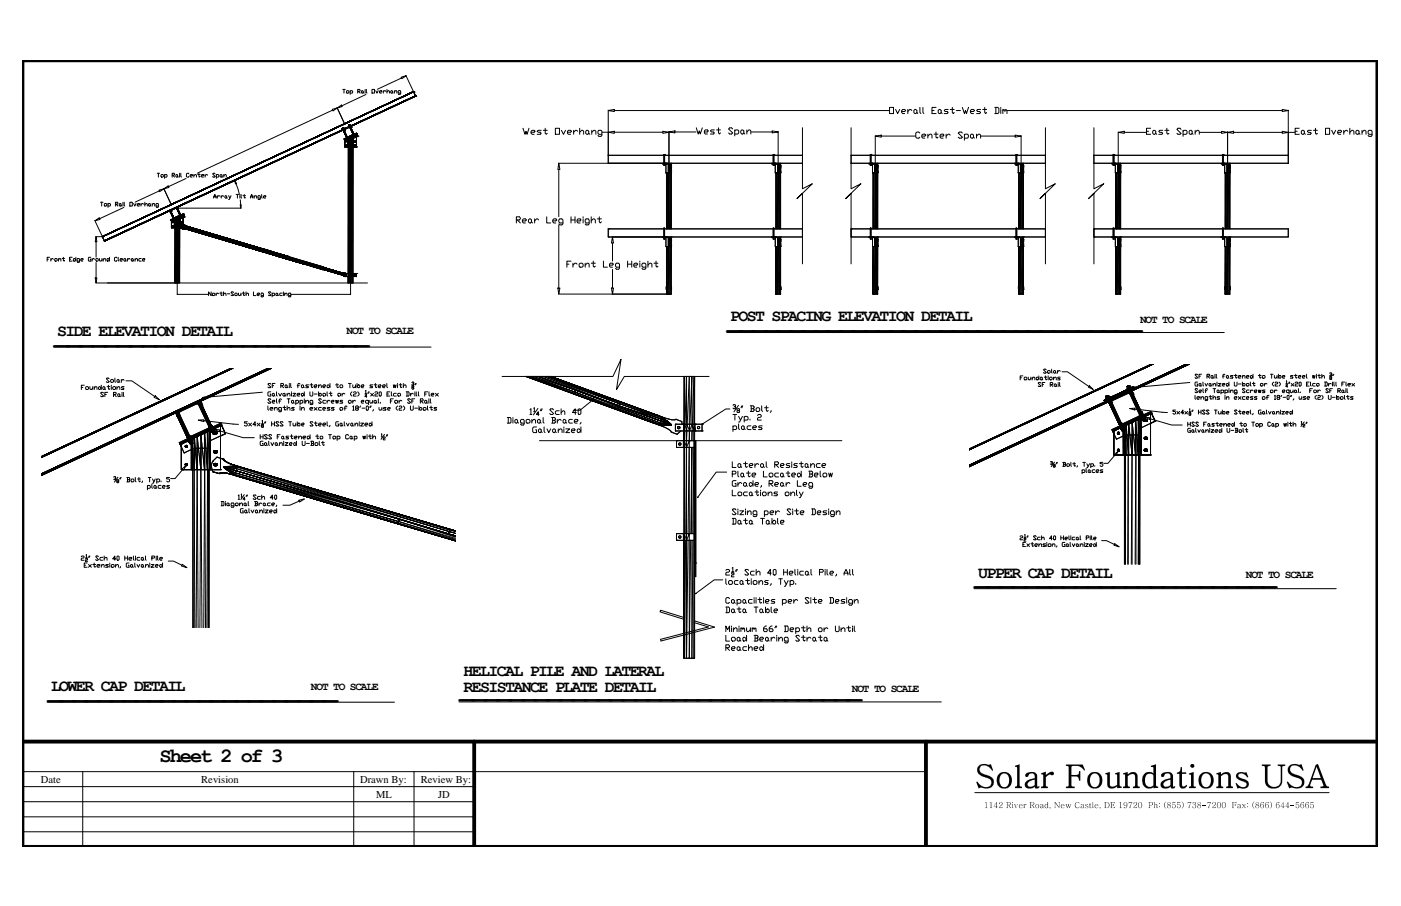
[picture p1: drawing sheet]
<svg xmlns="http://www.w3.org/2000/svg" width="432mm" height="279mm" viewBox="0 0 432 279" stroke-linecap="round" stroke-linejoin="round" font-family="sans-serif">
<defs><g id="words">
<g font-size="7.7">
<text x="224.1" y="100.2">_________________________________</text>
<text x="16.7" y="104.7">_________________________</text>
<text x="300.3" y="179.3">________________________</text>
<text x="14.7" y="214.2">_______________________</text>
<text x="141.6" y="214.1">________________________________</text>
</g>
<text font-size="6.3" x="49.2" y="235.1">Sheet 2 of 3</text>
<g font-size="5.1">
<text x="225" y="99.1">POST SPACING ELEVATION DETAIL</text>
<text x="17.6" y="103.6">SIDE ELEVATION DETAIL</text>
<text x="301.5" y="178.1">UPPER CAP DETAIL</text>
<text x="142.8" y="208.4">HELICAL PILE AND LATERAL</text>
<text x="15.7" y="213.1">LOWER CAP DETAIL</text>
<text x="142.9" y="213.5">RESISTANCE PLATE DETAIL</text>
</g>
<g font-size="3.4">
<text x="351.4" y="99.7">NOT TO SCALE</text>
<text x="106.8" y="103.1">NOT TO SCALE</text>
<text x="384" y="178.3">NOT TO SCALE</text>
<text x="95.8" y="212.7">NOT TO SCALE</text>
<text x="262.5" y="213.4">NOT TO SCALE</text>
</g>
<g font-size="3.3">
<text x="12.6" y="241.4">Date</text>
<text x="62" y="241.4">Revision</text>
<text x="111" y="241.4">Drawn By:</text>
<text x="129.7" y="241.4">Review By:</text>
<text x="115.9" y="246.1">ML</text>
<text x="135.1" y="246">JD</text>
</g>
</g></defs>
<!-- layer: Lower_Cap_Detail -->
<g fill="none" stroke="#000" stroke-width=".31">
<path d="M25.1 119.5h.4M26 118.8h-.9v1.3M26.6 119.2h.5l.2 .3-.2 .6-.7-.2zM27.7 119.2v.7l.3 .2 .6-.4M28.6 119.2v.9M29.1 119.2v.9M29.1 119.7l.6-.5 .2 .9M30.6 119.2l.6 .5-.4 .4-.4-.2zM31.2 118.8v1.3M32.3 119.9l-.2 .2-.4-.2 .2-.7 .4 .3 .2 .6M33 119.2h.9M33.4 118.8v1.1l.2 .2 .3-.2"/>
<path d="M33.6 116.8l-.6-.2-.2 .2 .8 .9-.6 .2-.2-.2M34.3 117l.7 .3v.4l-.3 .2-.6-.2zM34.3 118.8v.2M34.3 119.2v.9M34.7 119.5l.7-.3 .2 .7-.6 .2-.3-.2zM35.4 116.6v1.1l.2 .2M36 119.2v.9M36 119.7l.7-.5 .2 .9M36.7 117.7l-.4 .2-.3-.2 .3-.7 .4 .3 .2 .6M37.4 117v.9M38.2 117.3l-.4-.3-.4 .5M38.2 119.2h-.6l-.2 .3 .8 .4-.8 .2"/>
<path d="M38.8 117.4h1.8l7.1 4.9M71.3 113.6l-58.6 27.3M71.5 113.6l-58.8 27.3M71.6 113.6l-58.9 27.4 59-27.4M71.7 113.6l-59 27.5 59.1-27.5M71.9 113.6l-59.2 27.5M82.7 113.6l-18.6 8.6M82.9 113.6l-18.8 8.7M83.4 113.6l-19.3 8.9 19.2-8.9M83.5 118.5l-.3-.2-.6 .2 .9 .9-.7 .2-.2-.2M83.6 113.6l-19.5 9M83.7 113.6l-19.6 9.1"/>
<path d="M83.7 113.6l-19.6 9.1 19.6-9.1M83.9 118.9h.4M84.8 118.3h-.9v1.3M86.5 118.9h.7l.2-.4-.9-.2v1.3M86.8 118.9l.6 .7M88.5 119.4l-.4 .2-.2-.2 .2-.7 .4 .2v.5l.2 .2M89.2 118.3v.2M89.2 118.7v.9M89.6 118.3v1.1l.2 .2M91.6 118.9h.7M92.5 118.5l-.2-.2-.5 .2v1.1M93.6 119.4l-.5 .2-.2-.2 .2-.7 .5 .2 .2 .7"/>
<path d="M95.1 118.7h-.7l-.2 .2 .9 .5-.2 .2h-.7M95.5 118.7h.9M96 118.3v1.1l.2 .2 .2-.2M96.8 119.1h.7l.2-.2-.2-.2-.7 .2v.5l.7 .2M98.2 119.1l.6-.4 .2 .9M98.2 118.7v.9M99.5 119.1h.6l.2-.2-.2-.2h-.4l-.2 .2v.5l.6 .2M101 118.7l.7 .4-.5 .5-.4-.2zM101.7 118.3v1.3M103.4 118.7h.9M103.9 118.3v1.1l.2 .2 .2-.2M105 118.7h.4l.2 .2-.2 .7-.7-.2z"/>
<path d="M107.4 118.3h.9M107.8 118.3v1.3M108.7 118.7v.7l.2 .2 .7-.5M109.6 118.7v.9M110 118.3v1.3M110.5 118.7l.4 .2-.2 .7-.7-.5zM111.4 119.1h.6l.2-.2-.2-.2h-.4l-.2 .2v.5l.6 .2M114.9 118.7h-.7l-.2 .2 .9 .5-.2 .2h-.7M115.3 118.7h.9M115.7 118.3v1.1l.3 .2 .2-.2M116.6 119.1h.7l.2-.2-.2-.2h-.5l-.2 .2 .2 .7h.5M117.9 119.1h.7l.2-.2-.2-.2h-.5l-.2 .2 .2 .7h.5"/>
<path d="M119.2 118.3v1.1l.3 .2M121.2 118.7l.2 .9 .2-.9 .3 .9 .2-.9M122.5 118.3v.2M122.5 118.7v.9M123 118.7h.8M123.4 118.3v1.1l.2 .2 .2-.2M124.3 119.1l.6-.4 .3 .9M124.3 118.3v1.3M126.9 118.9h.6M126.9 118l.5-.2 .1 .8-.1 .2-.5-.2M126.9 119.2l.2-.1 .4 .1-.1 .8-.5-.2 .2-.3zM127.1 119.5h.3"/>
<path d="M127.2 118.3h.2M128.1 118.3l-.2 .4M128.3 118.3l-.2 .4M314.4 116.5h.4M315.3 115.9h-.9v1.3M315.7 116.5l.6-.2 .2 .6-.6 .3zM316.9 116.3l.2 .9 .6-.5M317.7 116.3v.9M318.1 116.3v.9M318.1 116.7l.6-.4 .3 .9M319.4 116.5l.4-.2 .4 .4-.6 .5zM320.2 115.9v1.3"/>
<path d="M320.8 118.2l-.2-.2-.6 .2 .8 .8-.2 .2-.6-.2M321.2 118.6h.4M321.2 116.9l-.4 .3-.2-.7 .4-.2 .4 .9M321.8 116.3h.9M322 118h-.8v1.2M322.3 115.9v1l.2 .3 .2-.3M322.5 114.1l-.7-.3-.2 .3 .9 .8-.7 .2-.2-.2M322.8 114.5l.7-.2 .2 .6-.6 .2zM323.1 115.9v.2M323.1 116.3v.9M323.5 116.5l.6-.2 .2 .6-.6 .3zM323.7 118.6h.6l.2-.4-.8-.2v1.2"/>
<path d="M323.9 118.6l.6 .6M324.1 113.8l.2 1.3M324.7 116.7l.6-.4 .3 .9M324.7 116.3v.9M325.3 114.9l-.4 .2-.2-.6 .4-.2 .5 .8M325.6 119l-.5 .2-.2-.6 .4-.2 .4 .8M325.9 114.3v.8M326.2 118v.2M326.2 118.4v.8M326.6 118v1l.2 .2M326.8 114.5l-.4-.2-.5 .4M326.8 116.3h-.6l-.3 .2 .9 .4-.9 .3"/>
<path d="M327.3 114.7h1.7l6.6 4.5M335.8 119l1.1 1.1-1.4-.7zM347.4 119.7h.1M347.4 119.7l.1 .3M347.4 119.2h.1M347.4 119.1v.1M347.4 119.1h.1M347.6 119.3h.1M347.6 119.1h.1M347.4 119.2l.2 .1M347.4 119.1l.3-.1-.1 .3zM347.5 119.2h.1"/>
<path d="M347.5 119.1h.1M347.5 119.4h.1M347.5 119.3h.1M347.5 119.2v.1M347.5 119.1h-.1M347.5 119.6l.1-.1-.2 .2M347.5 120h.1M347.5 119.3h.2M347.5 119.5h.1M347.5 119.4l.1 .1M347.5 119.3l.1 .1M347.5 119.3v.1"/>
<path d="M347.7 119.2h.1M347.6 119.4h.1M347.6 119.6h.1M347.6 119.1v.1M347.6 119.4v.1M347.6 119.2v.1M347.6 119.5h.1M347.6 119.4h.2M347.6 119.3l-.1 .1M347.6 119.3h.2M347.6 119.6l.1 .3M347.6 119.7h.1"/>
<path d="M347.6 119.3l.1 .1M347.6 119.3v.1M347.6 119.2h-.1M347.6 119.2v.3M347.6 119.5l-.1 .1M347.6 119.1l-.1 .1M347.8 119.5h.1M347.7 119.6h.1M347.7 119.7h.1M347.7 119.3l.3-.2zM347.7 119.3h.1M347.7 119.5h.1"/>
<path d="M347.7 119.9l-.3 .1M347.7 119v.1M347.7 119.3v.1M347.7 119.3l-.2 .1M347.7 119.4h.2M347.7 119.5l.2-.1-.3 .1M347.7 119.1l-.1 .2M347.7 119.4h.1M347.7 119.8h.1M347.7 119.6v.1M347.7 119.2v.1M347.7 119.6h.2"/>
<path d="M347.7 119.1h.1M347.7 119.6h-.1M347.7 119.4l-.1 .1M347.7 119.1l-.1 .1M347.7 119h.1M347.7 119.4v.1M347.7 119l-.1 .3 .2-.1M347.7 119.1v.1M347.7 119l-.1 .1M347.7 119.9h.1M347.7 119l-.2 .1M347.7 119.1l-.1 .3"/>
<path d="M347.7 119.2l.3-.1-.3 .2M347.7 119.4l.3-.2zM347.8 120l.1 .1M347.8 120h.1M347.8 119.7h.2M347.8 119.1l-.2 .2M347.8 119.1h-.1M347.8 119.7v.1M347.8 119.2h.1M347.8 119.6h.1M347.8 119.8h-.1M347.8 119.4h.1"/>
<path d="M347.8 119.1h.1M347.8 119.2v.1M347.8 119.6l-.1 .1M347.8 119.6l-.1 .2M347.8 119.5l-.1 .3M347.8 119.2l-.2 .1M347.9 119.9h.1M347.8 119h.1M347.8 119.9h.2M347.8 119.9h.1M347.8 119.9v.1M347.8 119.7h-.1"/>
<path d="M347.8 119.4l-.1 .1M347.8 119.2h.2l-.3 .1M347.8 120h.2M347.8 119.1v.1M347.8 119.4l-.2 .2M347.8 119.3h.1M347.8 119.8v.1M347.8 119.5l.2-.1-.2 .3M347.8 119.4v.1M347.8 119.9l.4-.1-.2 .3zM347.8 119.4l-.2 .1M347.8 119.4h.3z"/>
<path d="M347.9 119.1h.1M347.9 119.7h.1M347.9 118.9l-.2 .2M347.9 119.4h.1M347.9 119.5h-.2M347.9 119.3l-.2 .2zM347.9 118.9l-.4 .3 .2-.1M347.9 119.1v.1M347.9 119.1l-.1 .1M347.9 119.7h-.1M347.9 118.9h.1M347.9 119.9h-.1"/>
<path d="M347.9 119.3l-.3 .1M347.9 119.1h-.1M347.9 118.9l-.1 .1M347.9 119l-.1 .1M347.9 119h.1M347.9 119.9l-.1 .1M347.9 119.6l-.2 .2M347.9 119l-.3 .3M347.9 119.1l-.3 .2M347.9 118.9l-.3 .3M347.9 119.9l.2 .1zM347.9 118.9v.1"/>
<path d="M347.9 119.2l-.2 .2M347.9 119.4l-.2 .1M347.9 119.4h-.1M347.9 119.3l-.2 .1M347.9 119.9l.1 .1M347.9 119.2v.1M347.9 119l-.2 .1M347.9 119.6v.1M347.9 119.2l-.3 .3M347.9 119.2l-.2 .1 .1-.1M347.9 119.9l.1 .2-.2-.1M347.9 119.2h.1"/>
<path d="M347.9 119.5h.1M347.9 119.6l.1 .1M348 119.5l-.2 .1M348 119.4h-.2M348 119.3l-.2 .1M348 119.5l-.2 .2M348 119.2l-.3 .1M348 119.9l-.1 .1M348 119.5l-.1 .1M348 119.4l-.3 .1M348 119.3l-.3 .1M348 119.2v.1"/>
<path d="M348 119.7h.1M348 120h.1M348 119.3h.1M348 119.7l-.2 .1M348 119.1l-.5 .3M348 119.4h.1M348 119.1h-.1M348 120h-.2M348 119.3l-.1 .1M348 119.2l-.1 .1M348 119.7l.7-.2-1.3 .6M348 119.2h-.2"/>
<path d="M348 119.1l-.3 .1M348 119.5h.1M348 119.2h.1M348 119.3v.1M348 119.1h.1M348 119.3l.1 .1M348 119.7v.1M348 119.4l-.1 .1M348 119.9h.1M348 119.9l.3 .3-.2 .2M348 119.9v.2M348 119.2h-.1"/>
<path d="M348 119.4l-.1 .2M348 119.4h-.1M348 119.6h.1M348 119.1v.1M348 119.1l.1 .3M348 119.4l-.2 .2M348 119.9v.1M348.1 119.9l-.1 .2M348.1 119.6h.1M348.1 120l.3-.1-.3 .3M348.1 119.8l-.1 .1M348.1 119.9h.1"/>
<path d="M348.1 119.4h.1M348.1 119.5h.1M348.1 119.9h-.1M348.1 119.3h.1M348.1 120h.1M348.1 119.4l.1 .2-.7 .4M348.1 119.5h-.1M348.1 119.3l-.1 .1M348.1 119.6l-.3 .2M348.1 119.9h-.2M348.1 119.6l-.1 .2M348.2 119.5l-.3 .1"/>
<path d="M348.2 119.8h.1M348.2 119.8l.1 .1zM348.2 119.8l-.4 .1h.2M348.2 119.6l-.4 .1M348.2 119.8l-.2 .1M348.2 119.5h.1M348.2 119.3h.1M348.2 119.3l-.7 .3M348.2 119.6l-.5 .3M348.2 119.5l-.1 .1M348.2 119.6l-.1 .1M348.2 119.9l-.2 .2"/>
<path d="M348.2 119.6h.1M348.2 119.9h.1M348.2 119.2h.1M348.2 119.5v.1M348.2 119.9l-.1 .1M348.2 119.9l.2 .1M348.2 119.8l-.3 .1M348.2 119.7v.1M348.2 119.8v.1M348.2 119.9v.1M348.2 119.9v-.1l-.1 .2M348.3 119.7l-.5 .2 .4-.1"/>
<path d="M348.3 119.7h.1M348.3 119.7l-.2 .2M348.3 119.9l-.4 .2M348.3 119.9h-.1M348.3 119.9h.1M348.3 119.3h.1M348.3 120l-.1 .1M348.3 119.9l-.3 .2 .3-.2M348.3 119.9l-.3 .2 .2-.1M348.3 119.3l.2 .2-.3 .1M348.4 119.9l-.2 .1M348.4 120h.1"/>
<path d="M348.4 120l-.1 .2zM348.4 120l-.2 .1M348.5 119.5h.1M348.5 119.5l-1 .5M348.6 119.5l-1.2 .5M348.7 119.5h.1M349.3 119.3l.3 .7-.3-.6M349.3 119.3h.1M349.3 119.4l-8.9 4.2M349.3 119.4l-8.9 4.3 8.9-4.2M349.3 119.4v.1M349.3 119.5l1.7-.4v.5z"/>
<path d="M349.3 119.5h.1M349.6 120h.1M350 119.5l-51.3 24 51.4-24M350.2 119.5l-51.5 24.1M350.6 119.6l-51.9 24.2M350.7 119.6l-52 24.3M350.8 119.6l-52.1 24.3 52.1-24.3M354.9 112.3l-56.2 26.2 56.2-26.2M354.9 112.3l-56.2 26.2M355.1 112.3l-56.4 26.3M355.3 112.3l-56.6 26.4 56.6-26.4M355.3 112.3l-56.6 26.4"/>
<path d="M355.3 112.3l-56.6 26.4 56.7-26.4M355.5 112.3l-56.8 26.4M365.6 112.3l-14.6 6.8M365.6 112.3l-14.6 6.8 14.6-6.8M365.8 112.3l-14.8 6.8M366.4 112.3l-15.4 7.1 15.2-7.1-15.2 7.1 15.7-1.4M366.5 112.3l-15.5 7.2 15.6-7.2M366.6 112.3l-15.6 7.2 15.6-7.2M369.1 115.6l-.2-.2-.6 .2 .8 .8-.6 .2-.2-.2M369.1 117.8h-.6l-.2 .2 .2 1.1h.6v-.7h-.2M369.5 116h.5M370.1 118.8l-.3 .3-.3-.7 .5-.1 .3 .8"/>
<path d="M370.3 115.4h-.8v1.2M370.8 117.8v1l.2 .3M370.8 119.9v1l.2 .2M371.4 118.3l.4 .8 .4-.8M372 116h.6l.2-.4-.8-.2v1.2M372.2 116l.6 .6M373.2 118.8l-.4 .3-.2-.7 .4-.1 .4 .8M373.9 118.6l.6-.3 .2 .1v.7M373.9 119.9h.8M373.9 118.3v.8M373.9 116.4l-.5 .2-.2-.6 .4-.2 .5 .8M374.3 119.9v1.2"/>
<path d="M374.5 115.4v.2M374.5 115.8v.8M374.9 115.4v1l.2 .2M375.1 117.8v.2M375.1 118.3v.8M375.5 118.3h.8l-.8 .8h.8M376.7 118.6h.6l.2-.2-.2-.1-.6 .1v.4l.6 .3M376.7 116h.6M377.5 115.6l-.2-.2-.3 .2v1M378 118.4l.4-.1 .4 .3-.6 .5zM378.6 116.4l-.4 .2-.2-.6 .4-.2 .4 .8M378.8 117.8v1.3"/>
<path d="M378.8 119.9v.2M380 115.8h-.6l-.2 .2 .8 .4-.8 .2M380.4 117.8v1l.2 .3 .7-.3v-1M380.4 115.8h.9M380.8 115.4v1l.3 .2 .2-.2M381.6 118.4h.9M381.6 116.2h.7l.2-.2-.2-.2-.7 .2v.4l.7 .2M382.9 115.8v.8M382.9 117.8v1.3M382.9 116.2l.6-.4 .2 .8M383.3 118.3l.4 .1-.2 .7-.6-.5zM384.1 116.2h.6l.3-.2-.3-.2-.6 .2v.4l.6 .2"/>
<path d="M384.1 118.4l.6-.1 .3 .5-.6 .3zM385.4 116l.4-.2 .4 .4-.6 .4zM385.4 117.8v1l.2 .3M386 118.3h.8M386.2 115.4v1.2M386.4 117.8v1l.2 .3 .2-.3M387.8 115.8h.9M388.3 115.4v1l.2 .2 .2-.2M388.5 118.4l.6-.1 .2 .5-.6 .3zM389.1 116l.6-.2 .2 .6-.6 .2zM389.7 118.3v.8M390.5 118.4l-.4-.1-.4 .3"/>
<path d="M391.6 115.4h.8M391.9 115.4v1.2M392.6 117.8l-.5 .5v.3l.5 .5M392.8 115.8l.2 .8 .6-.4M393 118l.2-.2 .6 .2-.2 .4-.6 .2v.5h.8M393.6 115.8v.8M394 115.4v1.2M394.2 117.8l.4 .5v.3l-.4 .5M394.4 115.8l.4 .2-.2 .6-.6-.4zM395.2 116.2h.7l.1-.2-.1-.2-.7 .2v.4l.7 .2M396.3 118.4h.5M396.4 118.3h.3"/>
<path d="M396.4 117.6l.2-.2v.9M396.8 119.1h-.5l.4-.5v.8M397.4 117.8l-.3 .5M397.5 117.8l-.1 .5M397.9 118.3l.9 .8M398.5 115.8l-.8 .2 .8 .4-.8 .2M398.8 118.3l-.9 .8M399 115.8h.8M399.2 118l.2-.2 .6 .2-.2 .4-.6 .2v.5h.8M399.3 115.4v1l.3 .2 .2-.2M400.2 116.2h.6l.2-.2-.2-.2-.6 .2v.4l.6 .2M400.2 119.9v1l.2 .2"/>
<path d="M400.4 118l.2-.2 .4 .2v.8l-.2 .3-.4-.3zM401.4 116.2h.6l.2-.2-.2-.2-.6 .2v.4l.6 .2M402.6 115.4v1l.3 .2M402.7 118.4h.4M403.5 117.8h-.8v1.3h.8M403.9 117.8v1l.2 .3M404.5 115.8l.2 .8 .2-.8 .2 .8 .2-.8M404.5 119.9h-.8v1.2M405.4 118.3l-.8 .1 .2 .7h.6M405.7 115.4v.2M405.7 115.8v.8M405.8 118.4l.6-.1 .2 .5-.6 .3z"/>
<path d="M406.2 115.8h.8M406.5 115.4v1l.3 .2 .2-.2M407.4 115.4v1.2M407.4 116.2l.6-.4 .2 .8M408.2 117.8l.9 .2v.8l-.9 .3M408.4 117.8v1.3M409.5 118.3v.8M409.8 116h.6M409.8 115.2l.5-.2 .1 .2-.1 .7-.5-.2M409.8 116.3h.6l-.1 .3 .1 .3h-.6zM410 116.6h.3M410.1 115.5h.2"/>
<path d="M410.3 118.4l-.4-.1-.4 .3M410.6 119.9h-.8v1.2M410.7 117.8v.2M410.7 118.3v.8M410.9 115.4l-.2 .4M411.1 117.8v1l.2 .3M411.1 115.4l-.2 .4M411.7 117.8v1l.3 .3M413.6 118.4h.4M414.4 117.8h-.8v1.3M414.8 119.9v.2M414.8 117.8l.2 1.3"/>
<path d="M415.2 119.9v1l.2 .2M415.4 118.6h.7l.2-.2-.2-.1-.7 .1v.4l.7 .3M416.7 118.3l.8 .8M417.5 118.3l-.8 .8M31.9 121.2l-.7-.2-.2 .2 .9 .9-.7 .2-.2-.2M32.3 121.6h.5M33.2 121h-.9v1.3M35 121.6h.6l.2-.4-.8-.2v1.3M35.2 121.6l.6 .7M36.9 122.1l-.2 .2-.4-.2 .2-.7 .4 .2 .2 .7M37.6 121v.2M37.6 121.4v.9"/>
<path d="M38 121v1.1l.2 .2M47.9 122.1l1.2 1.2-1.6-.8zM54.2 127.4h.1M54.2 127.3h.1M54.2 127.3l.1 .1M54.3 127.5h.1M54.2 127.3h.2M54.2 127.5h.1M54.2 127.3l.3-.1zM54.3 127.4h.1M54.3 127.4v.1M54.3 127.4l.2-.1-.2 .1"/>
<path d="M54.3 127.4h-.1M54.3 127.6h.1M54.3 127.2h.1M54.3 127.2l-.1 .1M54.3 127.5h.2M54.4 127.5h-.1M54.4 127.7h.1M54.4 127.6h-.1M54.4 127.6h.1M54.4 127.3h.1M54.4 127.8v.1M54.4 127.6v.1"/>
<path d="M54.4 127.9h.1M54.4 127.6l.2-.1zM54.4 127.4l-.1 .1M54.4 127.6v.3M54.4 127.9l2.9 6.1M54.5 127.8h.1M54.4 127.4h.1M54.4 127.9l.4 .6M54.4 127.8l.1 .1M54.5 127.8l-.1 .1M54.5 128h.1M54.5 127.7h.1"/>
<path d="M54.5 127.6h-.1M54.5 127.2h.1M54.5 127.9h.1M54.5 127.9l.1-.1zM54.5 127.5l-.2 .1M54.5 127.3h.1M54.5 127.2l-.1 .1M54.5 127.6h.1M54.5 127.9h-.1M54.5 127.8v.1M54.5 127.4l-.2 .1M54.5 128l.2 .3"/>
<path d="M54.5 127.3l-.1 .1M54.5 127.4h.1M54.5 127.9v.1M54.5 127.2v.1M54.5 127.1v.1M54.5 127.6l-.1 .1M54.5 127.3v.1M54.5 127.7v.1M54.5 127.6l.2-.1-.3 .2M54.5 128.1h.2M54.5 128.1h.1M54.5 127.8l.1 .2"/>
<path d="M54.5 128.1l.1 .1M54.5 127.7l-.1 .1M54.5 127.5l-.1 .1M54.5 127.6h.2M54.6 128.1h.1M54.5 127.5h.2M54.5 127.6v.1M54.6 128l-.1 .1M54.6 127.8h-.1M54.6 127.2l.1 .1M54.6 127.2h.1M54.6 127.6h-.2"/>
<path d="M54.6 127.7h-.1M54.6 127.4l-.1 .1M54.6 127.1h.1M54.6 127.4l-.2 .2M54.6 128.2h.1M54.6 127.9l-.1 .1M54.6 127.9h.1M54.6 128.2h.2M54.7 128.3h.1M54.6 128.3l.1 .1M54.7 128.2h.1M54.6 127.1h.2"/>
<path d="M54.6 128.2l.1 .1M54.6 127.9h-.1M54.6 127.1l.1 .1M54.6 127.3h.2M54.6 128.1v.1M54.6 127.5h.1M54.6 128.1h-.1M54.6 127.5l-.2 .1M54.6 127.1l-.1 .1M54.6 127.5l.1 .1M54.6 128.2h.2zM54.6 127.1l-.3 .1"/>
<path d="M54.7 127.8l-.2 .1M54.7 127.3l-.2 .1M54.7 127.3h.1M54.7 127.2v.1M54.7 128.3h-.1M54.7 127.1h-.1M54.7 127.9h.1l-.1 .1M54.7 127.9l-.1 .1M54.7 128h-.2M54.7 127.5l-.2 .1M54.7 127.5l-.3 .1M54.7 128.4h.1"/>
<path d="M54.7 128.1h.1M54.7 127.4h.1M54.7 127.9h.1M54.7 127.6l-.2 .2M54.7 128.4l.1 .1M54.7 127.9h-.1M54.7 127.1h.1M54.7 128.1l-.1 .1M54.7 127.4l-.1 .1M54.8 127.1h.1M54.7 127.6h.1M54.7 127.9l-.2 .1"/>
<path d="M54.7 128.3l.1 .1M54.7 127.2l-.2 .1M54.7 127.2h.1M54.7 127.9v.1M54.7 127.1v.1M54.7 128.2h-.1M54.8 127.2h.1M54.7 127.4l.1 .1M54.8 128.5h.1M54.7 128.5l2.9 6.2zM54.7 127.7h.1M54.7 127.2h-.1"/>
<path d="M54.7 127.6l.2-.1zM54.7 128.5h.1M54.7 127.6v.1M54.7 127.1l-.1 .1M54.7 128h-.1M54.7 128l-.2 .1M54.7 127.1l-.2 .2M54.8 127.6h.1M54.8 128.5l1.4 3M54.8 127.3l-.2 .1M54.8 127.3h.1M54.8 128.3v.1"/>
<path d="M54.8 128.2l-.1 .1M54.8 127.2v.1M54.8 128.3l-.1 .1M54.8 128.3h-.1M54.8 127.5h.1M54.8 127.2l-.2 .2M54.8 127.7l-.2 .1M54.8 128.1h.1M54.8 128.5l2.8 6.2M54.8 127.2v.2M54.8 127.7h.1M54.8 127.2l-.1 .1"/>
<path d="M54.8 127.1h-.2M54.8 128.1l-.1 .1M54.8 127.8h-.1M54.8 127.4h-.1M54.8 127.4l-.1 .1M54.8 127.3v.1M54.8 127.4h.1M54.8 128.4h.1M54.8 127.8l-.1 .1M54.8 128.4l-.1 .1M54.8 127.8l-.3 .1M54.8 128.3h.1"/>
<path d="M54.8 127.3l.2 .2M54.8 127v.3M54.8 127.4h-.2M54.8 127.4v.1M54.8 128l-.1 .1M54.8 128.5l.2-.1 2.7 6.2zM54.8 127.9h-.1M54.8 127.7v.1M54.9 127.5h.1M54.8 127.8h.1M54.8 127.6l.1 .1M54.9 127.6h.1"/>
<path d="M54.8 127.8l.2 .1M54.8 127.9h.1M54.8 127.8l-.2 .1M54.8 127.5l-.3 .1M54.8 128.2h-.1M54.8 128.2h.1M54.8 127.9l-.1 .1M54.8 128.4v.1M54.8 127.6v.1M54.8 127.9l-.2 .1M54.8 127.6l-.1 .1M54.9 127.7l-.1 .1"/>
<path d="M54.9 127.9h.1M54.9 127.8h.1M54.9 128.1h-.1M54.9 127.5l-.2 .1M54.9 127.9l-.2 .1M54.9 127.4h.1M54.9 128.3h.1M54.9 127.8h.2M54.9 128.4h-.2M54.9 128.4v.1M54.9 128.2l-.2 .2M54.9 128.2l-.1 .1"/>
<path d="M54.9 128.3l-.1 .1M54.9 128h-.1M54.9 126.9l-.1 .4M54.9 127.6l-.1 .1M54.9 128.1h.1M54.9 128v.1M54.9 127.5l-.1 .1M54.9 128l-.2 .1M54.9 127.8l.1 .1M54.9 127.7h.1M54.9 127l-.1 .3M54.9 127.5v.2"/>
<path d="M54.9 127.7l-.1 .2M54.9 127.1l.1-.2-.1 .4M54.9 127.5l-.1 .2M54.9 127.6l.4 .6M54.9 127.3l.1 .2M55 127.5l-.1 .1M55 128l-.1 .1M55 128.1h.1M55 128.4h.1M55 127.8h.1M55 128h.2M55 128l-.3 .2"/>
<path d="M55 127.6l-.2 .1M55 128.1l-.2 .1M55 128.4l-.2 .1M55 127.9h-.2M55 127.7l-.2 .1M55 127.8h-.2M55 127.6v.1M55 128.4h-.1M55 128.1l-.1 .1M55 128.1l-.2 .2M55 127.9h.1M55 127.8h-.1"/>
<path d="M55 127.5h.1M55.1 127.8h.1M55 128.2h.1M55 127.6h.1M55 127.8v.1M55 128h.1M55 128.2h-.1M55 127.6l-.1 .1M55 127.7h.1M55 127.6l3.2 6.8M55 128.3h-.1M55 128l.1 .1"/>
<path d="M55 127.8l-.2 .1M55 128.3h.1M55 128.2h.2M55 128.2v.1M55 128v.1M55 128.1l.1 .1M55 128.2l-.1 .1M55 127.9l.1 .1M55 127.8l-.1 .1M55 127v.6v-.3M55 127l-.1 .5M55 128.2l-.3 .1"/>
<path d="M55 127v.3M55.1 127.9l-.2 .1M55.1 127.9l-.1 .1M55.1 126.9l-.1 .1M55.1 127.9v.1M55.1 127l-.1 .6M55.1 127.9h.1M55.1 128h.1M55.1 128.2l.1 .1M55.1 128.1h.1M55.1 128.3h.1M55.1 128.3h-.2"/>
<path d="M55.1 128.2h.1M55.1 127.9h-.1M55.1 128h-.1M55.1 128v.1M55.1 128.1l-.1 .1M55.1 128.3l-.2 .1M55.1 128.3l2.8 6.2-.3 .2M55.3 128.2h.1M55.1 128l-.1 .1M55.1 127.9l-.1 .2M55.2 128.2h.1M55.2 128h.1"/>
<path d="M55.2 128.1l-.1 .1M55.2 128.3l-.2 .1M55.2 128l-.1 .1M55.2 128.1l-.2 .1M55.2 128.3h.1M55.2 128.2l-.2 .2M55.2 128.1h.1M55.2 128.1l-.1 .2M55.2 128.2h-.1M55.2 128.3h-.1M55.2 126.8l-.1 .2M55.2 128.1v.1"/>
<path d="M55.2 127.5v.1M55.2 128.2l-.2 .1M55.3 136.5h.1M55.3 128.2l2.6 6.3-2.8-6.2 3 6.1-2.8-6.2 2.8 6.2-1.5-3.1M55.3 136.5l.1 .3M55.3 128.2l2.7 6.3M55.3 126.8h.1M55.3 126.8l-.2 .2M55.4 127h.1M55.4 136.8l.2 .3M55.4 136.8h.1M55.4 127l-.2 .5 3.2 6.8"/>
<path d="M55.5 128.7l2.6 5.7M55.6 137.1l.3 .7-.5-1 1.3 2.9M55.6 137.1h.1M55.6 137l1.1 2.7 2.5-1.2-2.5 1.2M55.9 136.9h.1M55.9 136.9v7.9M55.9 136.9v7.9h.4M56.7 139.7h.1M57.1 137.6l.1 .3M57.1 137.6h.1M57.1 137.8v-.2v.2M57.1 137.8l.1 .1z"/>
<path d="M57.1 137.8l.1 .1M57.1 137.5v.3zM57.2 137.9l.2 .1zM57.2 137.9l.2 .1M57.2 137.4l-.1 .4M57.2 137.4l.2-.1-.2 .1M57.2 137.4l.2-.1-.3 .2zM57.2 137.4l-.1 .1 .1-.1M57.2 137.4l-.1 .2M57.2 137.4h.4M57.3 134.1h.1M57.3 136.2l-1.7 .9"/>
<path d="M57.4 137.3l.3 .2zM57.4 138l.2-.1zM57.6 137.4l.1 .1-.1-.1M57.6 137.4l-.2-.1 .2 .1M57.6 137.4l.1 .1M57.6 137.9l-.2 .1M57.6 134.7l.4 .5M57.6 134.7l.5 .4M57.6 134.7l.5 .4-.2-.2M57.7 134.8h.1M57.7 137.5h.1M57.7 137.8l-.1 .1z"/>
<path d="M57.7 134.6l-3-6.1 2.9 6.2M57.7 134.9h.1M57.7 134.9l.1 .1M57.7 137.5l.1 .1M57.7 137.8l-.1 .1M57.7 134.6l.5 .3-.1 .2M57.7 137.5v.3zM57.7 134.6l.3 .6M57.8 134.9h.1M57.8 137.6l-.1 .2M57.8 135h.1M57.8 135.1h.1"/>
<path d="M57.8 136.1h.1M57.8 135.2h.1M57.8 135v.1M57.8 136l.3-.1zM57.8 136l.1 .1M57.9 135.1h.1M57.9 135l-.1 .1M57.9 135.2h.1M57.9 135.1v.2M58 135.2h.1M58 135.1v.1M58 136.1l.3 .3"/>
<path d="M58 136.1h.1M58 134.5l.3 .3M58 135.2l-2.7 1.3 .1 .3 3-1.4M58 135.2l.6 .2zM58 135.2l-2.7 1.3M58.1 135.7h.1M58.1 135.6l-2.7 1.2M58.1 135.6h.1M58.1 135.1l.5 .3M58.1 136.4h.2M58.1 136.4h.1M58.1 135.5h.1"/>
<path d="M58.1 135.7l.2-.1zM58.2 135.8h.1M58.1 135.6l.2-.2zM58.1 135.6v.1M58.2 135.7h.1M58.1 134.4l.1 .2M58.1 135.6l.1 .1M58.1 135.7l.3 .1M58.1 135.7l-2.6 1.2 2.7-1.1M58.1 134.4l.2 .3-.3-.2M58.1 135.7v.1M58.1 135.5v.1"/>
<path d="M58.2 135.6h.2l-.3 .1M58.2 135.9h.1M58.2 135.8l-2.6 1.3M58.2 135.7l.2-.1-.2 .2M58.2 135.7l.2-.1-.3 .1M58.2 135.8v.1M58.2 135.6h.1M58.2 134.4l.2 .3M58.2 134.4h.1M58.2 135.9l-2.3 1M58.2 135.6l-2.8 1.2M58.2 136h.1"/>
<path d="M58.2 135.5l.1 .1M58.2 135.7v.1M58.2 136l-.2 .1M58.2 135.4h.1M58.3 135.6h.1l-.3 .1M58.3 135.4l-.2 .1M58.3 135.4h.1M58.3 135.6h.1M58.3 135.4l-.2 .2M58.3 135.7h.1zM58.3 135.7h.1M58.3 135.8l-.1 .1"/>
<path d="M58.3 135.7l-.1 .1M58.3 135.7h-.2M58.3 136h.1M58.3 136.2h.1M58.3 135.6v.1M58.3 135.6l-.1 .1M58.3 135.5v.1M58.3 135.9v.1M58.3 135.4l-.1 .1M58.3 134.8l.4 .3h-.6M58.3 135.9h.1M58.3 135.5h.1"/>
<path d="M58.3 135.9h.3M58.3 136.1v.1M58.3 136.4h.1M58.3 134.7l.2 .1M58.3 134.7l.4 .1h-.4M58.3 134.7l-.2-.3 .2 .4M58.3 135.8v.1M58.3 136.2v.1M58.3 136.2l.2 .1M58.3 136v.2M58.3 134.7v.1M58.3 135.7l-.1 .2"/>
<path d="M58.3 135.4h.2M58.3 136.2v.2M58.4 136.2l.4-.3zM58.4 135.9l-.1 .1M58.4 135.5h.1M58.4 134.7l.3 .1M58.4 135.9h.3M58.4 135.9l-.1 .2M58.4 135.5l-.3 .1M58.4 136.4h.1M58.4 135.9h.1M58.4 134.3l.5 .2"/>
<path d="M58.4 136.2l.5-.1zM58.4 134.3h.1M58.4 135.9l.2 .1M58.4 135.6h.1M58.4 136.2l.3-.1-.2 .1M58.4 135.8v.1M58.4 136.1l-.1 .1M58.4 136.2h-.1M58.4 135.6v.1M58.4 135.4l-.2 .1M58.4 136.3h.1M58.4 136.2h.2z"/>
<path d="M58.4 135.4h-.1M58.4 135.8l-.1 .1M58.4 135.9v.3M58.4 136.1l.1 .1M58.4 135.4l-.1 .1M58.5 136.5h.1M58.4 136.4l.2-.1zM58.4 135.6l-.2 .1M58.4 135.7h-.1M58.4 135.6l-.1 .1M58.4 135.4l-3 1.4M58.4 135.6l-.3 .1"/>
<path d="M58.4 135.4h.1M58.4 135.6h.3M58.4 136.4v.1M58.4 136.4l.4-.2-.4 .2M58.4 135.4v.1M58.4 136.2h.1M58.4 135.4l-.1 .3M58.4 135.6l-.1 .2M58.4 135.6h-.1M58.4 136.1l.2-.1zM58.4 136.1h.1M58.4 136.1h-.1"/>
<path d="M58.4 136.5h.1M58.4 136.3v.1M58.4 136.3l-.1 .1M58.4 135.7l.4-.1zM58.4 135.7h.1M58.4 136.4l.2 .2M58.4 135.5v.3M58.4 136.4l.3 .1M58.5 135.9h.1M58.5 135.4v.1M58.5 136.1h.1M58.5 136.4v.1"/>
<path d="M58.5 135.5h.1M58.5 136.3l.1-.1-.1 .1M58.5 135.9l-.6 .2M58.5 135.9h-.2M58.5 135.4h.1M58.5 136.5h-.1M58.5 136.3l-.1 .1M58.5 136.1h-.1M58.5 135.9l.3-.1zM58.5 136.6h.1M58.5 135.8h.2zM58.5 135.4l.1 .1"/>
<path d="M58.5 136.3h.1M58.5 136.2h.1M58.5 135.4l-.2 .3M58.5 136.4h.1M58.5 135.5h-.2M58.5 136.2h-.1M58.6 136.6h.1M58.6 135.4h.1M58.5 136.1l-.1 .1M58.6 136.2h-.1M58.6 136.6l.4-.2zM58.6 135.5h-.1"/>
<path d="M58.6 135.5l-.2 .1M58.6 135.9l-.3 .1M58.6 136.6l.3-.1zM58.6 136.5h.1M58.6 135.5h.1M58.6 136.8h.1M58.6 136.6l.1 .2M58.6 136.2h-.2M58.6 136.6l.4-.3zM58.6 136.6l.5-.1zM58.6 136.1l-.2 .1M58.6 136.7h.1"/>
<path d="M58.6 136.6h-.1M58.6 135.7h.1M58.6 136.1v.1M58.6 135.5l-.4 .2M58.6 136l-.1 .1M58.6 136.5h-.1M58.6 136.9h.1M58.6 136.6v.1M58.6 135.4v.1M58.6 136.2h.1M58.6 136.3l-.2 .1 .4-.2-.3 .2M58.6 136.3l-.2 .1"/>
<path d="M58.6 135.7l-.2-.1 .2 .1M58.6 135.5l-.2 .2M58.6 136.2h-.2l.1 .1M58.6 135.6h.1M58.6 136.4v.1M58.6 136.7v.1M58.6 136.4h.1M58.6 136.4l-.1 .1M58.6 136.3v.1M58.6 135.6l-.2 .3 .2-.3h-.2M58.6 136.5v.1M58.6 135.5l-.1 .1"/>
<path d="M58.6 136.9l.2-.1zM58.6 135.4l-.5-.3 .5 .3M58.6 136.4h-.2h.2M58.6 135.8l-.1 .1M58.6 136.2v.1M58.6 136.2l-.1 .2M58.6 136.2l-.2 .1 .2-.1M58.6 136.8v.1M58.6 135.9h-.1M58.6 135.4l-.1 .2M58.6 135.6l-.2 .2M58.6 136.4h-.2h.3"/>
<path d="M58.6 136.1l-.2 .1 .3-.1M58.6 135.9h-.2M58.6 136.7h.2l-.2 .1M58.6 135.6l-.2 .1M58.6 136.2l.1 .1M58.7 136.8h.1M58.6 135.4l.7-.1zM58.7 136.6l-.1 .1M58.7 136.2h-.1M58.7 136.3h.1M58.7 135.6h-.1M58.7 136.4l-.2 .1"/>
<path d="M58.7 135.9l-.3 .1M58.7 137h.1M58.7 135.8h.1M58.7 135.8v.1M58.7 136.8h.5M58.7 136.9h.1M58.7 136.3l-.3 .1 .5-.2-.5 .2M58.7 136.2h-.3h.4h-.4v.2M58.7 136.3l-.3 .1 .2-.1M58.7 135.1l.5-.1-.5 .3M58.7 135.1l-.1 .3-.3-.2M58.7 135.3l-.6-.2 .5 .3"/>
<path d="M58.7 135.6l-.1 .1M58.7 136.8l-.1-.2v.2M58.7 136l-.2 .1M58.7 135.6h.1M58.7 136.9v.1M58.7 135.9v.1M58.7 135.8l-.1 .1M58.7 136h-.1M58.7 134.9v.2M58.7 135.9l-.3 .3M58.7 136h.1M58.7 136.2h.1"/>
<path d="M58.7 136.1l-.2 .1M58.7 136.9h.2M58.7 136.5h.1M58.7 135.9h.1M58.7 136.5l-.1 .1M58.7 136.6h-.1l.1 .1M58.7 136.3l-.3 .1h.2M58.7 135.6h-.3h.3M58.7 135.9h-.2M58.7 136.1h.1M58.7 136.9h.2zM58.7 136.1l-.1 .1"/>
<path d="M58.7 136.9l.1 .1M58.7 135.7l.3-.1 .2 .3-.6 .3M58.7 135.7h.1M58.7 135.8l-.2 .1M58.7 134.8l5.6-2.4-5.2 2.4M58.8 136.4l-.2 .1M58.8 136.8l.4-.3zM58.8 137h.1M58.8 136.5l-.2 .1M58.8 136.2l-.4 .2 .2 .2M58.8 136.2l-.4 .2 .5-.2M58.8 135.9l-.1 .1"/>
<path d="M58.8 136.4l-.1 .1M58.8 136.3h.1M58.8 136.8h.1M58.8 136.4h.1M58.8 136.6v.1M58.8 136.7l-.2 .1M58.8 135.9l-.2 .1M58.8 135.8h.1M58.8 136.5h.1M58.8 135.4l-.2 .1M58.8 136.8v.2M58.8 136.8l-.1 .2"/>
<path d="M58.8 135.9h.1M58.8 136.2v.1M58.8 136.7v.1M58.8 136.8v.1M58.8 136.8h-.2M58.8 137h-.1M58.8 136.9l-.1 .1M58.8 136.6h-.1M58.8 136.6h-.2h.3M58.8 136.2h.1M58.8 135.9l-.4 .3 .3-.2M58.8 136.3l-.1 .1"/>
<path d="M58.8 136.6l-.1 .1M58.8 136.6h.3M58.8 136.8v.2v-.2h.4M58.8 136.7h-.2M58.8 136.9v.1M58.8 136.5v.1M58.8 136.9h.1M58.8 136.8l.4-.1zM58.8 136.7l-.2-.1 .1 .1M58.8 136.7l.1 .1M58.8 136.3l-.4 .1 .5-.1M58.8 136.4h-.4"/>
<path d="M58.8 136.1h.1M58.8 135.8l-.2 .1M58.8 136.4h-.1M58.8 136.6l-.2 .1M58.9 136.5l-.3 .1M58.9 136.2h-.3M58.9 137h-.1M58.9 136.8l-.1 .1M58.9 136.2l-.3 .2M58.9 136v.1M58.9 136.5h.3M58.9 136.8v.1"/>
<path d="M58.9 136.8l.3-.1zM58.9 136.6l-.1 .1M58.9 136l-.5 .2 .3-.1M58.9 135.9l-.5 .3M58.9 136h.1M58.9 136.2h.1M58.9 136.5v.1M58.9 135.9h.1M58.9 136.8h.1M58.9 136.2l-.3 .1M58.9 136l-.1 .1M58.9 136.2h-.1"/>
<path d="M58.9 136.6l-.2 .1M58.9 136.8h-.1M58.9 136.9l-.1 .1M58.9 137h.1M58.9 136.3v.1M58.9 136.5h-.1M58.9 136.1h.1M58.9 136l-.2-.3-.5 .3 .1 .2h.3M58.9 136.9h.1M58.9 136.4v.1M58.9 136.1h-.2M58.9 136.3l-.1 .1"/>
<path d="M58.9 136.4l-.3 .2 .3-.2M58.9 136.3h.1M58.9 136.3l.3 .4M58.9 136.4h.2M58.9 136.3l-.3 .2M58.9 136.2l-.1 .1M58.9 136.8h-.1h.2M58.9 136.4l.1 .1M58.9 136.6v.1M58.9 136.3l-.1 .2M58.9 134.5h.1M58.9 135.5h.1"/>
<path d="M58.9 135.5l-.3 .1 .3-.1M58.9 136.8h-.1h.4M58.9 136.4l-.1 .1M58.9 136.6l-.2 .2M58.9 136.3l-.5 .1h.3M58.9 136.1l-.5 .3 .4-.2M58.9 136.5h.1M58.9 136.9v.1M58.9 136.1v.2M58.9 136.4h.1M58.9 137v7.8M58.9 135.5l-.3 .1"/>
<path d="M58.9 136.1l-.3 .1M58.9 135.5l.3-.1zM59 135.4l-.4 .2M59 136.5l-.3 .1M59 136.3h.1M59 136.2h-.1M59 136.8h-.1M59 136.4h.1M59 137l.2 7.8h-.3M59 135.3h.3l-.7 .1 .7-.1M59 136.7h-.1M59 136.5l-.4 .1 .3-.1"/>
<path d="M59 136.4l-.4 .2h.2M59 136.7h.1M59 136.6h-.1M59 136.9h.1M59 136.9l-.1 .1M59 136.2h.1M59 136.8h.1M59 136.9v.1M59 135.6l-1.1 .5M59 136.2v.2M59 136.5h.1M59 136.2l-.3 .2"/>
<path d="M59 136.2h-.2M59 136.2l-.6 .2M59 136.4l-.1 .1M59 136.8h.2M59 136.3l-.1 .1M59 136.1l-.7 .3M59 135.4h.1M59 136.6l-.2 .1M59 136.5v.1M59 136.5l-.2 .1M59 136.3l-.2 .2M59.1 136.5l-.2 .2"/>
<path d="M59.1 134.7l-.4 .1M59.1 136.7l-.4 .1M59.1 136.6v.1M59.1 136.4l-.5 .2M59.1 135.4l-.2 .1M59.1 134.7h.1M59.1 136v.5M59.1 136.8h.1M59.1 135.4h.1M59.1 136.9v7.9l-.1-7.8M59.1 134.7l5.1-2.4-5.1 2.5M59.1 134.7l-.4 .1h.2"/>
<path d="M59.1 136.5h-.2M59.1 136.6l-.3 .2 .3-.2-.1 .2M59.1 136.7l-.3 .1M59.1 136.5l-.5 .1 .5-.1-.5 .1 .5-.1-.5 .1h.2M59.1 136.5l-.1 .1M59.1 136.7h.1M59.1 136.5h.1M59.1 136.8l-.2 .1M59.1 136.4h.1M59.1 135.5l-.6 .4M59.1 136h.1M59.1 135.5l-1.3 .5"/>
<path d="M59.1 135.6v.2M59.1 136v.7M59.1 136.6l-.1 .1M59.1 136.9h-.1M59.1 135.4l-.2 .1 .2-.1M59.1 136.9l.1 7.9h-.3M59.1 136.9l-.2 .1M59.1 136.9l-.3 .1M59.1 136.8h-.3h.4M59.1 136.9l-.3 .1 .3-.1M59.1 136.6h.1M59.1 136.5v.1"/>
<path d="M59.1 136.7l-.1 .1M59.1 136.8l-.1 .1M59.1 135.6l-.6 .3M59.1 136.8v.1M59.1 134.8l-.4 .1M59.1 135.5h.1M59.1 136.7v.1M59.1 136.4l-.2 .1M59.2 135.9l-.3 .1M59.2 136.5l-.2 .1M59.2 136.5h.1M59.2 136.5l-.1 .1"/>
<path d="M59.2 136.8h.1M59.2 135.9l-.1 .1M59.2 135.9h.1M59.2 136.8l-.1 .1M59.2 136.7h-.1M59.3 136.8h.1M59.2 135.5l-.1 .1M59.2 135.4l-.5 .2M59.2 136.8l.2 8h-.2M59.2 135.5v1.3M59.2 136.8v8M59.2 136.8v-1.4v1.4"/>
<path d="M59.2 135.4v1.4M59.2 135l-.1-.2-.4 .3M59.2 135l.1 .3M59.2 136.7h.1M59.2 135.4h-.1M59.2 136.7l-.2 .1M59.2 136.7l-.1 .1M59.2 136.8l-.3 .1M59.2 135.4h.1M59.2 136.8l-.4 .1M59.3 135.3h.1M59.3 136.8h-.1"/>
<path d="M59.3 135.1l-.6 .2M59.3 135.3l-.4 .2M59.3 135.3l.5 9.5h-.6M59.3 135.3l-.7 .1M60.5 124.3h.1M60.5 124.3l-5.2 2.5M60.6 124.3l.6 .1M60.6 124.6h.1M60.6 124.6l.6 .2M60.6 124.6l-5.2 2.4M60.8 124.2v.1M60.8 124.3h-.3"/>
<path d="M60.8 124.2l-.1 .1h.1M60.8 124.3l.4 .1M61.1 124.3h.2M61.1 129.6l1.8-.1-.1 .5zM61.1 124.1h.1M61.1 124.1h-.2l.4 .2h-.5h.4M61.2 124.4l.2 .3M61.2 124.4l.2 .2M61.2 124v.1M61.2 124.1h.1M61.2 124.8l3.2 7-.3 .3-5.2 2.4M61.2 124.8h.1"/>
<path d="M61.2 124.8l3.2 6.7M61.2 124.8l-.6-.2-5.2 2.4-.2 .3 3.2 7M61.3 124.3h.1M61.2 124h.3M61.2 124.3h.1M61.3 124.1v.1M61.3 124.2h.1M61.3 124.4h.1M61.3 124l-.1 .1M61.3 124h.1M61.3 124.2v.1M61.3 124.1h.1"/>
<path d="M61.3 124.5h.1M61.3 124.2l-.1 .1M61.4 124.4h.1M61.4 124.3h-.1M61.4 124.3v.1M61.4 124.5l-.2-.2 .2 .3M61.4 124.5v.1M61.4 124l-.2 .1M61.4 124.3h.1M61.4 124.3l-.1 .1M61.4 124.5h.1M61.4 124l-.1 .1"/>
<path d="M61.4 124.2l-.1 .1M61.4 124.2h.2M61.4 124.7l-.2-.3-.7-.1-5.2 2.5-.3 .5 3.2 7.1M61.4 124.6h.1M61.4 124h.1M61.4 124.4l-.1 .1M61.4 124.6l-.2-.3 .2 .4M61.4 124.6v.1M61.4 124.7l1 2.1M61.4 124.7l.3 .6M61.4 124.7l3.1 6.7M61.4 124.7l3.1 6.7v.7"/>
<path d="M61.4 124.2l-.2 .1M61.5 124.6h.1M61.5 124.7h.1M61.4 124.7h.1M61.4 124l-.2 .2M61.4 124.1h-.1M61.5 124.9h.1M61.5 124.1h.1M61.5 124.8h.1M61.5 124.4l-.1 .1M61.5 124.2l-.1 .1M61.5 124.7h-.1"/>
<path d="M61.5 124.5v.1M61.5 124.1l-.1 .1M61.5 124.2h.1M61.5 124h.1M61.5 124.1h-.2M61.5 124.1h-.3M61.5 124.6l-.1 .1M61.5 124h-.1M61.5 124.9l.1 .2M61.5 124.5h.1M61.5 124.4h.1M61.5 124.6v.1"/>
<path d="M61.5 124.5l.1 .1M61.6 124.3h.1M61.6 124.8h.1M61.6 124.2l.1-.1zM61.6 124.2h-.1M61.6 124.8l-.1 .1M61.6 124.2l-.2 .1M61.6 125h.1M61.6 124.7l-.1 .1M61.6 124.6h.1M61.6 124.2l-.2 .2M61.6 124.3h-.2"/>
<path d="M61.6 124.8v.1M61.6 124.2v.1M61.6 124.7h.1M61.6 124.9h.1M61.6 124.2l.2-.1zM61.6 124.8h-.1M61.6 124.2h.1M61.6 123.8l-.2 .2 .3-.1M61.6 124.6l-.1 .1M61.6 124l-.1 .1M61.7 124.9h.1M61.6 125.1h.1"/>
<path d="M61.6 124.3h-.1M61.6 124.7h-.1M61.6 123.9v.1M61.6 123.9h.1M61.6 123.8v.1M61.6 124.3l-.1 .1M61.6 124.6v.1M61.6 124l.1 .1M61.6 124.9v.1M61.6 123.8l.1 .1M61.6 125l.1 .2M61.6 124l-.2 .2"/>
<path d="M61.7 123.9v.1M61.7 124.7l-.1 .1M61.7 124.6l-.2 .2M61.7 124.3h.1M61.7 125.1v.1M61.7 124.6l-.2 .1M61.7 123.9h.1M61.7 123.8h.1M61.7 124.7h.1M61.7 124.9h-.1M61.7 125.2h.1M61.7 124h.1"/>
<path d="M61.7 125h.1M61.7 124.1v.1M61.7 123.9l-.2 .1M61.7 124.3l-.3 .2M61.7 124.6h.1M61.7 124.4h.1M61.7 124.2h-.2h.2M61.7 125.1h.1M61.7 124h-.2M61.7 124.4v.1M61.7 124.1h.1M61.7 124v.1"/>
<path d="M61.7 124.4l.2-.1zM61.7 124.4l-.2 .1M61.7 124.2h.1M61.7 125.2l2.9 6.2zM61.7 124.9v.1M61.7 123.8l-.1 .1M61.8 123.9h.1M61.7 125.2l2.8 6.2zM61.7 123.9l-.2 .2M61.7 124.7l-.2 .1M61.7 124.4h-.1M61.7 124.7l-.1 .2"/>
<path d="M61.7 124.7h-.1M61.7 124.1h-.1M61.8 125.2h.1M61.7 125v.1M61.7 123.9l-.1 .1M61.7 124.1l.1 .2M61.7 124.5l-.2 .1M61.7 124.5l-.1 .1M61.7 124.5h.1M61.7 124.5v.1M61.7 125l-.1 .1M61.7 124.3l.1 .1"/>
<path d="M61.7 124l-.1 .1M61.8 124.2h-.1M61.8 124.9l-.2 .2M61.8 124.9l-.1 .1M61.8 125.1l-.1 .1M61.8 124.3v.1M61.8 125.1h.1M61.8 124.3h.1M61.8 124.9h.1M61.8 124.9v.1M61.8 124.3h-.1M61.8 124.1l-.2 .1"/>
<path d="M61.8 124.6h-.1M61.8 124.1v.2M61.8 124.4l-.4 .1M61.8 125.2h-.1M61.8 123.9l-.1 .2M61.8 124.1l-.1 .1M61.8 124.4l-.1 .1M61.9 124.2h.1M61.9 124.5h.1M61.8 124.6h.1M61.8 124.2h.1M61.8 124.1h.1"/>
<path d="M61.8 124.6l-.1 .1M61.8 124.8l-.1 .1M61.8 124.2l-.1 .1M61.8 124.8h.1M61.8 125.2l1.4 3.1M61.8 124.4h.1M61.8 124.6v.1M61.8 124.6l-.2 .2M61.8 125.2l2.9 6.2zM61.9 124.3h.1M61.8 124.2l-.2 .1M61.8 124.1h-.1"/>
<path d="M61.8 124.6l.1 .1M61.8 124.2l.2 .2zM61.9 124.4h-.1M61.9 124.2h-.1M61.9 125.1l-.1 .1M61.9 124.6v.1M61.9 124.7l-.2 .1M61.9 124.3l-.1 .1M61.9 124.9l-.2 .2M61.9 124.7l-.1 .1M61.9 124.4h.1M61.9 124.7l-.2 .2"/>
<path d="M61.9 124.6l-.1 .1M61.9 124.7h-.2M61.9 124.6h.1M61.9 124.2h-.2M61.9 125.1l-.2 .1M61.9 124.7h.1M61.9 124.8l-.2 .1M61.9 124.5l-.1 .1M61.9 124.9h.1M61.9 124.3v.1M61.9 124.5v.1M61.9 138.2h.1"/>
<path d="M61.9 124.4v.1M61.9 124.8v.1M61.9 124.8l.3 .1M61.9 134l-2.6 1.3M61.9 124.8h.1M61.9 125.1h.1M61.9 124.9h-.1M61.9 124.9l-.2 .1M61.9 124.7l.1 .1M61.9 125.1v.1M61.9 124.4l-.1 .2M61.9 124.7v.1"/>
<path d="M61.9 124.8h.3M61.9 124.4l.1 .1M62 124.5l-.2 .1M62 124.4v.1M62 124.8h.1M62 125l-.2 .1M62 124.4l-.5 .2M62 125h.1M62 124.9h.1M62 125l.2-.1zM62 124.6h.1M62 124.5l-.1 .1"/>
<path d="M62 125l-.1 .1M62 124.9l-.3 .2 .2-.2M62 124.4h.1M62 124.8v.1M62 124.6l.1 .1M62 125.1h.1M62 124.6l-.1 .1M62 124.5h.1M62 124.5v.1M62 124.5l-.1 .2M62.1 124.6l-.2 .1M62.1 124.7h-.2"/>
<path d="M62.1 124.9h.1M62.1 124.6v.1M62.1 124.8h.1M62.1 124.7h.1M62.1 124.7l-.1 .1M62.1 124.7l.1 .2M62.1 124.8l-.1 .1M62.1 124.6l-.1 .1M62.1 125h.1M62.1 125.1h-.2M62.1 124.8v.1M62.1 124.9l-.1 .1"/>
<path d="M62.1 124.8l.1 .1M62.1 124.8h-.1M62.1 124.9v.1M62.1 125.1h-.2l2.9 6.2-.2 .1M62.1 125v.1M62.2 125h.1M62.2 124.9h-.1M62.2 124.9v.1M62.2 124.8h.1M62.2 124.9h-.2M62.2 124.8l-.1 .1M62.2 124.9h.1"/>
<path d="M62.2 124.9l-.1 .1M62.2 124.9l-.2 .1M62.2 125l-.3 .1M62.2 125l2.9 6.2zM62.2 125l2.9 6.2-2.9-6.2M62.2 125l-.2-.6 .2 .6M62.4 122.6l1.7-.5v.6zM62.8 129.7l.8 .1M63.1 122.7l-50.4 23.4 50.4-23.4M63.1 122.7l-50.4 23.4M63.2 122.7l-50.5 23.5M63.6 128.2l1.5 3-2.9-6.2 2.6 6.3"/>
<path d="M63.6 122.7l-50.9 23.8 51-23.8M63.7 122.7l-51 23.8M63.9 122.7l-51.2 23.9 51.2-23.9M64 122.7l-3.5 1.6M64 122.7l-51.3 24M64.1 137.2l-.2-4v11.6l-.9-11.2v11.2l-1.1-10.7v10.7l-1.1-10.2v10.2l-.8-9.8v9.8l-.2-3.4M64.1 132.1l-5.2 2.4-.5-.2M64.1 132.1h.1M64.2 132.3h.1M64.2 132.3l-5.1 2.5 5.1-2.5 .2 .3-5.3 2.2M64.2 132.3l-5.1 2.4M64.3 132.4l-2.6 1.2"/>
<path d="M64.4 132.6l.3-.3-.3 .5M64.4 131.5l-.3 .6M64.4 131.5h.1M64.4 132.6v.2l-5.1 2.3M64.4 132.6l-5.2 2.4M64.4 132.3h-.2l.3-.2-.3 .2M64.4 132.8l-5.1 2.3M64.4 132.8l-5.2 2.2M64.4 132.8l-5.1 2.5 5.2-2.4M64.5 132.9l.2-.1zM64.5 132.1l-.3 .2 .3-.2M64.5 132.1l-.3 .2"/>
<path d="M64.5 132.9l.1 11.9M64.5 132.9l.5-.4zM64.5 132.9l-5.2 2.4M64.5 132.1l.2 .2M64.5 131.4l.1 .4-.4 .5-5.1 2.4h-.7l-.2-.3M64.5 131.4h.1M64.5 131.4l.2 .4M64.6 129.9l8.9 1M64.6 132.9h.1M64.6 132.9l.1 11.9zM64.6 131.4l.2 .4M64.6 131.4v.4"/>
<path d="M64.6 131.8l-.1 .3zM64.6 131.8v.2M64.6 132.2l-.3 .2 .3-.2-.2 .4M64.7 132.8l.2-.1zM64.7 131.8l-.2 .3M64.7 131.4l-3-6.2 2.9 6.2M64.7 132.8l.1 .1M64.7 131.4l.1 .4-.1-.2M64.7 132.9v11.9M64.7 132.8v12h-.1M64.7 132.3l-.3 .5M64.7 132.8h.1"/>
<path d="M64.7 132.3l.2-.5v.5M64.8 132.8l.2-.1zM64.8 132.8l-.1 .1M64.8 131.8l-.2 .4M64.8 132.9h-.1M64.8 131.3l.1 .5-.2-.4M64.8 131.3l.3 .5M64.9 132.7l-.2 .1M64.9 132.7h.1M64.9 132.7l.3-.1-.3 .1M64.9 132.7l-.2 .1 .2 12v-11.9v11.9M64.9 130.5v.1"/>
<path d="M64.9 132.3l.1 .2M64.9 132.3l-.4 .6M65 132.9l.2 .3M65 132.9h.1M65 131.2l.2 .6-.2 .6M65 132.4l-.3 .2M65 131.2l-2.8-6.2 2.8 6.2-.2 .1M65 131.2l.1 .6h-.3l-.1 .5M65 132.4h.1M65 132.3h.1M65.1 132.5h.1M65.1 132.5h.5"/>
<path d="M65.1 132.3h.1M65.1 132.4l.1-.1zM65.1 131.8h.1l-.2 .7M65.1 131.8l-.1 .3M65.1 132.4h.1M65.1 132.3v.1M65.1 132.6h.1M65.1 133.2h.1M65.1 131.2h.1M65.1 131.2v.3M65.1 133.1v.1M65.1 131.2l-.1 1.3"/>
<path d="M65.1 133.2h.2M65.1 132.8l-.3 .1M65.1 132.3h.3l-.3 .1M65.2 132.6l-.6 .2M65.2 132.4l-.1 .1M65.2 131.4h.1M65.2 131.2h.1M65.2 132.4l.2-.1-.2 .3M65.2 132.6h.1M65.2 132.5h.1M65.2 131.2v.1M65.2 131.6v.1"/>
<path d="M65.2 131.6h.1M65.2 131.5v.1M65.2 132.5v.1M65.2 132.8h.1M65.2 132.2l-.1 .1M65.2 131.5h.1M65.2 131.7h.1M65.2 132.2v.1M65.2 132.5l.2-.2-.3 .3M65.2 132.7h.1M65.2 132.5h-.1M65.2 132.3h.1"/>
<path d="M65.2 132.2h.1M65.2 132.5l-.5 .2M65.2 131.4v.1M65.2 132.5l.2-.1zM65.2 131.8h.1M65.2 131.7v.1M65.2 132.9h.1M65.2 132.3h.2l-.3 .2M65.2 132.4h.1M65.2 132.4h-.1M65.2 131.8l-.2 .6M65.2 131.8h.2"/>
<path d="M65.2 131.5l.1 .2M65.2 132.9h.2M65.2 131.8l-.1-.6 .1 .6-.1-.6 .1 .6-.3 .5M65.2 132.3l.1 .1M65.3 131.5h.1M65.3 131.5l-.1 .1M65.3 131.7l-.1 .1M65.3 132.3l-.2 .2M65.3 132.2h-.1M65.3 132.9h-.1M65.4 132.8h.1M65.3 132.2l-.1 .1"/>
<path d="M65.3 131.7v.1M65.3 131.8h.1M65.3 133h.1M65.3 132.3h.1M65.3 132.5v.1M65.3 132.6h-.1M65.3 131.5h-.1M65.3 131.7h.1M65.3 132.9h.1M65.3 132.6h.1M65.3 132.5h.1M65.3 132.4l-.1 .2"/>
<path d="M65.3 132.3h-.1M65.3 132.7h.1M65.3 132.6h.4M65.3 132.2l-.2 .1M65.3 133l-.1 .2M65.3 133l.2-.1zM65.3 132.9l.1 .1M65.3 131.7l.1 .1M65.3 132.9h.2M65.3 132.9l.5-.3zM65.3 133.2h.1M65.3 132.9h.4h-.2"/>
<path d="M65.3 132.6v.2M65.3 132.6l.1 .1M65.3 132.1l-.1 .1M65.3 131.6h.1M65.3 133l.1 .1M65.3 132.4h-.1M65.3 132.1v.1M65.3 131.6l-.1 .1M65.3 132.9l.6-.1zM65.3 132.6v.1M65.4 131.8h.1M65.4 132.7l-.1 .1"/>
<path d="M65.4 132.3v.1M65.4 132.1l-.1 .2M65.4 133.1h.1M65.4 132.1l-.1 .1M65.4 132.8l-.1 .1M65.4 132.7h.1M65.4 132.6l-.1 .3M65.4 132.4h.1M65.4 132.6l-.2 .2M65.4 132.9l-.1 .1M65.4 132.6l.3 .1M65.4 132.3l-.2 .1"/>
<path d="M65.4 132.6l.1 .1M65.4 132.4v.2M65.4 133.2h.2M65.4 132.3l-.2 .2M65.4 132.4l-.2 .1M65.5 133.2h.1M65.4 133.2h.1M65.4 132.2h.2M65.4 132.3l-.4 .1M65.4 132.3l-.2 .3M65.4 132.4l-.1 .1M65.4 132.1h.1"/>
<path d="M65.4 133.2l.3-.3-.3 .3M65.4 133.1v.1M65.4 132.1v.2M65.4 132.3l-.1 .1M65.4 132.3l-.1 .2M65.4 132.3l-.3 .1M65.4 132.1v.1M65.4 132.5l.4-.2zM65.4 132.5h.1M65.4 133.2l.1 .2M65.4 132.1v.3M65.4 132.1l-.3 .3"/>
<path d="M65.4 132.3h-.3M65.4 132.3h.1M65.4 132.3h.3zM65.5 132.7l-.1 .1M65.5 132.8l-.1 .1M65.5 132.1h.1M65.5 132.6v.1M65.5 132.1l-.1 .1M65.5 132.2v.1M65.5 132.6h-.1M65.5 132.6h.1M65.5 132.6h.3"/>
<path d="M65.5 132.9h.1M65.5 133.4h.1M65.5 133.3h.1M65.5 132.5h.1M65.5 132.6l-.2 .1M65.5 133.1h.1M65.5 132.6l-.7 .3M65.5 132.6l.6-.4-1.3 .6M65.5 132.2l-.1 .1M65.5 133.2h-.1M65.5 132.8l-.2 .1M65.5 132.1v.1"/>
<path d="M65.5 132.9l-.1 .1M65.5 132.7h-.1M65.5 132.2h.1M65.5 133v.1M65.5 132.4h.1M65.5 132.4l-.3 .1M65.5 132.9h-.2h.3M65.5 133l-.1 .2M65.5 132.5v.1M65.5 132.1h-.1M65.5 132.2l-.5 .3M65.5 132.1l-.2 .1"/>
<path d="M65.5 132.5l-.2 .1M65.5 133.4l.6-.2zM65.5 133.4v.1M65.5 132.1v.2M65.5 133.4l.3-.1zM65.5 132.7v.1M65.5 133.1v.1M65.5 132.4l-.1-.1 .2 .1M65.5 132.3h.1M65.5 133.4h.4M65.5 133.4l.2 .1M65.5 133.4h.3"/>
<path d="M65.5 132.3l-.1 .1M65.5 133.4l.5-.3zM65.5 133.4l.5-.2zM65.5 133.4h.3zM65.5 133.1l1.1 .1M65.5 133.3v.1M65.5 133.1l.3-.1zM65.6 132.3l-.2 .2M65.6 132.6l-.2 .1M65.6 132.7l-.2 .1M65.6 133.2l-.1 .1M65.6 132.6h-.1"/>
<path d="M65.6 133.4l-.1 .1M65.6 133h.1M65.6 133.6h.2M65.6 132.6h.1M65.6 133.5v.1M65.6 133.6h.1M65.6 133.3l.2-.1-.2 .1M65.6 132.3h-.1M65.6 132.2l-.2 .1M65.6 132.3h-.2h.2M65.6 133.1l-.2 .1 .2-.1M65.6 133l-.3-.1 .2 .1"/>
<path d="M65.6 132.2h.1M65.6 133.4h-.1M65.6 132.2v.1M65.6 132.2h-.1M65.6 132.3h.1M65.6 132.9h.1M65.6 133.1h-.1M65.6 132.3h-.2M65.6 132.3l2.7-1.2-2.6 1.2M65.6 133.7h.1M65.6 132.2l-.1 .1M65.6 133.4h.1"/>
<path d="M65.6 133.3l-.1 .1M65.6 133l-.2 .2M65.6 133.1l-.1 .1M65.6 132.8l-.1 .1M65.6 132.7h.1M65.6 133l-.1 .1M65.6 133.1v.1M65.6 133.3h.1M65.6 132.4h.1M65.6 132.9l-.2 .2M65.6 133l-.2 .1 .2-.1M65.6 132.9l-.3 .3"/>
<path d="M65.6 133.2h-.1M65.6 132.7l-.1 .1M65.7 133.7h.1M65.6 133.2h-.2h.3M65.6 132.7l-.2-.1 .3 .1M65.6 132.8l-.3 .1 .2-.1M65.6 133.6l.1 .1M65.7 133.2h-.2M65.7 132.6h-.1M65.7 132.9l-.1 .1M65.7 132.9l.1 .1M65.7 133.3h.1"/>
<path d="M65.7 132.7l-.4 .2M65.7 132.6l-.4 .3M65.7 132.9h-.2M65.7 133.6h.1M65.7 133.7h.2M65.7 132.9h-.4h.5h-.5l.1 .3M65.7 133.2l-.2 .1M65.7 133.3l-.2 .1M65.7 132.3l-.2 .1M65.7 133.4h.1M65.7 133.2l-.1 .1M65.7 132.5l-.2 .1h.2"/>
<path d="M65.7 132.6l-.2 .1M65.7 132.9l.1-.1zM65.7 132.9h.1M65.7 132.6h.1M65.7 133.6l-.1 .1M65.7 132.9h-.1M65.7 132.3h.1M65.7 132.5v.1M65.7 132.8v.1M65.7 133.2v.1M65.7 133.5v.1M65.7 133.1h.1"/>
<path d="M65.7 132.7h.1M65.7 133.5h-.1M65.7 133.6v.1h.4h-.4v-.1v.1M65.7 133.6v.1M65.7 133.4l-.1 .1M65.7 132.9l-.3 .3 .1 .1M65.7 133.1l-.3 .1 .2-.1M65.7 133.8h.1M65.7 133.5h.1M65.7 133.7h-.1M65.7 132.5h.1M65.7 133.5l-.1 .1"/>
<path d="M65.7 133.4v.2M65.7 133.1l-.3 .1 .5-.2-.5 .2M65.7 133.3v.1M65.8 132.9h.2M65.8 132.6h.1M65.8 133.6h.1M65.8 133.7h-.2M65.8 133.1l-.2 .1M65.8 133.6l.3-.1-.3 .1h.2M65.8 133.5l-.1 .1M65.8 133.2l-.3 .2M65.8 132.9l-.4 .3 .2-.2"/>
<path d="M65.8 132.8l-.5 .1 .4-.1M65.8 132.7l-.5 .2 .5-.2-.2 .1M65.8 132.7h.1M65.8 132.7h-.1M65.8 133.2v.1M65.8 133h.1M65.8 132.7l-.2 .1M65.8 133.2h.1M65.8 132.6v.1M65.8 133v.1M65.8 133.6h.3M65.8 133.5l-.2 .1"/>
<path d="M65.8 133.1l-.1 .1M65.8 133.4l-.1 .1M65.8 133.5h.1M65.8 133.1l-.3 .1M65.8 133l-.3 .2M65.8 133.7h.1M65.8 133.3l-.3 .1h.2M65.8 132.9l-.4 .3 .5-.3M65.8 132.6h-.4M65.8 133.1h.1M65.8 133.4h-.1M65.8 132.9h.1"/>
<path d="M65.8 133.3v.1M65.8 133.5l.3-.1zM65.8 133.4l-.3 .1M65.8 133.7h-.1M65.8 133.1l-.3 .3M65.8 133.7h.2zM65.8 133.4l-.2 .1M65.8 132.8h.1M65.8 133l-.4 .2 .4-.1M65.8 133.6v.1M65.8 133.2l-.3 .2 .4-.2M65.8 133.2l-.2 .1"/>
<path d="M65.8 132.9l.2 .2M65.8 132.8l-.1 .1M65.8 133.6l-.1 .1M65.8 132.8l-.1-.3-.5 .2 .1 .3 .3-.1M65.8 132.9l-.3 .2M65.9 133.5l.3-.1-.4 .1h.3M65.9 133.1l-.5 .1M65.9 132.9h.1M65.9 132.9v.1M65.9 133.1h.1M65.9 133.7h-.1M65.9 133.5l-.1 .1"/>
<path d="M65.9 132.9l-.1 .1M65.9 133.1l-.1 .1M65.9 133.4l-.1 .1M65.9 133.6h.3M65.9 132.8l-.5 .4 .4-.3M65.9 133.2v.1M65.9 133.2l-.1 .1M65.9 133.7h.1M65.9 133.1l-.2 .1h.2M65.9 133.3h.1M65.9 133.1v.1M65.9 133.5h.1"/>
<path d="M65.9 133.2l-.2 .1M65.9 139.3l.1 .3M65.9 133.1l-.3 .2M65.9 133.6h-.2M65.9 133.4h-.1M65.9 132.8l-.2 .1M65.9 133.3l-.4 .1 .5-.1M65.9 139.5v-.2v.2M65.9 133.4h.1M65.9 133v.1M65.9 133h.1M65.9 133.2h.1"/>
<path d="M65.9 133l-.1 .1M65.9 133.6h.1M65.9 133l-.1 .2M65.9 133.4v.1M65.9 139.2v.3zM65.9 133v.2M65.9 139.2v.1M65.9 133.2h-.1M65.9 139.5l.3 .2zM65.9 139.2l.1 .4M65.9 133.4l-.2 .1M65.9 133.4h-.2"/>
<path d="M65.9 133.6h-.1M66 133.3l-.2 .1M66 133.3l-.1 .1M66.1 133.3h.1M66 133.3h.1M66 133.7l.2 .1zM66 133.7h.1M66 132.4l1.7 .2-.1 .6zM66 133.1h-.1M66 133.2l-.4 .1M66 133v.1M66 132.9h.1"/>
<path d="M66 133.1h.1M66 133.2h.1M66 132.8l-.4 .2M66 132.4v.4M66 132.8l-.7 .4M66 132.4h.1M66 132.3l-1 .6M66 133.2l-.3 .1M66 132.9l-.6 .3M65.9 139.2h.1M66 139l-.1 .2M66 132.8h.1"/>
<path d="M66 133.3l.1 .1M66 139.6h.6M66 133.1l-.2 .1M66 133.2h-.1M66 139h.2zM66 139.6h.1M66 133.2l-.1 .1M66 133.4h-.2M66 133.3l-.5 .1h.3M66 133.2l.1 .1M66 133.6h.1M66 133.4h.1"/>
<path d="M66 133.1l-.4 .2M66 133.2l-.2 .2M66 133.4h.2M66.1 133.4l-.4 .2 .2-.1M66.1 133.4l-.2 .1M66.1 133.2h.1M66.1 133.7l-.3 .1M66.1 133.7h-.3M66.1 133.5l-.3 .1 .2-.1M66.1 133.6h.1M66.1 133.5l-.1 .1M66.1 133.5l-.2 .1"/>
<path d="M66.1 133.6l-.2 .1M66.1 133.4v.2M66.1 133.3l-.3 .1M66.1 133.5l-.3 .1M66.1 133.5h.1M66.1 133.2l-.5 .2M66.1 133.4l-.1 .1M66.1 133.3l-.2 .1M66.1 133.3l-.1 .1M66.1 133.4l-.3 .1M66.1 133.7h-.1M66.1 133.4h.1"/>
<path d="M66.1 133.4l-.3 .4M66.1 133.6h-.2M66.1 133.4l.5-.2 .1 .4M66.1 132.6l-.3 .2M66.1 133.3h-.1M66.1 133.4h-.1M66.1 139.3h.1M66.1 133.3l-.3 .2M66.1 132.6l-.1 .2M66.1 132.6h.1M66.1 132.3h.1M66.1 132.3l-.3 .1"/>
<path d="M66.1 133.4l-.3 .1 .4-.1M66.1 133.6l-.3 .2M66.1 139.2v.1v-.1M66.1 133.3l.3-.1h-.1l.4 .2v-.1l-.3 .5-.3-.2M66.1 139.2l.2 .4M66.1 133.5h-.3M66.1 133.5v.1M66.1 133.4v.1M66.1 139.5l.3 .2zM66.1 133.6l.2 .1M66.1 139.2v.3zM66.1 133.3v.1"/>
<path d="M66.2 139h.4h-.4M66.2 139.7l-.2-.1 .2 .1M66.2 133.2h.4h-.4M66.2 133.8l-.2-.1 .2 .1M66.2 133.8h.1M66.2 133.1h.1M66.2 139.7h.1M66.2 139h.1M66.2 133.6h.1M66.2 133.4h-.1M66.2 133.5h.1M66.2 133.5l-.1 .1"/>
<path d="M66.2 133.4h.1M66.2 139h.4M66.2 133.6h-.1M66.2 133.8h.4M66.2 139.7h.4M66.2 133.6l-.4 .1M66.2 133.6l-.3 .1M66.2 133.6h-.2M66.3 139h.1zM66.3 139l-.2 .2M66.3 139.6l.1 .1-.1-.1M66.3 139l-.2 .2z"/>
<path d="M66.3 139.6l-.2-.1 .2 .1M66.4 139h.2M66.4 139.7l.3-.2zM66.6 139h.1M66.4 139h-.4M66.6 139.6l.1-.1-.1 .1M66.6 139.6h.1M66.6 139l.1 .2M66.6 139l.1 .2zM66.6 139l.3 .2zM66.6 139.7l.2-.1zM66.6 133.2l.3 .1z"/>
<path d="M66.6 133.8l.2-.1zM66.6 139.7h-.4h.4M66.6 133.8h-.4h.4M66.6 133.8h.1M66.6 133.1h.1M66.6 139.7h.1M66.6 133.2h.2M66.6 139h.2M66.7 139.5v-.2v.2M66.7 133.6v-.2v.2M66.7 139.2v.3M66.7 139.2v.1"/>
<path d="M66.7 133.6l-.7 .1M66.7 139.5l-.1 .1M66.7 139.2v.3zM66.7 139.3v.2M66.8 131.5l-1.3 .6M66.8 139h.1M66.8 139h-.2h.2M66.8 133.2h.1M66.8 133.2h-.2h.2M66.8 133.2l.1 .1M66.8 139l.1 .2M66.8 133.7l-.2 .1"/>
<path d="M66.8 139.6l-.2 .1M66.9 139.2v.3zM66.9 133.3v.3zM66.9 139.2l.1 .1-.1-.1M66.9 139.5h.1M66.9 133.3l.1 .1-.1-.1M66.9 133.6h.1M66.9 133.3v.3M66.9 139.2v.3M66.9 133.6l-.1 .1M66.9 139.5l-.1 .1M67.7 132.9l7.2 2.1h3.5"/>
<path d="M68 131.3h.1M68 131.3v13.5h-3.1h3.1zM68 131.3l-2.4 1.1M68 131.3v13.5M68 130.5l.1 .3zM68 130.5l.1 .3-3 1.5M68 130.5h.1M68 130.5l-2.8 1.3M68 130.5l.1 .3M68.1 130.8l1.4 2.9-1.3-2.8M68.1 130.8h.1M68.2 130.9l-3.1 1.4"/>
<path d="M68.2 130.9l.1 .2M68.2 130.9l-2.7 1.2M68.2 131l.1 .1M68.2 131l-2.6 1.2M68.2 131l-2.7 1.1M68.2 131l-2.7 1.2M68.3 131.1l1.2 2.6-4.9 2.3 4.9-2.3-1.5 .8 1.5-.8zM68.3 131.1h.1M68.3 131.1l-.3 .2M69.5 133.7h.1M76.2 130.1h-.9v.4h.7l.2 .2v.5l-.2 .2-.7-.2M76.6 130.5l.9 .9"/>
<path d="M77.5 130.5l-.9 .9M78.8 131h-.9l.7-.9v1.3M79.3 130.5l.9 .9M80.2 130.5l-.9 .9M80.2 134v1.4M80.2 134.7h.9M80.6 131l.1-.1 .5 .1-.2 .8-.4-.2 .1-.3zM80.6 130.7h.6M80.7 129.8l.2-.2v1M80.7 131.3h.3M80.7 130.6h.3M80.9 121l-16.8 1.4"/>
<path d="M81.1 136.1h-.7l-.2 .2v.9l.2 .2h.7v-.6h-.2M81.1 134v1.4M81.7 130.1l-.2 .4M81.9 130.1l-.2 .4M82.2 137.2l-.3 .2-.4-.2 .2-.7 .5 .3 .2 .6M82.4 134.3l-.2-.3h-.5l-.2 .3 .9 .8-.7 .3-.2-.3M82.6 125.2v1.1l.2 .2M82.8 136.1v1.1l.2 .2M83.2 126.1h.7l.2-.2-.2-.2-.7 .2 .3 .6h.4M83.5 120.8l-.9 .2v.9l.9 .2v-.6h-.3M83.5 123.2l-.3-.2-.6 .2 .9 .9-.3 .2-.6-.2M83.5 136.5l.4 .9 .5-.9"/>
<path d="M83.7 130.7h.9M83.7 134.3l-.2-.3h-.5l-.2 .3 .9 .8-.7 .3-.2-.3M83.7 130.1v1.3M83.9 123.9h.7l.2-.2-.2-.2-.7 .2 .2 .6h.5M84.6 125.7v.8M84.6 126.1l.6-.4 .2 .8M84.6 121.9l-.5 .2-.2-.2 .2-.6 .5 .2 .2 .6M84.6 130.1v1.3M85.2 120.8v1.1l.2 .2M85.2 123v1.1l.2 .2M85.4 134.7h.5M85.4 137.2l-.2 .2-.4-.2 .2-.7 .4 .3v.4l.3 .2"/>
<path d="M85.9 123.7h.6M85.9 121.3l.4 .8 .5-.8M85.9 130.3l-.7-.2-.2 .2 .9 .9-.2 .2-.7-.2M86.1 136.5v.9M86.1 137l.7-.5 .2 .9M86.3 134h-.9v1.4M86.8 123.2l-.3-.2-.4 .2v1.1M86.8 126.5h-.7l-.2-.2 .2-.6 .7 .2v.9l-.3 .2-.6-.2M87.2 125.7h.9M87.2 130.3l-.7-.2-.2 .2 .9 .9-.2 .2-.7-.2M87.4 135.1l-.4 .3-.2-.3 .2-.6 .4 .2 .2 .7M87.4 136.1v.2"/>
<path d="M87.4 136.5v.9M87.6 125.2v1.1l.3 .2 .2-.2M87.9 121.9l-.5 .2-.2-.6 .4-.2 .5 .8M87.9 136.5h.8l-.8 .9h.8M88.5 121.3v.8M88.5 125.2v1.3M88.5 121.7l.7-.4 .2 .8M88.5 126.1l.7-.4 .2 .8M88.5 123h.9M89 134.5l-.9 .2 .9 .4-.9 .3M89 123v1.3M89 130.1h.8"/>
<path d="M89.2 137h.6l.3-.2-.3-.3h-.4l-.2 .3v.4l.6 .2M89.4 130.1v1.3M89.4 134.5h.9M89.8 120.8v.2M89.8 121.3v.8M89.8 134v1.1l.3 .3 .2-.3M90.3 121.3h.9l-.9 .8h.9M90.3 130.5v.7l.2 .2 .7-.4M90.5 124.1l-.4 .2-.3-.2 .3-.6 .4 .2 .2 .6M90.7 125.7h-.6l-.3 .2 .9 .4-.9 .2M90.7 134.9h.7l.2-.2-.2-.2-.7 .2v.4l.7 .3M90.7 136.5l.7 .5-.5 .4-.4-.2z"/>
<path d="M91.2 123.7l.2-.2 .6 .2-.2 .6h-.6M91.2 123.5v1.3M91.2 130.5v.9M91.4 136.1v1.3M91.6 121.7h.7l.2-.2-.2-.2-.7 .2 .2 .6h.5M91.6 130.1v1.3M92 130.5l.5 .2-.2 .7-.7-.4zM92 134.5v.9M92 134.9l.7-.4 .2 .9M92.5 123.7l.2-.2 .6 .2-.2 .6h-.6M92.5 123.5v1.3M92.5 125.2v.2"/>
<path d="M92.5 125.7v.8M92.9 121.5l.4-.2 .5 .4-.7 .4zM92.9 126.1l.7-.4 .2 .8M92.9 125.7v.8M92.9 131h.7l.2-.3-.2-.2h-.5l-.2 .2v.5l.7 .2M93.1 136.1v1.1l.3 .2 .6-.2v-1.1M93.4 134.9h.6l.2-.2-.2-.2-.6 .2 .2 .7h.4M93.8 120.8v1.3M93.8 123v.2M93.8 123.5v.8M94.2 123.5v.8M94.2 123.9l.7-.4 .2 .2v.6"/>
<path d="M94.5 136.8h.8M94.7 134.7l.4-.2 .5 .4-.7 .5zM95.5 126.1h.7l.2-.2-.2-.2-.7 .2v.4l.7 .2M95.5 120.8v1.1l.3 .2 .6-.2v-1.1M95.6 134v1.4M95.8 136.1h.6l.3 .2-.3 .5 .3 .4-.3 .2h-.6M96 136.8h.4M96 136.1v1.3M96.4 124.3h-.6l-.3-.2v-.4l.3-.2 .6 .2v.9l-.2 .2-.7-.2M96.4 130.3l-.6-.2-.2 .2 .8 .9-.2 .2-.6-.2M96.8 121.5h.9M96.8 125.7l.9 .8"/>
<path d="M96.9 130.5h.9M97.3 136.5h.5l.2 .3-.2 .6-.7-.2zM97.3 130.1v1.1l.3 .2 .2-.2M97.3 134.5h.9M97.7 125.7l-.9 .8M97.8 134v1.1l.2 .3 .2-.3M98.2 131h.7l.2-.3-.2-.2h-.5l-.2 .2 .2 .7h.5M98.2 120.8v1.3M98.4 136.1v1.1l.3 .2M98.6 121.3l.4 .2-.2 .6-.6-.4zM98.7 134.7l.6-.2 .2 .6-.6 .3zM99 123.2l-.2-.2h-.4l-.2 .2 .8 .9-.2 .2h-.4l-.2-.2"/>
<path d="M99 125.7l-.8 .2 .2 .6h.6M99.1 136.5h.9M99.5 121.5l.6-.2 .2 .6-.6 .2zM99.5 136.1v1.1l.3 .2 .2-.2M99.5 131h.7l.2-.3-.2-.2h-.5l-.2 .2 .2 .7h.5M99.5 126.1h.6l.2-.2-.2-.2-.6 .2v.4l.6 .2M100.3 123.5l-.8 .2 .2 .6h.6M100.8 123.5v.8M100.8 130.1v1.1l.3 .2M100.8 120.8v1.1l.2 .2M101.3 134h.9M101.4 121.3h.9"/>
<path d="M101.7 131.2l-.2 .4M101.7 123.7l-.5-.2-.4 .4M101.7 125.7h-.7l-.2 .2 .2 .2 .7 .2-.9 .2M101.7 134v1.4M101.9 120.8v1.1l.2 .2 .2-.2M102.1 123.9h.7l.2-.2-.2-.2-.7 .2 .2 .6h.5M102.6 134.7l.6-.2 .3 .2v.4l-.7 .3zM103 125.7h-.7l-.2 .2 .2 .2 .7 .2-.9 .2M103.4 123.5l.2 .8 .3-.8 .2 .8 .2-.8M103.9 134.7l.2-.2 .7 .2-.2 .7h-.7M103.9 134.5v1.3M104.1 121.5l.6-.2 .3 .6-.7 .2z"/>
<path d="M104.3 130.1l-.8 .2v.9l.2 .2h.6v-.7h-.2M104.7 125.9l.7-.2 .2 .6-.6 .2zM105.4 131.2l-.2 .2-.4-.2 .2-.7 .4 .2v.5l.3 .2M105.4 121.3v.8M105.6 123.5h-.6l-.3 .2 .3 .2 .6 .2-.2 .2h-.7M106.1 125.9h.6M106.1 130.1v1.1l.2 .2M106.3 121.5l-.5-.2-.4 .4M106.7 130.5l.5 .9 .4-.9M106.9 125.4l-.2-.2-.4 .2v1.1M107.4 123.7l.6-.2 .3 .6-.3 .2h-.4zM107.4 134.3l-.2-.3h-.5l-.2 .3v.8l.2 .3 .7-.3"/>
<path d="M108.5 120.8l-.5 .5v.4l.5 .4M108.5 135.1l-.4 .3-.3-.3v-.4l.5-.2 .4 .9M108.7 123.5v.8M108.7 125.4l.2-.2v1.3M108.7 126.5h.4M108.7 131.2l-.2 .2-.4-.2 .2-.7 .4 .2 .2 .7M108.9 121l.2-.2 .7 .2-.2 .5-.7 .2v.4h.9M109.2 134.7l.2-.2 .6 .2-.2 .7h-.6M109.2 134.5v1.3M109.4 131l.6-.5 .3 .9M109.4 130.5v.9M109.6 123.7l-.5-.2-.4 .4"/>
<path d="M109.8 125.2h.5l.2 .2-.2 .5-.7-.2zM110.3 120.8l.4 .5v.4l-.4 .4M110.3 125.9l.2 .2-.2 .4-.7-.2 .2-.4M110.7 130.1v.2M110.7 130.5v.9M111.1 130.5h.9l-.9 .9h.9M111.1 125.2l-.2 .5M111.4 123.9h.6l.2-.2-.2-.2-.6 .2 .2 .6h.4M111.6 125.9h.9M111.8 134.5l.2 .9 .2-.9 .3 .9 .2-.9M112.5 131h.6l.2-.3-.2-.2h-.4l-.2 .2 .2 .7h.4M112.5 121.5h.5"/>
<path d="M112.6 121.3h.3M112.6 120.6l.1-.2v.9M113 122.3h-.5l.4-.7v1M113.1 125.2l.5 .2v.9l-.3 .2-.4-.2v-.9zM113.1 134v.3M113.1 134.5v.9M113.6 134.5h.8M113.6 123.7l-.7-.2-.2 .6 .2 .2h.7M113.6 123.5v1.3M113.6 120.8l-.3 .5M113.8 120.8l-.2 .5M114 123.5l.2 .8 .7-.4"/>
<path d="M114 130.5l.7 .5-.5 .4-.4-.2zM114 134v1.1l.2 .3 .2-.3M114.2 125.2l-.2 .5M114.2 121.3l.9 .8M114.4 125.2l-.2 .5M114.7 130.1v1.3M114.9 134.9l.6-.4 .3 .9M114.9 123.5v.8M114.9 134v1.4M115.1 126.3l-.2 .5M115.1 121.3l-.9 .8M115.5 121l.3-.2 .6 .2-.2 .5-.7 .2v.4h.9"/>
<path d="M116 124.1l-.5 .2-.2-.6 .4-.2 .5 .8M116.6 123v1.1l.2 .2M116.8 125.7v.6l.3 .2 .6-.4M116.9 121l.2-.2 .4 .2v.9l-.2 .2-.4-.2zM117.3 124.1v.2M117.5 134l.2-.2v.9M117.5 134.7h.3M117.7 125.7v.8M118.1 134.9l.2-.2 .5 .2-.7 .4v.4h.7M118.5 134l-1.1 1.5M119 125.7l-.9 .2 .7 .2 .2 .2-.2 .2h-.7M119.3 134l-.2 .5"/>
<path d="M119.3 121.5h.4M119.5 126.1h.6l.2-.2-.2-.2-.6 .2v.4l.6 .2M119.5 134l-.2 .5M120.2 120.8h-.9v1.3h.9M120.3 123.7h.5M120.6 120.8v1.1l.2 .2M121.2 123h-.9v1.3M121.6 123.7l.7-.2 .2 .6-.2 .2h-.4zM122.1 121.3h-.6l-.2 .2 .2 .6h.6M122.5 125.2l-.4 .5v.4l.4 .4M122.6 121.5l.6-.2 .3 .6-.7 .2zM123 125.4l.2-.2h.4l.2 .2-.2 .5-.6 .2v.4h.8"/>
<path d="M123 123.5v.8M123.8 123.7l-.4-.2-.4 .4M124.3 125.2l.4 .5v.4l-.4 .4M125.2 120.8h.7l.2 .2v.9l-.2 .2h-.7M125.4 120.8v1.3M126.5 125.2v1.1l.2 .2 .7-.2v-1.1M126.5 123.2l-.7-.2-.2 .2 .9 .9-.7 .2-.2-.2M126.5 121.3v.8M126.9 123.7h.5M127.4 121.5l-.4-.2-.5 .4M127.8 125.9h.9M127.8 123h-.9v1.3"/>
<path d="M127.9 120.8v.2M127.9 121.3v.8M128.3 120.8v1.1l.2 .2M129 120.8v1.1l.2 .2M129.1 125.2v1.3M129.6 123.7h.6l.2-.5-.2-.2h-.6v1.3M129.6 125.7l.4 .2v.4l-.2 .2-.7-.4zM129.8 123.7l.6 .6M130.4 125.9l.7-.2 .2 .2v.4l-.6 .2zM130.9 121.5h.5M131.5 124.1l-.4 .2-.2-.6 .4-.2 .5 .8M131.8 125.2v1.1l.2 .2"/>
<path d="M131.8 120.8h-.9v1.3M132.2 123v.2M132.2 123.5v.8M132.2 120.8v1.1l.3 .2M132.4 125.7h.9M132.6 123v1.1l.3 .2M132.9 125.2v1.1l.2 .2 .2-.2M132.9 121.7h.7l.2-.2-.2-.2-.7 .2 .2 .6h.5M134.2 121.3l.9 .8M134.6 125.7h-.6l-.3 .2 .3 .2 .6 .2-.9 .2M135.1 121.3l-.9 .8M340.3 123.5l9-4.2-9 4.2 9-4.2-9 4.2 9-4.2 .3 .7-9 4.2-.3-.7"/>
<path d="M340.3 123.5l.3 .7-.2-.6M340.3 123.5h.1M340.4 123.6l8.9-4.1-8.9 4.1M340.4 123.7h.1M340.4 123.6h.1M340.6 124.2l9-4.2-9 4.2M340.6 124.2l9-4.2zM340.6 124.2h.1M340.8 122.7h.1M340.8 122.7l.2 .3M341 122.3h.1M340.9 122.3h.1"/>
<path d="M340.9 122.2h.1M341.1 122.3h.1M340.9 122.2l.2 .1M341 122.1h.1M341 122.4h.1M341 122.3h-.1M341 122.1l-.1 .1M341 122.2v.1M341 122.6l.3-.2-.2 .3M341 122.7l.1-.2zM341 122.6h.1M341 123h.1"/>
<path d="M341 122.7h-.2M341.1 122.2h.1M341 122.5h.1M341.1 122.5h.1M341.1 122.4h.1M341 122.3h.2M341 122.5l.1 .1M341 122.5h.3M341 122.2h.1M341 122.4h.3M341.1 122.6h.1M341.1 122.4v.1"/>
<path d="M341.1 122.4h-.1M341.1 122.1h.1M341.1 122.3v.1M341.1 122.1h-.1M341.1 122.2l-.1 .1M341.1 122.1v.1M341.1 122.7l.1 .2M341.1 122.7h.1M341.1 122.2v.1M341.1 122.3v.2l.1-.1M341.1 122.3l-.1 .1M341.1 122.1v.6"/>
<path d="M341.1 122.1l-.2 .2M341.1 122.3l.3-.1zM341.3 122.5h.1M341.2 122.7h.1M341.2 122.2h.1M341.2 122.8h.1M341.2 122.6l.1 .1M341.2 122.5l.2-.1-.3 .2M341.2 122.2l-.1 .1M341.2 122.2v.1M341.2 122.4h.1M341.2 122.9h.1"/>
<path d="M341.2 122.5l-.1 .1M341.2 122.3l-.1 .1M341.2 122.6l-.1 .1M341.2 122l-.2 .1M341.2 122.3l.3-.1-.2 .1M341.2 122.4h.2M341.2 122.5l.3-.2zM341.2 122.1l-.1 .2M341.2 122l-.1 .3M341.2 122.1h.1M341.2 122.3h.1M341.2 122.4l-.1 .1"/>
<path d="M341.2 122l-.1 .1M341.2 122l-.3 .2 .2 .1M341.2 122l-.3 .2 .3-.2-.1 .3M341.3 123l.1 .1zM341.3 122.1h.2M341.3 122h.1M341.3 123v.2M341.3 123h.1M341.3 122.9h.1M341.3 122.1l-.2 .2M341.3 122.1h.1M341.3 122.8h.1"/>
<path d="M341.3 122.2v.1M341.3 122.8l-.1 .1M341.3 122.2h.1M341.3 122.2l-.2 .1M341.3 122.4v.1M341.3 122.7h-.2M341.3 122.4l-.2 .3M341.3 122.2l-.1 .1M341.3 122.7l-.1 .1M341.3 122.1h-.2M341.3 122.4h.1M341.3 122.6h.1"/>
<path d="M341.3 122.1l-.2 .2 .2-.2M341.3 123l.1 .1M341.3 122.3h.1M341.3 122.1v.1M341.3 122.8v.1M341.3 122.5h.2l-.2 .2M341.3 122.5l-.1 .3M341.3 122.4h-.1M341.3 122.3h-.1M341.3 123l.4-.1-.2 .3zM341.3 122l-.2 .2M341.3 122.1l.2 .2"/>
<path d="M341.3 123.2h.2zM341.3 122v.1M341.3 122l-.1 .1M341.3 122l-.3 .2 .2-.1M341.3 122.7h.1M341.3 122.7v.1M341.3 123.2h.1M341.3 122.4l-.1 .1M341.3 122.6l-.1 .2M341.3 122.3l-.1 .2zM341.4 122.2h.1M341.4 122.6h.1"/>
<path d="M341.4 123h.1M341.4 123l.2 .1zM341.4 123.1v.1M341.4 123.2l-.1 .1M341.4 122h.1M341.4 122h-.1M341.4 123.1h.1M341.4 123h-.1M341.4 122.3l-.2 .1M341.4 122.4l-.1 .1M341.4 122.2h-.1M341.4 122.1h.1"/>
<path d="M341.4 123.3h.1M341.4 122.2l-.1 .1M341.4 122.4h.1M341.4 122.7h.3M341.4 122.3l-.3 .1M341.4 122v.1M341.4 122.1v.1M341.4 123.2v.1M341.4 122.1l-.1 .1M341.4 122.6l-.1 .1M341.4 123.1l-.1 .1M341.4 122l-.3 .3"/>
<path d="M341.4 122.2l-.2 .2M341.4 122.2l-.2 .1M341.4 122.4l-.2 .1M341.6 123.2h.1M341.4 123.2h.1M341.4 122.7h.1M341.4 123.4l.4-.1zM341.4 122.3h.1M341.4 122.7l-.1 .2M341.4 122.6h-.1M341.4 122.4v.1M341.4 122.3h-.1"/>
<path d="M341.4 122.5l-.2 .1 .1-.1M341.4 122.3l-.1 .1M341.4 122.5l-.1 .2M341.5 122.4h.1M341.5 123.3h.3h-.2M341.5 123.1h.1M341.5 122.6l-.2 .1M341.5 122.4h-.2M341.5 122.4l-.2 .1M341.5 123.4h.1M341.5 122.5v.1M341.5 122.3h.1"/>
<path d="M341.5 123h.1M341.5 122.1h.1M341.5 122.4l.1-.1-.1 .1M341.5 122.8h.1M341.5 122.9l-.2 .1M341.5 122.8l-.5 .2M341.5 123.2l-.1 .1M341.5 123h-.2M341.5 122.1h-.1M341.5 123.1l-.1 .1M341.5 122.7l-.2 .1M341.5 122.3l-.2 .1"/>
<path d="M341.5 122.2l-.2 .1M341.5 122.8l.7-.2-1.3 .5M341.5 122.8h-.3M341.5 122.1l-.4 .2M341.5 123.2h.1M341.5 122.9h.1M341.5 123v.2M341.5 122.2l-.1 .1M341.5 122.9l-.1 .1M341.5 122.5l-.2 .1M341.5 123.3h.1M341.5 122.7h.1"/>
<path d="M341.5 122.2h.1M341.5 123.5h.1M341.5 122.8h-.1M341.5 122.2v.2M341.5 122.4h-.1M341.5 123v.1M341.5 122.2v.1M341.5 122.9l-.2 .2M341.5 123h-.1M341.5 122.5h-.1M341.5 122.2l-.4 .1M341.5 122.9l.2 .1z"/>
<path d="M341.6 123.2l.2 .1-.2 .1M341.6 123h.3l-.4 .2M341.6 123.1l.2 .2M341.6 122.9h.1M341.6 123.1l-.2 .1M341.6 122.9l-.1 .1M341.6 122.3h.1M341.6 123.5h.1M341.6 122.4l.1 .3-.7 .3M341.6 122.5h.1M341.6 123v.1M341.6 122.5l-.2 .1"/>
<path d="M341.6 122.6h.1M341.6 123l-.1 .1M341.6 123.4l.2-.1-.3 .2M341.6 122.3l-.1 .1M341.6 122.6l-.2 .2M341.6 123.5h-.1M341.6 123.3l-.1 .1M341.6 122.5h-.1M341.6 122.6l-.2 .1M341.6 122.7l-.2 .1M341.6 123l.1-.1-.2 .3M341.6 122.9l-.1 .3"/>
<path d="M341.6 123.3v.1M341.6 122.7h.1M341.6 122.5h-.2M341.6 122.4l-.3 .3M341.6 123.1l-.3 .1M341.6 123.1h.1M341.6 123.2v.2M341.6 122.4h.1M341.6 122.6v.1M341.6 123.3h.1M341.6 122.8l.2 .2zM341.6 123.1l-.1 .1"/>
<path d="M341.6 123.4l-.1 .1M341.6 122.6l-.4 .2M341.6 123.4h.1M341.6 122.8v.1M341.6 122.3l-.3 .2M341.6 122.3l-.6 .3M341.6 122.6l.1 .1M341.6 122.9h-.1M341.7 122.3h.1M341.7 123.1h.1M341.7 122.7l-.5 .2M341.7 123.9h.1"/>
<path d="M341.7 123.2h.1M341.7 122.8h.1M341.7 124h.1M341.7 123.2h.2M341.7 122.7h.1M341.7 123.2l-.2 .1M341.7 122.8l-.4 .2 .3-.1M341.7 122.9h-.1M341.7 122.8l-.3 .2M341.7 123.3l-.1 .1M341.7 123l-.1 .1M341.7 123.1l-.1 .1"/>
<path d="M341.7 123.5h.1M341.7 123.3h.1M341.8 124h.1M341.8 123.9h.1M341.7 123h.1M341.7 123.9l.1 .1M341.7 123.2l.1 .1M341.7 123.9v.1M341.7 124.1h.1M341.7 123.4h.1M341.7 123.2l-.1 .1M341.7 123.1l-.2 .1"/>
<path d="M341.7 122.9v.1M341.7 123.3v.1M341.7 123.1l.1 .2M341.7 122.8l-.1 .1M341.7 123.1h-.1M341.8 123.3h-.3M341.9 124.2h.1M341.8 124.1h.1M341.8 123.2h.1M341.8 122.8l-.5 .2M341.8 124v.1M341.8 124l-.1 .1"/>
<path d="M341.8 124.2h.1M341.8 123.9l-.1 .1M341.8 123.1v.1M341.8 123l-.3 .2 .3-.2M341.8 123.3h-.3h.3M341.8 122.8h.1M341.8 123.1h.1M341.8 123.6h.1M341.8 123.3l-.3 .2M341.8 123.3h-.1M341.8 123l-.3 .2 .2-.2M341.8 124.1h-.1"/>
<path d="M341.8 123.2l-.3 .1M341.8 123.7h.1M341.8 123.7l.1 .1M341.8 123.3h.1M341.8 123l-.2 .1M341.8 123l-.5 .2M341.8 124.1v.1M341.8 123h.1M341.8 122.9h.1M341.8 122.3h.1M341.8 123.3l-.2 .2M341.8 122.3l.1 .3-.2 .1"/>
<path d="M341.9 123.9h.1M341.9 124.1h.1M341.9 124.3h.1M341.9 124.2v.1M341.9 124.1h-.1M341.9 123.8l-.2 .1M341.9 123.8v.1M341.9 123.2h.1M341.9 123.3h-.1M341.9 123.2h-.1M341.9 123.2l-.1 .1M341.9 123.3h.1"/>
<path d="M341.9 123.6h.1M341.9 124h.1M341.9 124l.1-.1-.2 .2M341.9 124l-.1 .1M341.9 123.9h-.2M341.9 123.8l-.1 .2M341.9 123.6h-.1M341.9 124.4h.1M341.9 123.2v.1M341.9 123.8h.1M341.9 124.3v.1M341.9 124.1h.2l-.2 .1"/>
<path d="M341.9 124.1v.1M341.9 124h-.1M342 124.5h.1M342 124.4h.1M341.9 124.4l.1 .2zM341.9 124.4l.2 .1M341.9 124.5h.1M341.9 124.1l-.1 .1M341.9 122.6l-.2 .1M342 124.1h.1M342 123.9h.1M342 124.6h.1"/>
<path d="M342 123.9l-.1 .1M342 123.8h-.1M342 124.3h-.1M342 124.1l-.1 .1M342 123.9h-.1M342 123.8h.1M342 124.3h.1M342 124.6h.2M342 123.9l.1 .1M342 124v.1M342 124.2l-.1 .1M342 124l-.1 .1"/>
<path d="M342 124.7h.1M342 123.9l-.2 .2M342 123.8l-.3 .1M342 124.6l.1 .1M342 124.4v.1M342 124.3v.1M342.1 124.6h.1M342.1 124.7v.1M342.1 124.2h.1M342.1 124.1h.1M342.1 124.6h-.1M342.1 124.3h-.2"/>
<path d="M342.1 123.7l-.1 .1M342.1 124.1l-.2 .1M342.1 124.5h.1M342.1 124.7h.1M342.1 124.6v.1M342.1 123.8h.1M342.1 124.7h-.1M342.1 123.7l-.2 .2M342.1 124.5h-.1M342.1 124.2l-.1 .1M342.1 124.1l.2-.2zM342.1 124.8l.1 .1"/>
<path d="M342.1 124.8h.1M342.1 124.9h.1M342.1 123.9h.1M342.1 123.7h.1M342.1 124.5v.1M342.1 124.1l-.1 .1M342.1 123.7v.1M342.1 123.8l.1 .1M342.1 124h.1M342.1 124.9h.2M342.1 124.4h-.1M342.1 124.8v.1"/>
<path d="M342.1 124v.1M342.1 124.6l-.1 .1M342.1 124.3l-.2 .2M342.1 124.1h-.1M342.1 123.7l-.2 .1M342.1 122.6l-1.3 .6 .3-.2M342.2 124.9h.1M342.2 124h-.1M342.2 124.5l-.1 .1M342.2 124.4l-.2 .1M342.2 123.8h.1M342.2 124.7h.1"/>
<path d="M342.2 123.7h.1M342.2 124v.1M342.2 124.9v.1M342.2 124.1v.1M342.2 124h.1M342.2 123.8v.1M342.2 124.2l.2-.1zM342.2 124.2v.1M342.2 124.6h.1M342.2 124.2l-.2 .1M342.2 123.7v.1M342.2 124.1h.1"/>
<path d="M342.2 123.7l-.2 .1M342.2 123.8l-.1 .1M342.2 124.1l-.3 .2M342.2 124.4h.1M342.2 124.3h.1M342.2 125h.1M342.2 122.6h.1M342.2 124.5l-.2 .1M342.2 123.7v.2M342.2 123.9h-.1M342.2 124.7h-.1M342.2 124.6l-.1 .1"/>
<path d="M342.2 123.8h-.2M342.2 125l1.4 2.9M342.2 123.8l-.2 .1M342.2 124.3l-.2 .1M342.2 123.9h.1M342.2 124.8v.1M342.2 124.8l-.1 .1M342.2 123.8l-.1 .2M342.2 123.9l-.1 .1M342.2 124.6v.1M342.2 125l2.7 5.8M342.2 125l2.7 5.8z"/>
<path d="M342.2 124h.2M342.2 124.6l-.1 .2M342.2 123.6v.2M342.2 124.3h-.1M342.2 123.9l-.2 .1M342.2 124.2h.2M342.2 124.3v.1M342.2 124.2h.1M342.2 123.9l.1 .2M342.3 124.4l-.2 .1M342.3 124.3l-.3 .2M342.3 124.2h.1"/>
<path d="M342.4 124.1h.1M342.3 124.1h.1M342.3 124.9h.1l2.6 5.8zM342.3 124.3h.1M342.3 124.1v.1M342.3 124.4l.1 .1M342.3 123.9h.1M342.3 124.7h.1M342.3 124.4l-.1 .1M342.3 124l-.1 .1M342.3 124.9l-.1 .1M342.3 123.9l-.2 .2"/>
<path d="M342.3 124.9l2.6 5.9M342.3 123.8l.1 .4M342.3 123.6l-.1 .2M342.3 123.9h-.1M342.3 124.4l-.2 .2M342.3 124.2l-.1 .1M342.3 124h-.1M342.3 124.1h-.1M342.3 123.9l-.1 .1M342.3 124.3l-.1 .1M342.3 124.7h-.2M342.3 124.7l-.2 .2"/>
<path d="M342.3 124.6h-.1M342.3 124.1l-.1 .1M342.3 124.5h-.1M342.3 124h.1M342.3 124.9h.1M342.3 124.6h.1M342.3 124v.1M342.3 124.7v.1M342.4 124.4v.1M342.4 124.5h.1M342.4 124.2h.1M342.4 124.1v-.2v.3"/>
<path d="M342.4 123.9v.3M342.4 124.9h.1M342.4 124.3h.1M342.4 123.9v.1M342.4 124.5l-.1 .1M342.4 124.5l-.3 .1M342.4 124.1v.1M342.4 124.1l-.1 .1M342.4 123.5l-.1 .4M342.4 124.1v.2M342.4 124.3h-.2M342.4 124.3h-.1"/>
<path d="M342.4 124.8l-.2 .1M342.4 124.2l-.1 .1M342.4 124l-.2 .1M342.4 124.4h.1M342.4 124.6h.2M342.4 124.6h.1M342.4 124.2v.1M342.4 124.6l-.1 .1M342.4 124.9h-.1M342.4 124.6l-.2 .2M342.4 124.2l.3 .6M342.4 124.3v.1"/>
<path d="M342.4 124.1l-.2 .2M342.4 124.9l-.2 .1M342.4 123.5l-.1 .3M342.4 124.4l-.1 .1M342.4 124.6l-.2 .1M342.5 124.6h.1M342.5 124.7h.1M342.4 124.8h.3M342.4 124.7h.1M342.4 124.5v.1M342.4 124.7h-.1M342.4 123.5v.2"/>
<path d="M342.4 124.8l-.1 .1M342.4 124.2l3 6.3M342.4 123.8v.1M342.4 124.3l-.1 .2M342.4 123.5v.4M342.4 124.3l-.1 .1M342.4 124.2l.3 .6zM342.5 124.4v.1M342.5 123.5v.1M342.5 124.7l-.1 .1M342.5 124.3h.1M342.5 124.8l-.1 .1"/>
<path d="M342.5 124.7l-.2 .2M342.5 124.3v.1M342.5 124.4l-.1 .1M342.5 124.8l-.2 .1M342.5 123.6l-.1 .6M342.5 123.5l-.2 .3M342.5 124.8h.1M342.5 124.6h-.1M342.5 124.3l-.1 .1M342.5 123.5l-.1 .2M342.5 124.7l.1 .1M342.5 124.5h.1"/>
<path d="M342.5 124.5l-.1 .1M342.5 124.4h.1M342.5 123.5h.1M342.6 124.8h.1M342.6 124.7v.1M342.6 124.6l-.2 .1M342.6 124.7l-.2 .1M342.6 124.8h-.1M342.6 124.6h-.1M342.6 124.8l-.1 .1M342.6 124.6h-.2M342.6 124.7l.1 .1"/>
<path d="M342.6 124.6v.1M342.6 124.7h.1M342.6 124.6h.1M342.6 123.5l-.1 .1M342.6 124.8l-.3 .1M342.7 124.8h.1M342.7 124.8l2.7 5.7-2.7-5.7 2.6 5.8-.2 .1-2.5-5.9 2.5 5.9-.2 .1M342.7 124.8l-.3 .1M342.7 124.6l-.1 .2M342.7 124.7h.1M342.7 124.7l-.1 .1M342.7 124.1h.1"/>
<path d="M342.7 124.7l-.2 .1M342.7 132.5h.1M342.7 132.5l.1 .3M342.7 123.4h.1M342.7 123.4l-.2 .2M342.8 132.8l.2 .2zM342.8 123.5h.1M342.8 132.8l1.3 2.6M342.8 132.8h.1M343 133h.1M343 133l1.1 2.4 2.3-1-2.3 1M343.3 132.9v7.4h.3"/>
<path d="M343.3 132.9h.1M343.3 132.9v7.4M343.4 126.3l.3 .5M344 127.6l1.4 2.9M344.1 135.4v.1M344.2 128l.2 .3M344.4 133.6l.2 .2M344.4 138.9l.2 .2M344.4 138.9h.1M344.4 133.6h.1M344.4 133.4l.3-.1zM344.6 133.8h.1"/>
<path d="M344.4 139l.2 .1zM344.4 133.7l.2 .1M344.4 133.7v-.1v.1M344.4 139h.1M344.4 133.4v.3zM344.4 138.7v.3zM344.6 133.8l.1 .1zM344.6 133.8l.1 .1M344.6 139.1l.1 .1M344.6 133.3h.1h-.1M344.6 133.3h.1M344.6 138.6l.1-.1-.1 .1"/>
<path d="M344.6 139.1h.1M344.6 138.6l.1-.1-.3 .2zM344.6 138.6l-.2 .1 .2-.1M344.6 133.3l-.2 .3M344.6 133.3h.3M344.6 133.3l-.2 .4M344.7 139.2h.1M344.7 133.3l.3 .1zM344.9 133.8h.1M344.7 138.5l.3 .2zM344.9 139.1h.1M344.9 138.6h-.3l-.2 .3"/>
<path d="M345 133.7h.1M344.9 133.3h.1M344.9 138.6l.1 .1-.1-.1M344.9 138.6h.1M344.9 133.3l.1 .1M344.9 138.6l.1 .1M344.9 133.8l-.2 .1M344.9 139.1l-.2 .1M344.9 130.8l.3 .5M344.9 130.8l.4 .4M344.9 130.8l.4 .4-.2-.2M345 130.7l.5 .3-.2 .2"/>
<path d="M345 130.7l.2 .6M345 133.4v.3zM345 138.7v.3zM345 133.4v.2v-.2M345 138.7v.2v-.2M345 139l-.1 .1zM345 138.7v.3M345 130.7l-2.8-5.7 2.7 5.8M345 133.4v.2M345 133.7l-.1 .1M345 139l-.1 .1M345 138.7v.2"/>
<path d="M345.1 131h.1M345 131h.1M345 133.6v.1M345 138.9v.1M345.1 131.1h.1M345.1 131.1l.1 .1M345.1 132.1h.1M345.2 131.2h.1M345.1 131.2h.1M345.1 132.1l.3-.2zM345.1 132.1v.1M345.1 131.1v.1"/>
<path d="M345.1 131.2l.1 .1M345.2 131.2h-.1M345.2 132.1l-.1 .1M345.2 131.3h.1M345.2 131.2v.1M345.2 131.3l.7 .2zM345.2 132.1l.3 .3M345.2 131.3l-2.5 1.2M345.2 132.1h.1M345.2 131.3l-2.5 1.2 .1 .3 2.9-1.4M345.3 131.2l.6 .3zM345.3 130.6l.2 .4-.4-.3 .4 .2"/>
<path d="M345.3 131.7l-2.4 1.2 2.6-1.2M345.4 131.7h.1M345.3 131.2l.6 .1M345.3 131.7h.1M345.4 130.5l-2.7-5.7 2.6 5.8M345.4 132.4l.3-.1-.2 .1M345.4 131.7l.1-.1zM345.4 130.5l.1 .2M345.4 131.8h.1M345.4 131.6h.1M345.4 130.5l.2 .3-.3-.2M345.4 131.6l-2.6 1.2"/>
<path d="M345.4 132.4h.1M345.4 131.6l-.1 .1M345.4 130.5l.2 .3M345.4 130.5h.1M345.4 131.8l-2.4 1.2 2.5-1.2M345.4 131.5v.1M345.4 131.6h.3l-.3 .1M345.4 131.5v.2M345.5 131.9l-2.5 1.1M345.5 131.8l-2.5 1.2M345.5 131.5l-2.7 1.3M345.5 131.7l.2-.1-.2 .1"/>
<path d="M345.5 131.5l-.1 .1M345.5 131.8v.1M345.5 131.9h.1M345.5 131.8h.1M345.5 131.9l-2.2 1M345.5 131.7l-.1 .1M345.5 132.1h.1M345.5 131.5v.1M345.5 132v.1M345.5 131.5h.1M345.5 132h.1M345.5 131.8h-.1"/>
<path d="M345.5 131.6v.1M345.5 132l-.3 .1M345.5 131.5h-.1M345.5 131.8l.2-.2-.3 .2M345.5 131.6h.2M345.5 131.6l.1 .1M345.5 132.2h.1M345.5 131.6l-.1 .2M345.5 131.7h.1M345.5 132.1v.1M345.5 130.9l.4 .1v.2M345.6 130.8l.1 .1"/>
<path d="M345.6 132.4l.6-.3v.3M345.6 131.6h.1M345.6 132.1l.1 .1M345.6 131.9h.4M345.6 130.4l.5 .3M345.6 130.8l.3 .2v-.1h-.4M345.6 130.8l-.2-.3 .1 .4M345.6 130.4h.1M345.6 132.3h.1M345.6 132.1v.1M345.6 132.2v.1M345.6 131.6l.2-.1z"/>
<path d="M345.6 131.8h.1M345.6 131.6l-.1 .1M345.6 131.6h-.2M345.6 131.9h.1M345.6 132h.1M345.6 131.5h-.2M345.6 130.8l-.1 .1M345.6 131.8h-.1M345.6 132l-.1 .1M345.6 132.1l-.1 .1M345.6 131.3l.3 .2M345.7 132.1h.1"/>
<path d="M345.6 131.5h.1M345.6 131.9l.2 .1M345.6 132.4h.1M345.6 132.2l.5-.1-.3 .1M345.6 131.9v.2M345.6 131.5l-.1 .1M345.6 132.2h.2zM345.6 131.9l.1 .1M345.6 130.8l.3 .1M345.6 131.9v.3M345.6 131.5h-.1M345.6 131.8v.1"/>
<path d="M345.6 131.9v.1M345.6 131.6l-.1 .2M345.6 132.3l-.1 .1M345.6 131.9l-.1 .2M345.6 132.2l.4-.3zM345.7 132.3h.1M345.7 131.7h.1M345.7 131.6l.1 .1M345.7 131.5h.1M345.7 132.4h.1M345.7 132.4l.3-.2-.3 .2M345.7 131.6l.2 .1"/>
<path d="M345.7 131.6v.2M345.7 132.2h.1M345.7 131.4l-.1 .3M345.7 131.6l-.1 .2M345.7 132l-.1 .1M345.7 131.5l-.1 .1M345.7 131.6l-.2 .2M345.7 131.6l-.2 .2 .2-.1M345.7 131.6l-.3 .2M345.7 132.1l.1-.1-.1 .1M345.7 132.1h-.1M345.7 131.8l.3-.2z"/>
<path d="M345.7 132.4l.1 .2M345.7 132.2h-.1M345.7 131.8l-.1 .1M345.7 131.4l-.1 .1M345.7 131.6l-.2 .1M345.7 132.4h.3M345.7 131.7l-.2 .1M345.7 131.4l-2.9 1.4M345.7 132.4l.4-.2zM345.7 132.4h.2M345.7 131.6l-.4 .1M345.7 132.4l.1-.1z"/>
<path d="M345.7 131.5l.2 .2M345.7 131.9h.3M345.7 131.8h.1M345.7 132.4v.1M345.7 131.5l.1 .1M345.7 132.5h.1M345.7 132.3v.1M345.7 131.7l-.1 .2M345.7 131.7l-.1 .1M345.7 132.3l.2-.1zM345.8 131.5h.1M345.8 132.5h.1"/>
<path d="M345.8 132.6h.1M345.8 132.4h.1M345.8 132.4h-.1M345.8 131.8h.1M345.8 131.6h.1M345.8 132.3h.1M345.8 131.9l-.2 .1M345.8 132.2h.1M345.8 131.9l-.6 .2M345.8 131.9h.1M345.8 132.2l-.1 .1M345.8 131.9v.1"/>
<path d="M345.8 132.4l-.1 .1M345.8 131.5l-.1 .1M345.8 132.1l-.1 .2M345.8 132.3l-.1 .1M345.8 132l-.1 .1M345.8 132h-.2M345.8 132.6l.5-.3zM345.8 132.6l.5-.2zM345.8 132.7h.1M345.8 131.7h.1M345.8 131.5v.2M345.8 132.1v.1"/>
<path d="M345.8 132.3l-.2 .1M345.8 132.1h-.1M345.8 131.8h-.1M345.8 131.7l-.3 .1M345.8 131.5l-.2 .1M345.8 132.6l.2 .2M345.8 132.6l.1 .1zM345.9 132.6h.1M345.8 132.6l.3-.1zM345.8 132.7h.2M345.8 132.6v.1M345.8 132v.1"/>
<path d="M345.8 132.3h-.1M345.8 131.6l-.1 .1M345.8 132.8h.2zM345.9 132.8h.1M345.8 131.7l-.1-.1 .1 .2M345.8 131.7l-.1-.1 .2 .1M345.8 132.4v.1M345.8 132h.1M345.8 132.8h.1M345.8 132.3v.3M345.9 132.7l.1-.1-.2 .1M345.9 132.6l-.1 .1"/>
<path d="M345.9 132.6h-.1M345.9 131.8l-.1 .1M345.9 131.9l-.2 .1M345.9 132.7h.1M345.9 132.4h-.2h.3M345.9 132.3l-.2 .1 .3-.1M345.9 132.3l-.2 .1 .2-.1M345.9 132.3v.1M345.9 131.8l.1 .2M345.9 131.2l.4-.1-.4 .2M345.9 131.2v.3M345.9 131.5l-.6-.3 .6 .3"/>
<path d="M345.9 132.9h.1M345.9 131.5h-.1M345.9 131.6h.1M345.9 132.3h-.1M345.9 131.5h.1M345.9 131.7h.1M345.9 132.2h.1M345.9 132.6v.1M345.9 131.9l-.1 .1M345.9 131.5l-.2 .2M345.9 132.3l-.1 .1M345.9 130.9l5.2-2.2-4.8 2.3"/>
<path d="M345.9 132.2h-.3h.4h-.4l.1 .2M345.9 131.9l-.3 .3M345.9 131h-.4l.4 .2h-.6M346 132.9h.1M345.9 131.8l.1 .1M345.9 131.8h.1M345.9 131.6l-.1 .1M345.9 132.5h.1M345.9 132l-.3 .2 .4-.2M345.9 132.7v.1M345.9 132h.1M345.9 132.3h.1"/>
<path d="M345.9 132.5l-.1 .1M345.9 131.6h-.2l.2 .1M345.9 132.4l-.1 .1M345.9 132l-.1 .1M346 132.4l-.2 .1M346 132.1l-.2 .1M346 132.2l-.3 .2 .3-.2M346 132.5h.1M346 132.3l.3 .1M346 132.7h.1M346 132.8v.2l.3-.1-.3 .1v-.2M346 132.7v.2"/>
<path d="M346 132.8l-.1 .1M346 132.8h.1M346 132.6h-.2h.2M346 131.9l-.2 .1M346 131.8h-.1M346 133h.1M346 132.1h.1M346 132.1l-.3 .3M346 132.9h-.1M346 132.3h.1M346 131.9h.1M346 131.8l.2-.1 .1 .4"/>
<path d="M346 131.8l-.5 .2M346 131.9l-.1 .1M346 132.8l.3-.1zM346 132.8h.2M346 132.4h.1M346 132.8v.1M346 132.2h.1M346 132.8l.3-.3zM346 132.5l-.2 .1M346 132.4l-.2 .2M346 132.2l-.3 .2 .1 .1M346 132.1l-.4 .1 .4-.1"/>
<path d="M346 132h.1M346 132.6h.1M346 132.8h-.1M346 132l-.2 .1M346 132.3h-.1M346 132.4v.1M346 131.8h.1M346 131.5h-.2M346 132.3l-.1 .1M346 132.6l-.1 .1M346 132.3h-.2M346 132.8h.4"/>
<path d="M346 132.6l-.2 .1M346 132.8l.3-.2zM346 132.8l.4-.2zM346 132.7l.1 .1M346 132.3l-.3 .1h.4M346 131.8l-.4 .1M346 132l-.4 .2M346 132.9v.1M346 132.5v.1M346 131.8v.2M346 132.2v.1M346 132.6v.4"/>
<path d="M346 132.6h-.1M346 132.7v.1M346.1 132.2h.1M346.1 132.8h.1M346.1 132.4h.2M346.1 132.2l.1 .1M346.1 132.7h.1M346.1 132h.1M346.1 132.1h.1M346.1 132.1l-.1-.3-.5 .2 .1 .3 .3-.1M346.1 132.9h-.1M346.1 132.1h-.1"/>
<path d="M346.1 132.9l-.1 .1M346.1 132.7l-.1 .1M346.1 132.6l-.1 .1M346.1 132h-.2M346.1 132.6h-.3l.2 .1M346.1 132.5l-.2 .1M346.1 132.5l-.3 .1 .4-.1M346.1 131.3h.4l-.6 .2M346.1 130.7h.1M346.1 132.8h.3M346.1 132.3l-.1 .2M346.1 132.1l-.4 .3 .3-.2"/>
<path d="M346.1 132.5h.1M346.1 132.9h.1M346.1 132.5v.1M346.1 132.7v.2M346.1 132.6v.1M346.1 132.4h-.1M346.1 132.2l-.1 .1M346.1 132.3l-.2 .2M346.2 131.5h.2zM346.2 132.9h.1M346.2 132.4v.1M346.2 131.5h.1"/>
<path d="M346.2 131.5l-.3 .2 .3-.2M346.2 132.9l.2 7.4h-.2M346.2 132.5h.1M346.2 132.6l-.2 .2M346.2 132.4l-.4 .2 .3-.2M346.2 132.3l-.5 .1 .3-.1M346.2 132.6l.1 .1M346.2 132.3h.1M346.2 132.4h.1M346.2 132.8v.1M346.2 132.3l-.2 .1M346.2 132.2h.1"/>
<path d="M346.2 132.6h.1M346.2 132.7h.1M346.2 132.6v.1M346.2 132.9v7.4M346.2 131.5l-.3 .2M346.2 132.4l-.3 .2M346.2 132.3l-.4 .1M346.2 132.3l-.1 .1M346.2 132.7l-.1 .1M346.2 132.2h-.1M346.2 132.4l-.2 .2M346.2 132.6h-.2"/>
<path d="M346.2 132.2l-.2 .1M346.2 132.7l-.3 .1M346.2 131.5l-.4 .1M346.3 132.5h.1M346.2 132.5l.1 .1M346.2 130.8l4.9-2.2-4.8 2.4M346.2 130.8l-.3 .1 .2 .1M346.2 130.8h.1M346.2 131.7h.1M346.2 132.3l-.2 .2M346.2 131.7l-.2 .1M346.2 132.5v.1"/>
<path d="M346.2 132.5h-.1M346.2 132.5l-.2 .1M346.2 130.8l-.3 .1M346.2 132.2l-.5 .2 .5-.2-.5 .2 .4-.1-.4 .1 .2-.1M346.3 130.9l4.8-2.3zM346.3 132.8h.1M346.3 132.5l.1 .1M346.3 132.3h-.2M346.3 132.4l-.2 .1M346.3 132.6h.1M346.3 132.7l-.3 .1M346.3 132.5l-.5 .1h.2"/>
<path d="M346.3 132.5l-.5 .1 .5-.1M346.3 132.5v.1M346.3 132.4h.1M346.3 132.8l-.1 .1M346.3 132.3h.1M346.3 132.7h.1M346.3 131.5l-.5 .4M346.3 132.1h.1M346.3 131.5l-1.2 .6M346.3 132.4l-.3 .3M346.3 132.8l-.2 .1M346.3 132.4l-.3 .2"/>
<path d="M346.3 132.4h-.2M346.3 132.3l-.3 .1M346.3 131.5l-.4 .2M346.3 132.6v.1M346.3 132.1v.4M346.3 132.9l.1 7.4h-.2M346.3 131.5h.1M346.3 132.9v7.4l-.1-7.4M346.3 132.9h.1M346.3 132.9h-.3M346.3 132.9l-.3 .1M346.3 132.6l-.1 .1"/>
<path d="M346.3 132.9h-.2M346.3 131.6l-.5 .3M346.3 131.6v.2M346.3 132.8v.1M346.3 131h-.4M346.3 132.6l-.2 .1M346.3 131.5l.1 .1M346.3 132.5l-.1 .1M346.3 131.5h-.1M346.3 132.7l.1 .1M346.3 132.4l-.4 .2M346.3 131.1v-.1l-.4 .2"/>
<path d="M346.3 131.1l.2 .3-.6 .1 .6-.2M346.3 132.7l-.3 .1h.2M346.3 131.9l-.4 .3 .2-.1M346.3 131.9h.1M346.3 132.7l-.3 .2M346.3 131.9l-.2 .2M346.3 132.6l-.3 .2M346.3 131.1l5-2.1-4.9 2.2M346.4 132.6l-.4 .3M346.4 131.6h-.1M346.4 132.7l-.1 .1M346.4 132.8h.1"/>
<path d="M346.4 132.6h.1M346.4 132.8l.2 7.5h-.2M346.4 131.6v1.1M346.4 132.8v7.5M346.4 132.7v-1.3v1.3M346.4 131.5v1.2M346.4 132.8h-.2M346.4 132.8l-.3 .1M346.4 132.6l-.3 .2M346.4 132.8l-.4 .1M346.4 132.7l-.5 .1M346.4 131.4l-.5 .2"/>
<path d="M346.4 131.4h.1M346.4 132.7h.1M346.4 131.2l-.5 .1M346.4 132.7v.1M346.5 131.4l-.2 .1M346.5 131.3l-.6 .2M346.6 131.4l-.4 .1M346.6 131.4h.1M346.6 131.4l-.2 .1 .7-.4v9.2M346.9 131.2l-.3 .2M346.9 131.2l.9-.4v9.5zM346.9 131.2l2-1z"/>
<path d="M346.9 137.1l.2 3.2h-.2M347.1 131.1l.8-.4v9.6zM347.6 121.1h.1M347.6 121.1l3.3-1.5-52.2 24.3M347.6 121.1h.2M347.6 121.1l-4.9 2.3M347.7 121.3l-4.9 2.2-.2 .4 3 6.5M347.7 121.3h.1M347.7 121.3l.5 .2M347.8 121h.2M347.9 120l.1 .1h-.1M347.9 120.1l.3 .1"/>
<path d="M347.9 120.1v.1M347.9 120v.2M347.9 120.2h.1M347.9 121l.3 .2-.6-.1M347.9 120.1h.1M347.9 121l-.3 .1M347.9 121l.5 .4M347.9 120l.1 .1M348 121h-.3M348 121h.2M348 121l.2 .1-.1-.1M348 120.2h.1"/>
<path d="M348 121l-.3 .1M348 120.9l.2 .1M348 120v.1M348 120.3h.1M348 120.3l.1 .1M348 120l-.1 .1M348 120.9h.3M348 120.2h.3l-.1 .2M348.1 120.5h.1M348 120.5h.1M348 120.1v.1M348 120.2h.3l-.3 .1"/>
<path d="M348 120.3l.3-.1-.3 .1M348.1 120.3h.1M348.1 120.4h.1M348.1 120.1l.2 .1M348.1 120.1h.1M348.1 120.2h-.1M348.1 120.2l.1 .1M348.1 120l-.2 .1M348.1 120.2h.1M348.2 126l1.6-.1v.5zM348.2 120.2v.1M348.2 120l-.2 .1"/>
<path d="M348.2 120.4h.1M348.2 120.1l-.3 .1M348.2 120.8h.1M348.2 120.2h.1M348.2 120.9h.1M348.2 120.1l.1 .1M348.2 120.2l-.1 .2M348.2 120.1h.1M348.2 120.2l-.2 .1M348.2 120.8v.1M348.2 121h.1M348.2 120.4l.2-.1z"/>
<path d="M348.2 121.5l3 6.3v.4l-5.1 2.5M348.2 121.5h.1M348.2 121.1l.2 .1M348.2 121.1l.3 .3M348.2 120.1l-.1 .1M348.2 120.3h.1M348.2 121.5l3 6.3M348.2 121.5l-.5-.2-5 2.4 2.9 6.7M348.2 120v.1M348.2 120.1v.1M348.2 120.2h-.1M348.2 120.2l-.1 .1"/>
<path d="M348.3 121h.1M348.3 121.1h.1M348.3 120.9v.1M348.3 120.9h.1M348.3 120.8h.1M348.3 120.2h.1M348.3 120v.1M348.3 121h-.1M348.3 120.6h.1M348.3 120.8h-.1M348.3 120.2l.1 .1M348.3 120.2l-.3 .3"/>
<path d="M348.3 120.2l-.1 .2M348.3 120.7h.1M348.3 120.8v.1M348.3 120.3h.1M348.3 120.2h-.1M348.3 120.3l-.3 .1M348.3 120.2v.1M348.3 121l-.1 .1M348.4 121.1h.1M348.4 121h.1M348.4 120.7h.1M348.4 121.2h.1"/>
<path d="M348.4 121.3h.1M348.4 120.2h.1M348.4 120.8l-.2 .1M348.4 121.1v.1M348.4 121h-.1M348.4 120.8v.1M348.4 120.1l.1 .1M348.4 120.1l-.2 .2M348.4 120.1h.1M348.4 120.1l-.1 .1M348.4 120.5h.1M348.4 120.4l-.2 .1"/>
<path d="M348.4 120.5l-.1 .1M348.4 120.9h-.1M348.4 120.8l-.1 .1M348.4 120.9h.1M348.5 121.3h.1M348.5 121.4h.1M348.4 121.2v.1M348.4 121.4l-.5-.4-.3 .1-5.1 2.5-.1 .6 3 6.3M348.4 121.4h.1M348.4 120.7l.1 .1M348.4 121.4l3 6.3M348.4 121.1l.2-.1-.2 .1"/>
<path d="M348.4 120.9l-.1 .1M348.5 121h.1M348.5 120.8h.1M348.5 120.7l-.1 .1M348.5 121l-.2 .1M348.5 121.2l-.1 .1M348.5 120.8l-.2 .2M348.5 120.2h.1M348.5 121l-.1 .2M348.5 120.2l-.2 .1M348.5 121.3l-.1 .1M348.5 121.5h.1"/>
<path d="M348.5 121.4v.2M348.5 121.2v.1M348.5 120.7v.1M348.5 121.1h-.1M348.5 120.8l-.1 .1M348.5 120.8v.1M348.5 121.3v.1M348.5 121.4v.1M348.5 120.8l-.1 .2M348.5 121.6h.1M348.5 120.2h-.1M348.5 120.9h.1"/>
<path d="M348.5 121.1v.1M348.5 121.1l-.1 .1M348.5 121.2h.1M348.5 120.9l-.2 .1M348.5 121.1h.1M348.5 121.6l.1 .1M348.6 121.7l.1 .2M348.6 121.6h.1M348.6 121.7h.1M348.6 121h.1M348.6 121.5h.1M348.6 121.6h-.1"/>
<path d="M348.6 121h-.1M348.6 121.3h-.1M348.6 121l-.2 .1M348.6 121.5h-.1M348.6 121.5l-.1 .1M348.6 121.2l-.1 .2M348.6 121.4l-.1 .1M348.6 120.6l-.1 .1M348.7 121.8h.1M348.6 120.7h.1M348.6 120.7h.2M348.6 121.8h.1"/>
<path d="M348.6 121.2h.1M348.6 121.6v.1M348.6 121.4l.1 .1M348.6 121l-.1 .1M348.6 120.8v.1M348.6 121l-.2 .2M348.6 120.8h.1M348.6 121.7v.1M348.6 121.4v.1M348.6 121.3l-.1 .1M348.6 121.3l-.2 .1M348.6 120.8l-.1 .1"/>
<path d="M348.6 120.7l-.2 .1M348.6 121.2l-.2 .1M348.7 121.3h.1M348.7 122l2.7 5.7zM348.7 120.7h.1M348.7 120.6h.1M348.7 121.1h.1M348.7 121.2h.1M348.7 121.9h.1M348.7 121.2l.2-.2zM348.7 121.7h.1M348.7 120.6l-.1 .1"/>
<path d="M348.7 121.2l-.2 .1M348.7 121.3l-.2 .1M348.7 120.9l-.1 .1M348.7 120.7l-.1 .1M348.7 120.7l-.2 .1M348.7 121.1l-.2 .2M348.7 120.6v.1M348.7 120.7h-.2M348.7 121.7l-.1 .1M348.7 120.7h-.1M348.7 121.6l-.1 .1M348.7 121.3l-.1 .2"/>
<path d="M348.7 120.8l.1 .1M348.7 120.8h.1M348.7 121h.1M348.7 121.7v.1M348.7 121.6h.1M348.7 120.6l-.2 .1M348.7 121.1l.1 .1M348.7 120.8l-.2 .1M348.7 121.5h.1M348.7 121.9l2.7 5.8zM348.7 120.7l.1 .2M348.7 121.2v.1"/>
<path d="M348.7 121.8h-.1M348.7 121.6v.1M348.7 121.5l-.1 .1M348.8 121.8h.1M348.8 121.2v.1M348.8 121.9h.1M348.8 121.2h.1M348.8 120.8v.1M348.8 121h.1M348.8 121.3h.1M348.8 121.8v.1M348.8 121.3h-.1"/>
<path d="M348.8 121.8l-.1 .1M348.8 121.3l-.3 .1M348.8 120.7h.1M348.8 120.9h.1M348.8 120.7l-.1 .1M348.8 120.8l-.1 .1M348.8 121.8h-.1M348.8 121.9h-.1M348.8 121.5l-.3 .1M348.8 121.3h-.2M348.8 120.9l-.2 .1M348.8 120.9h-.2"/>
<path d="M348.8 120.8l-.2 .2M348.8 121.9l.2-.1 2.5 5.9zM348.8 121v.1M348.8 121.6v.1M348.8 121.4l-.1 .1M348.8 121h-.1M348.8 121.1v.1M348.8 121.1h-.1M348.8 120.9l-.1 .1M348.8 120.8h.1M348.8 121.9l1.3 2.8M348.8 120.9l.1 .2"/>
<path d="M348.8 121.6l-.1 .2M348.8 121.4l-.2 .1M348.8 120.8v.2M348.8 120.9l-.1 .2M348.8 120.9v.1M348.8 121.6l-.1 .1M348.8 121.4h-.2M348.9 121h.1M348.8 121.4l.1 .1M348.8 121.6h-.1M348.8 121.1h.1M348.8 121.4h.1"/>
<path d="M348.8 121l-.1 .1M348.8 121.6h.1M348.8 121.3h.2M348.8 121.7l-.1 .1M348.8 130.2l-2.3 1.1M348.9 121.2l.1 .2M348.9 121.6h.1M348.9 121.1v.1M348.9 121.4h.1M348.9 121.5l-.1 .1M348.9 121.4v.1M348.9 121.5l-.2 .1"/>
<path d="M348.9 121.3h.1M348.9 121.1l-.2 .2M348.9 121l-.1 .1M348.9 121h-.4M348.9 121.2h-.1M348.9 121h-.1M348.9 121.5h-.1M348.9 121.8h.1M349 121.3h.1M348.9 121.5h.1M348.9 121.2h.1M348.9 121.8v.1"/>
<path d="M348.9 121.6l-.1 .1M348.9 121.8l-.1 .1M348.9 121.6l-.2 .2M348.9 121.3l.1 .1M348.9 121.3h-.1M348.9 134.1h.1M348.9 121.1h.1M348.9 121.4h.2M348.9 121l-.2 .2M348.9 121l-.1 .3M348.9 130.2l1-.4v10.5zM348.9 121.8l-.2 .1"/>
<path d="M348.9 121.6h-.1M348.9 121.3l-.1 .1M348.9 121.2l-.1 .1M348.9 121.6l-.2 .1M348.9 130.2l1.2-.5v10.6zM349 121.5h.1M349 121.4h.1M349 121.3h-.1M349 121.2h.1M349 121.6h.1M349 121.2l-.1 .1M349 121.4l-.1 .2"/>
<path d="M349 121.2l-.2 .1M349 121.6l-.2 .1M349 121.8h.1M349 121.2l.1 .2M349 121.8l-.2 .1M349 121.4h-.2M349 121.5l-.2 .1M349 121.3l-.2 .1M349 121.2l.2 .5zM349 121.2l.2 .5-.1-.3M349 121.8h.2M349 121.7h.1"/>
<path d="M349 121.6v.1M349 121.5l-.1 .1M349.1 121.6h.1M349 121.7v.1M349 121.7l-.2 .1M349 121.3l-.1 .2M349.1 121.4h-.1M349.1 121.5l-.1 .1M349.1 121.6h-.1M349.1 121.4l-.2 .1M349.1 121.4h.1M349.1 121.7v.1"/>
<path d="M349.1 121.6v.1M349.1 121.4v.1M349.1 121.4l-.1 .1M349.1 121.8h-.3M349.1 121.5h.1M349.1 121.8h-.1M349.2 121.7h.1M349.1 121.7h.1M349.1 121.5v.1M349.1 121.6l-.1 .1M349.1 121.7l-.1 .1M349.1 121.8h.1"/>
<path d="M349.1 121.4l-.2 .2M349.1 121.6v.2M349.2 121.8l-.4 .1M349.2 121.7l2.6 5.9zM349.2 121.7l-.2 .1M349.2 121.7h-.1M349.2 121.6l-.4 .1M349.2 121.6h.1M349.2 121.7l2.7 5.8zM349.2 121.8l2.7 5.7-1.4-2.9M349.2 121.6v.1M349.2 121.6l-.1 .1"/>
<path d="M349.6 120l-9 4.2M349.6 120l-.3-.5-8.9 4.2 .2 .5 9-4.2-9 4.2 9-4.2-9 4.2M349.8 126.2l.6 .1M349.8 123l1.9 3.9-2.7-5.8 1.7 3.6M351 129.3l-2.1 .9 2.1-.9-.2 .1 .2 3.6M351 129.3l-2.1 1M351 128.4l-4.9 2.3-.5-.3M351 128.4h.1M351.1 128.6l.2-.2-.2 .2M351.1 128.6l.1 .2-4.9 2.2M351.1 128.6h.1M351.1 128.6l-4.9 2.2"/>
<path d="M351.1 128.7l-2.4 1.1M351.2 127.8l-.2 .6M351.2 127.8h.1M351.2 128.8l-4.9 2.3M351.2 128.8l.4-.3-.3 .5M351.2 128.8l.1 .2M351.3 129l-4.8 2.4 4.8-2.3M351.3 129.2h.1M351.3 128.5l-.2 .1 .2-.2-.2 .2M351.3 129l-4.9 2.2M351.3 128.4l-.2 .2M351.3 128.4l.3 .1"/>
<path d="M351.3 129.1l.2-.1-.5 .3M351.3 128.4l.1-.7-.1 .7-.2 .2-4.9 2.2h-.6l-.2-.3M351.3 129.1l-4.8 2.2M351.4 127.7l.1 .4M351.4 127.7h.1M351.4 127.7l.2 .4M351.4 129.1l.1 11.2zM351.4 128.1l-.1 .3 .2-.2M351.4 129.1h.1M351.4 127.7v.4M351.4 126.3l8.4 .9M351.4 128.1l-.1 .3z"/>
<path d="M351.5 128.5l-.3 .3M351.5 128.1l-.2 .3M351.5 129h.2zM351.5 127.7l-2.7-5.8 2.6 5.8M351.5 127.7l.1 .4-.1-.2M351.6 129v.1M351.6 129l.1 .1M351.6 129.1v11.2M351.6 129v11.3h-.2M351.6 128.5l-.3 .5M351.6 128.1l-.1 .4M351.6 128.5l.1-.4v.5"/>
<path d="M351.6 127.6l-2.5-5.8 2.5 5.8-.2 .1M351.6 127.6l.1 .5-.2-.4M351.6 129l.3-.1zM351.6 129v.2M351.6 127.6l.3 .5M351.7 129.1l-.1 .1M351.7 128.6l-.4 .5M351.7 129h-.1M351.7 129h.1M351.7 129l.3-.2-.3 .2M351.7 129h-.2l.2 11.3v-11.2M351.7 127h.1"/>
<path d="M351.7 126.9h.1M351.7 127v.1M351.7 129.1v11.2M351.8 127.1h.1M351.8 129.1l.3 .2M351.8 129.1h.1M351.8 127.6l-2.6-5.9 2.6 5.9h-.2M351.8 128.7l-.3 .1M351.8 127.6l.2 .5-.1-.6v.3M351.8 128.7l.2-.6-.2 .6M351.8 128.7l-.5 .4M351.8 127.6l.1 .5h-.3v.4"/>
<path d="M351.8 127.4h.1M351.9 128.7h.1M351.9 128.6h.1M351.8 128.6h.1M351.8 127.2h.1M351.8 128.7h.1M351.8 128.6h.3M351.8 127.3h.1M351.8 127.2v.1M351.9 128.7l.2-.1zM351.9 128.8h.1M351.9 128.1h.2l-.3 .6 .3-.6"/>
<path d="M351.9 128.1l-.1 .3M351.9 127.4h.1M351.9 128.6v.1M351.9 129.3h.2M351.9 129.3h.1M351.9 127.5l.2 .6zM351.9 128.5h.2M352 128.7h.1M351.9 127.6h.1M351.9 127.5h.1M351.9 128.7l.3-.1-.3 .1M351.9 128.5h.1"/>
<path d="M351.9 128.5v.1M351.9 129l-.2 .1M351.9 128.6l-.1 .1M351.9 128.6h.3l-.3 .1M351.9 128.5v.2M352 128.8l-.4 .2M352 128.8h.1M352 128.8l.2-.2-.2 .2M352 127.7v.1M352 127.7h.1M352 127.8h.1M352 127.8v.1"/>
<path d="M352 127.9h.1M352 128.7l.2-.1-.2 .2M352 128.7v.1M352 127.6h.1M352 128.6l-.1 .1M352 128.8l-.3 .2M352 127.6v.1M352 128.7h-.1M352 128l.1 .1M352 128.7h.2zM352 128.1h.1M352.1 128h.1"/>
<path d="M352 129h.1M352 128.1l-.3 .5M352 127.9v.1M352 128.5h.1M352 128.5l-.1 .1M352 128.5v.1M352 127.7l.1 .2M352 128.7l.2-.1-.3 .2M352 128.6l-.2 .1M352.1 128v.1M352.1 129.1h.1M352.1 128.1h.1"/>
<path d="M352.1 128.6h.1M352.1 128.5l-.2 .1M352.1 128.7h-.1M352.1 127.7h.1M352.1 129h.1M352.1 128.7l-.6 .3M352.1 128.5h.1M352.1 128.6v.1M352.1 127.9h-.1M352.1 128.9l-.1 .1M352.1 127.9h.1M352.1 127.7l-.1 .1"/>
<path d="M352.1 128.6l-.1 .1M352.1 128.5v.1M352.1 128.5h.3M352.1 127.8l-.1 .1M352.1 127.8v.1M352.1 128.8v.1M352.1 128.7l-.1 .1M352.1 128.7v.1M352.1 128.5l-.1 .1M352.1 127.8h.1M352.1 128.8h.1M352.1 128.7h.1"/>
<path d="M352.1 127.9v.1M352.1 128l-.1 .1M352.1 128.4l-.1 .1M352.1 129.3l-.1 .1M352.1 128.5h-.1M352.1 128.9l.3 .1M352.1 129.3h.1M352.1 129.1l.6-.1-.4 .2M352.1 128.9v.1M352.1 129.2h.1M352.1 128.9h.1M352.1 129.2l.2-.1z"/>
<path d="M352.1 128.9l.1 .1M352.1 128.4v.1M352.1 128.9v.3M352.1 129.2v.1M352.1 128.1h-.1M352.1 129.1l.4-.2zM352.1 128.9h.4M352.1 129.1l.2 .1M352.2 129.1h.1M352.1 128.9h.2M352.2 129.2h.1M352.1 128.5l.1 .1"/>
<path d="M352.2 128l-.1 .1M352.2 129.3h-.1M352.2 128.7l-.1 .1M352.2 128.6l-.2 .2M352.2 128.7h-.1M352.2 129h-.2M352.2 128.5h-.1M352.2 129.3l.5-.1zM352.2 129.3h.4M352.2 129.3h.2zM352.2 128.6l-.4 .1M352.2 128.6h.2z"/>
<path d="M352.2 128.6l.1 .1M352.2 128.5h.1M352.2 129.3h.2M352.2 128.1h.1M352.2 129.3v.2M352.2 129.3l.3-.2-.3 .2M352.2 128.6v.2M352.2 129.3h.1M352.2 128.6h-.1M352.2 128.6l-.1 .2M352.2 128.6v.1M352.2 128.4l-.1 .1"/>
<path d="M352.2 129h.2zM352.2 129v.1M352.2 129l-.1 .1M352.2 128.4h.1M352.2 128h.1M352.2 128l-.2 .1M352.2 129.3l.1 .3M352.2 129.3l.1 .1M352.2 128.5v.2M352.2 129h.1M352.2 128.6l-.2 .1M352.2 128.7h.1"/>
<path d="M352.2 128.5l-.1 .2M352.2 129.4h.2M352.3 129.4h.1M352.2 128.4v.1M352.2 129.4h.1M352.2 129.4v.1M352.2 128.7l.3-.1zM352.3 128.5h-.2M352.3 129.3h.1M352.3 128.8l.6-.3-1.3 .5M352.3 129.6h.1M352.3 128.4h.1"/>
<path d="M352.3 128.4v.1M352.3 128.7h.1M352.3 128.5h.1M352.3 128.6h.1M352.3 129.5h.1M352.3 128.9l-.2 .1M352.3 129.2h.1M352.3 128.9h.1M352.3 128.8l-.6 .3M352.3 128.8h.1M352.3 129l-.2 .1M352.3 128.4h-.1"/>
<path d="M352.3 128.5h-.1M352.3 128.6l-.1 .1M352.3 128.4l-.2 .1M352.3 129.1l-.1 .1M352.3 129h-.1M352.3 129.6h.3M352.3 129.6h.2M352.3 129.6l.5-.2zM352.3 129.2l-.2-.1 .3 .1M352.3 128.6l.1 .1M352.3 128.4l2.5-1.2-2.9 1.3M352.3 129.6l.5-.3z"/>
<path d="M352.3 129.3l-.1 .1M352.3 129.1h-.2M352.3 129.7h.1M352.3 129.5h.2zM352.3 129.2l.1 .1M352.3 129.5v.1M352.3 129.6l.1 .1M352.3 129.1h.1M352.3 129.1v.1M352.3 129.2v.1M352.3 128.8v.1M352.3 128.4l-.4 .1"/>
<path d="M352.3 128.8l-.5 .3M352.4 129.6l.1-.1zM352.4 129.8l.1-.1zM352.4 129.6h.1M352.4 128.5v.1M352.4 129.8h.1M352.4 128.7l-.2-.1 .2 .1M352.4 128.5h.1M352.4 129.6h.3M352.4 129.1h.1M352.4 129h.2M352.4 129.2h.1"/>
<path d="M352.4 128.7h.1M352.4 128.5l-.2 .1h.2M352.4 128.5l-.2 .2 .2-.1M352.4 129l-.3 .1 .3-.1M352.4 128.6h.1M352.4 129.4h-.1M352.4 129.3h.1M352.4 129h.1M352.4 128.5h-.1M352.4 128.4h.1M352.4 129.4h.4M352.4 128.6l-1 .5"/>
<path d="M352.4 129.5l-.1 .1M352.4 128.5l-.3 .3M352.4 129.7h.1M352.4 129.3v.2M352.4 129.6v.2M352.4 129.6l-.1 .1M352.4 129.5h-.1M352.4 128.5h-.2M352.4 129h-.1M352.4 129l-.3 .2M352.4 129.3h-.2M352.4 129.3h-.2h.3"/>
<path d="M352.4 129l-.3 .1 .4-.1M352.4 129.2v.1M352.4 129.3v.1M352.4 128.8h.1M352.4 128.6l2.5-1.2-2.5 1.2M352.4 129.6v.1M352.4 129.5l.2-.1-.2 .1M352.4 129.3h-.2l.2 .1M352.4 129.2l-.1 .1M352.4 128.9h-.1M352.4 128.8h-.1M352.4 128.9l-.2 .1"/>
<path d="M352.4 129l-.3 .1M352.4 129.2h.2M352.5 129.9h.1M352.4 129.7l-.1-.1 .2 .1M352.4 129.9h.1M352.4 128.8h.2M352.4 128.6v.1M352.4 129l-.2 .1M352.4 128.9l.1 .1M352.4 129.5h.1M352.4 128.9h.2M352.4 129.7v.1"/>
<path d="M352.4 128.6l-.5 .2M352.4 128.9l-.1 .1M352.4 129.3h-.1M352.4 129.2l-.3-.1h.4h-.4l.1 .2M352.5 128.9l-.4 .2M352.5 129.7h.1M352.5 129.5h.1M352.5 129.6v.1M352.5 129.8l-.1 .1M352.5 129.6h-.2h.2M352.5 129.5l-.2 .1M352.5 129.4l-.1 .1"/>
<path d="M352.5 129.3h-.3h.2M352.5 128.6h-.3h.2M352.5 128.8l-.2 .1M352.5 129.9h-.1M352.5 129.7l-.1 .1M352.5 129.1h-.1M352.5 128.6h.1M352.5 129.1h.1M352.5 128.7l.2-.1 .2 .3-.8 .3M352.5 128.7h.1M352.5 128.6h-.2M352.5 128.8l-.1 .1"/>
<path d="M352.5 128.7l-.5 .3M352.5 129.6h-.2l.1 .1M352.5 129.3h-.1M352.5 129.5h-.1M352.5 129.4h-.2M352.5 129.1l-.2 .1M352.5 129.7l.2 .1M352.5 129.1l-.3 .2 .5-.2M352.5 129.7l.5 .1-.4 .1M352.5 129.8h.1M352.5 129.1l.1 .1M352.5 129.2h.1"/>
<path d="M352.5 129.8v.1l.3-.1-.3 .1v-.1v.1M352.5 129.4l-.2 .2M352.5 129.1l-.3 .2 .2 .1M352.5 129.1l-.3 .2 .3-.1M352.5 129.3h.1M352.5 129l-.4 .1 .3-.1M352.5 128.9h.1M352.5 129.7v.1M352.5 128.9v.1M352.5 128.8h.1M352.5 129.6h.1M352.5 129.7h-.1"/>
<path d="M352.5 128.9l-.1 .1M352.5 129.2l-.1 .1M352.5 129.3l-.1 .1M352.5 130h.1M352.5 129.2v.1M352.5 129.3v.3M352.5 129.2l-.3 .1M352.5 129.9v.1M352.5 129.6h-.1M352.5 129.7l.4 .1M352.6 129.7h.1M352.6 129.7h-.1"/>
<path d="M352.6 129.8h.2M352.6 128.8l-.5 .1M352.6 128.8h-.4h.3M352.6 129.2h.1M352.6 129.9h.1M352.6 129.6h-.1M352.6 129.6h.1M352.6 129.1h.1M352.6 129.4h.1M352.6 129.6h-.2M352.6 128.9v.2M352.6 129.7l.3-.2-.4 .2"/>
<path d="M352.6 128.9l-.5 .2 .4-.1M352.6 128.8h-.1M352.6 129.3l-.1 .1M352.6 129.6l-.1 .1M352.6 129.9h-.2M352.6 129.6l-.2 .1M352.6 129.2h-.2M352.6 129.1l.1 .1M352.7 129.7h.1M352.6 129.5l-.3 .1h.2M352.6 129.1l-.4 .2h.2M352.6 128.9h.1"/>
<path d="M352.6 129h.1M352.6 129.8v.1M352.6 129.5h.1M352.6 129l-.1-.3-.5 .3 .1 .2h.3M352.6 129.8h.1M352.6 129v.1M352.6 128.9l-.2 .1M352.6 129.8l-.1 .2M352.6 129.4l-.2 .1M352.7 129.3h.1M352.7 129.4h.1M352.7 138.9l.2 .3"/>
<path d="M352.7 138.9l.1 .2 .6 .1M352.7 129.8h.3M352.7 129.6l-.2 .1M352.7 129l-.5 .3 .3-.2M352.7 129h.1M352.7 129.9h.1M352.7 129.9h-.1M352.7 129.4l-.2 .1M352.7 129.5h.1M352.7 129.3v.1M352.7 129l-.2 .2M352.7 129.2h-.1"/>
<path d="M352.7 129.3l-.1 .1M352.7 129.7l-.2 .1M352.7 129.9h-.2M352.7 129l-.2 .1M352.7 129.3l-.3 .2M352.7 135.1l.1 .3M352.7 139h.1M352.7 135.3v-.2v.2M352.7 129.6l-.1 .1zM352.7 129.3l-.2 .1M352.7 129.3l-.4 .3 .3-.2M352.7 129.3h-.5h.3"/>
<path d="M352.7 129.6h.1M352.7 129.2h.1M352.7 129.1v.1M352.7 129.2v.1M352.7 129.8h.1M352.7 129.4l-.1 .1M352.7 129.3h-.2M352.7 129.8l-.2 .1M352.7 129.6v.1M352.7 138.7v.3zM352.7 135v.3zM352.7 138.7v.2"/>
<path d="M352.7 135v.1M352.7 129.6h-.1M352.7 129.2h-.2M352.7 129.8h-.1M352.7 139l.2 .2zM352.7 135.3l.2 .2zM352.7 135l.1 .4M352.7 129.7l.2-.1-.3 .1h.2M352.7 129.5v.1M352.7 129.4l-.2 .2M352.7 128.6l1.7 .2-.1 .5zM352.7 129.1l-.1 .1"/>
<path d="M352.7 129.5l-.1 .1M352.7 129.9l.2 .1zM352.7 129.3l.1 .1M352.7 129.5l-.4 .1 .4-.1M352.7 129l-.6 .3M352.7 128.6h.1M352.7 129.1l-.2 .3M352.7 128.6l-.2 .1M352.7 129.1l-.5 .2M352.7 138.7h.1M352.7 135h.1M352.8 134.9l-.1 .1"/>
<path d="M352.8 138.6l-.1 .1M352.8 129.3h-.2M352.8 129.4l-.3 .1M352.8 129.3l-.2 .1M352.8 129.9h.5M352.8 135.4l.1 .1M352.8 129.3v.1M352.8 129.6h.1M352.8 129.5h.1M352.8 138.6l.1-.1zM352.8 139.1h.1M352.8 134.9l.1-.1z"/>
<path d="M352.8 135.4h.1M352.8 129.9h.1M352.8 129.3h-.1M352.8 129.4l-.1 .1M352.8 129.5l-.5 .1 .5-.1-.5 .1 .5-.1-.5 .1h.3M352.8 129.7l-.1 .1M352.8 129.7h.1M352.8 129.3h.1M352.8 129.4h.1M352.8 129.3l-.3 .2M352.8 129.5l-.3 .3M352.8 129.6l-.3 .1h.2"/>
<path d="M352.8 129.4l-.4 .2M352.8 129.8l-.2 .1M352.8 129.8l-.3 .1M352.8 129.6l-.2 .1 .2-.1M352.8 129.7v.1M352.8 129.6l-.1 .1M352.8 129h-.1M352.8 129h.1M352.8 129.5l-.1 .1M352.8 129.6v.1M352.8 129.5v.1M352.8 129.5l-.3 .2"/>
<path d="M352.8 129.7l-.2 .1M352.9 129.5l-.2 .1M352.9 128.9l-.3 .1M352.9 129.8h.1M352.9 129.7h.1M352.9 129.6h.1M352.9 138.9l.1 .2h.3M352.9 135.1h.1M352.9 138.9h.1M352.9 129.7h-.4h.2M352.9 129.6h-.1M352.9 129.5h.1"/>
<path d="M352.9 129.5l-.1 .1M352.9 129.6l-.3 .1 .3-.1M352.9 128.9l-.2 .1M352.9 128.9h.1M352.9 128.5h.1M352.9 129.7l-.1 .1M352.9 129.6l-.4 .2M352.9 129.5h-.2M352.9 129.6h-.2M352.9 129.8l-.3 .1M352.9 139l.3 .2zM352.9 135.3l.3 .2z"/>
<path d="M352.9 129.8l.1 .1M352.9 138.7v.2v-.2M352.9 135h.1M352.9 129.5l.3-.2-.2 .1h.3l-.1-.1 .3 .3-.2 .3-.4-.1M352.9 135l.1 .4M352.9 129.7l.1 .1M352.9 129.7h-.4h.3M352.9 129.7v.1M352.9 129.6v.2M352.9 138.7v.3zM352.9 135v.3zM352.9 129.5v.1"/>
<path d="M352.9 138.7v.2M352.9 128.5l-.6 .3M352.9 129.8l-.2 .1M352.9 138.5h.5h-.5M352.9 139.2l-.1-.1 .1 .1M352.9 134.8h.5h-.5M352.9 135.5l-.1-.1 .1 .1M352.9 129.3h.5h-.5M352.9 130l-.1-.1 .1 .1M352.9 129.9h.1M352.9 129.3h.1M352.9 135.4h.1"/>
<path d="M352.9 134.8h.1M352.9 139.2h.1M352.9 138.5h.1M352.9 134.8h.5M352.9 129.3h.5M352.9 138.5h.5M352.9 129.7l-.5 .1M352.9 135.5h.5M352.9 139.2h.5M352.9 130h.5M352.9 129.3l-.2 .1M352.9 134.8l-.1 .1"/>
<path d="M353 129.8h-.3M353 138.6l.2-.1zM353 134.9l.2-.1zM353 135.4h.3M353 129.8l-.4 .1M353 139.1l.2 .1-.2-.1M353 138.6h.1M353 139.1h.1M353 135.4l.2 .1-.2-.1M353 134.9h.1M353 135.4h.1M353 129.4l-.1 .2"/>
<path d="M353 138.6l-.1 .3M353 129.4h.3M353 134.9l-.1 .1M353 138.6l-.1 .1M353.2 134.8l.1 .1M353.2 138.5l.1 .1M353.2 134.8l-.2 .1M353.2 138.5l-.4 .1M353.2 139.2l.2-.2zM353.2 138.5l.1 .1zM353.2 135.5l.2-.2zM353.2 134.8l.1 .1z"/>
<path d="M353.4 138.7h.1M353.4 135h.1M353.3 139.1h.1M353.3 139.1l-.1 .1 .1-.1M353.3 135.4h.1M353.3 135.4l-.1 .1 .1-.1M353.3 129.4l.1 .4M353.3 134.9l.1 .1M353.3 138.6l.1 .1M353.4 138.5l.2 .2zM353.5 139.1h.1M353.4 134.8l.2 .2z"/>
<path d="M353.5 135.4h.1M353.4 129.3l.2 .2zM353.5 129.9h.1M353.4 139.2h-.5h.5M353.4 135.5h-.5h.5M353.4 130h-.5h.5M353.4 129.9h.1M353.4 129.3h.1M353.4 135.4h.1M353.4 134.8h.1M353.4 139.2h.1M353.4 138.5h.1"/>
<path d="M353.4 129.3l.1 .1M353.4 134.8l.1 .1M353.4 138.5l.1 .1M353.4 138.7v.3zM353.4 135v.3zM353.4 139h.1M353.4 135.3l.1-.2-.1 .2M353.4 129.8l.1-.2-.1 .2M353.4 135v.3M353.4 138.7v.3M353.4 135l.1 .1M353.4 138.7l.1 .2"/>
<path d="M353.4 129.8l-.1 .1M353.4 135.3l-.1 .1M353.4 139l-.1 .1M353.5 135.1l-.1 .2M353.5 138.9l-.1 .1M353.5 127.9l-1.2 .5M353.5 138.6l.1 .1-.1-.1M353.5 138.6h.1M353.5 134.9l.1 .1-.1-.1M353.5 134.9h.1M353.5 129.4l.1 .1-.1-.1M353.5 129.4h.1"/>
<path d="M353.5 129.4l.1 .1M353.5 134.9l.1 .1M353.5 138.6l.1 .1M353.5 129.9l-.1 .1M353.5 135.4l-.1 .1M353.5 139.1l-.1 .1M353.6 138.7v.3zM353.6 135v.3zM353.6 129.5v.3zM353.6 138.7l.1 .2-.1-.2M353.6 139l-.1 .1zM353.6 135h.1"/>
<path d="M353.6 135.3l-.1 .1zM353.6 129.5h.1M353.6 129.8l-.1 .1zM353.6 129.5v.3M353.6 135v.3M353.6 138.7v.3M353.6 129.8l-.1 .1M353.6 135.3l-.1 .1M353.6 139l-.1 .1M354.3 129.1l6.8 2h3.3M354.6 127.6h.1M354.6 127.6v12.7h-2.9h2.9z"/>
<path d="M354.6 127.6v12.7M354.6 127.6l-2.2 1M354.6 126.9l.2 .3zM354.6 126.9l.1 .1M354.6 126.9l.2 .3-2.9 1.3M354.6 126.9h.1M354.6 126.9l-2.6 1.2M354.7 127l.1 .2M354.8 127.2l1.2 2.7zM354.8 127.2h.1M354.8 127.2l.1 .3M354.9 127.3l-2.5 1.2"/>
<path d="M354.9 127.3v.1M354.9 127.3l-2.5 1.1M354.9 127.5l-2.5 1.1M354.9 127.4l1.1 2.5-4.5 2.2 4.5-2.2M354.9 127.5l1.1 2.4-1.4 .7M354.9 127.5h.1M356 129.9h.1M362.3 126.5h-.8v.4h.6l.2 .6-.2 .2-.6-.2M362.7 126.9l.9 .8M363.6 126.9l-.9 .8M364.8 127.3h-.8l.6-.8v1.2M365.2 126.9l.8 .8"/>
<path d="M366 126.9l-.8 .8M366.1 130.2v1.3M366.1 130.8h.8M366.5 127.1h.5M366.5 127.4h.5l-.1 .7-.4-.2zM366.6 127.6h.3M366.6 126.9h.3M366.6 126.2l.1-.1v.8M366.9 132.1l-.8 .2v.8l.8 .2v-.6h-.2M366.9 130.2v1.3M367.5 126.5l-.2 .4M367.7 126.5l-.2 .4"/>
<path d="M367.9 133.1l-.4 .2-.2-.6 .4-.2 .4 .8M368.1 130.4l-.2-.2-.6 .2 .8 .8-.2 .3-.6-.3M368.3 121.9l.2 1.3M368.5 132.1v1l.2 .2M368.9 122.7h.6l.3-.2-.3-.2-.6 .2v.5l.6 .2M369.1 120.1l-.6-.2-.2 .2 .8 .8-.6 .2-.2-.2M369.2 132.5l.3 .8 .5-.8M369.4 130.4l-.2-.2-.7 .2 .9 .8-.7 .3-.2-.3M369.4 126.5v1.2M369.4 127.1h.8M369.5 120.7h.6l.2-.2-.2-.2-.6 .2v.4l.6 .2M370.1 122.3v.9"/>
<path d="M370.1 122.7l.7-.4 .2 .9M370.2 126.5v1.2M371 130.8h.4M371 133.1l-.4 .2-.2-.6 .4-.2 .4 .8M371.4 126.7l-.2-.2-.6 .2 .8 .8-.6 .2-.2-.2M371.4 120.5h.6M371.6 132.9l.7-.4 .1 .8M371.6 132.5v.8M371.8 130.2h-.8v1.3M372.2 120.1l-.2-.2-.4 .2v1M372.2 123.2h-.6l-.2-.2 .2-.7 .6 .2v.9l-.2 .1-.6-.1M372.6 122.3h.8"/>
<path d="M372.6 126.7l-.6-.2-.2 .2 .8 .8-.6 .2-.2-.2M372.8 132.1v.2M372.8 132.5v.8M372.8 131.2l-.4 .3-.1-.3 .1-.6 .4 .2 .3 .7M373 121.9v1.1l.2 .2 .2-.2M373.3 132.5h.8l-.8 .8h.8M373.9 122.7l.6-.4 .2 .9M373.9 121.9v1.3M374.3 130.6l-.8 .2 .8 .4-.8 .3M374.3 126.5h.8M374.5 132.9h.6l.2-.2-.2-.2-.6 .2 .2 .6h.4M374.7 130.6h.8"/>
<path d="M374.7 126.5v1.2M375.1 130.2v1l.2 .3 .2-.3M375.5 126.9l.2 .8 .7-.4M375.7 120.9l-.4 .2-.2-.6 .4-.2 .4 .8M375.7 132.7l.4-.2 .5 .4-.7 .4zM375.9 122.3l-.8 .2 .6 .2 .2 .3-.2 .2h-.6M375.9 131h.7l.1-.2-.1-.2-.7 .2v.4l.7 .3M376.3 120.5l.2-.2 .7 .2-.2 .6h-.7M376.3 120.3v1.2M376.4 126.9v.8M376.6 132.1v1.2M376.7 126.5v1.2"/>
<path d="M377.2 126.9l.4 .2-.2 .6-.7-.4zM377.2 130.6v.9M377.2 131l.6-.4 .2 .9M377.5 120.5l.3-.2 .6 .2-.2 .6h-.7M377.5 120.3v1.2M377.5 121.9v.2M377.5 122.3v.9M378 122.7l.6-.4 .2 .9M378 122.3v.9M378 127.3h.6l.2-.2-.2-.2-.6 .2 .2 .6h.4M378.2 132.1v1l.2 .2 .6-.2v-1M378.4 131h.6l.2-.2-.2-.2-.6 .2v.4l.6 .3"/>
<path d="M378.8 120.3v.8M379.2 120.3v.8M379.2 120.7l.6-.4 .2 .8M379.4 132.7h.9M379.6 130.8l.4-.2 .5 .4-.7 .5zM380.4 122.7h.7l.2-.2-.2-.2-.7 .2v.5l.7 .2M380.5 130.2v1.3M380.7 132.1l.8 .2-.2 .4 .2 .4-.8 .2M380.9 132.7h.4M380.9 132.1v1.2M381.3 126.7l-.6-.2-.2 .2 .8 .8-.6 .2-.2-.2M381.3 121.1l-.9-.2 .2-.6 .7 .2v.8l-.2 .2-.7-.2"/>
<path d="M381.6 122.3l.9 .9M381.7 126.9h.8M381.9 132.7l.6-.2 .2 .6-.6 .2zM382.1 130.6h.8M382.1 126.5v1l.2 .2 .2-.2M382.5 130.2v1l.2 .3 .2-.3M382.5 122.3l-.9 .9M382.9 127.3h.7l.2-.2-.2-.2-.7 .2 .2 .6h.5M383.1 132.1v1l.2 .2M383.3 130.8l.6-.2 .2 .6-.5 .3zM383.7 120.1l-.6-.2-.2 .2 .8 .8-.6 .2-.2-.2M383.7 122.3h-.6l-.2 .2 .2 .7h.6"/>
<path d="M383.8 132.5h.8M384.1 127.3h.7l.2-.2-.2-.2-.7 .2 .3 .6h.4M384.1 122.7h.6l.3-.2-.3-.2-.6 .2v.5l.6 .2M384.1 132.1v1l.3 .2 .2-.2M385 120.3l-.9 .2 .3 .6h.6M385.4 126.5v1l.2 .2M385.4 120.3v.8M385.8 130.2h.8M386.2 120.5l-.4-.2-.4 .4M386.2 122.3l-.8 .2 .8 .5-.8 .2M386.2 127.5l-.2 .4M386.2 130.2v1.3"/>
<path d="M386.6 120.7h.6l.2-.2-.2-.2-.6 .2 .2 .6h.4M387 130.8l.7-.2 .2 .6-.7 .3zM387.4 122.3l-.8 .2 .6 .2 .2 .3-.2 .2h-.6M387.8 120.3l.2 .8 .3-.8 .2 .8 .2-.8M388.3 130.8l.2-.2 .6 .2-.2 .7h-.6M388.3 130.6v1.2M388.7 126.5l-.8 .2v.8l.8 .2v-.6h-.2M389.1 122.5l.6-.2 .2 .7-.6 .2zM389.7 127.5l-.4 .2-.2-.2 .2-.6 .4 .2 .2 .6M389.9 120.3h-.6l-.2 .2 .8 .4-.8 .2M390.3 122.5h.6M390.3 126.5v1l.2 .2"/>
<path d="M391 126.9l.3 .8 .5-.8M391.1 122.1l-.2-.2-.4 .2v1.1M391.6 130.4l-.3-.2-.5 .2v.8l.2 .3 .6-.3M391.7 120.3l.7 .2-.3 .6-.5-.2zM392.6 131.2l-.4 .3-.2-.3 .2-.6 .4 .2 .2 .7M392.8 127.5l-.4 .2-.2-.2 .2-.6 .4 .2 .2 .6M392.8 123.2h.4M392.8 122.1l.2-.2v1.3M392.8 120.3v.8M393.2 130.8l.2-.2 .7 .2-.3 .7h-.6M393.2 130.6v1.2M393.4 126.9v.8"/>
<path d="M393.4 127.3l.6-.4 .2 .8M393.6 120.5l-.4-.2-.4 .4M393.6 122.1l.6-.2 .2 .4-.6 .2zM393.8 122.5l-.2 .2 .2 .5 .6-.2-.2-.5M394.6 126.5v.2M394.6 126.9v.8M395 121.9l-.2 .4M395.1 126.9h.8l-.8 .8h.8M395.2 120.7h.7l.1-.2-.1-.2-.7 .2 .2 .6h.5M395.4 122.5h.9M395.7 130.6l.2 .9 .2-.9 .2 .9 .2-.9M396.3 127.3h.6l.2-.2-.2-.2-.6 .2v.4l.6 .2"/>
<path d="M396.7 122.1l.2-.2 .4 .2v.9l-.2 .2-.4-.2zM396.9 130.2v.2M396.9 130.6v.9M397.3 120.3v1.2M397.3 120.5l-.2-.2-.6 .2 .2 .6h.6M397.3 130.6h.9M397.5 127.1l.4-.2 .5 .4-.7 .4zM397.7 120.3l.2 .8 .6-.4M397.7 130.2v1l.2 .3 .3-.3M397.9 121.9l-.2 .4M398.1 121.9l-.2 .4M398.4 126.5v1.2"/>
<path d="M398.5 120.3v.8M398.5 130.2v1.3M398.5 131l.7-.4 .2 .9M398.8 123l-.3 .4M399.6 120.9l-.5 .2-.1-.2 .1-.6 .5 .2 .2 .6M400.4 122.3l.2 .9 .6-.5M400.8 120.9v.2M401 130.8h.3M401 130.1l.2-.1v.8M401.2 122.3v.9M401.6 131h.6l-.6 .4v.3h.6M402 130.1l-1 1.4"/>
<path d="M402.4 122.3l-.8 .2 .8 .5-.8 .2M402.7 130.2l-.2 .4M402.9 130.2l-.2 .4M402.9 122.7h.6l.2-.2-.2-.2-.6 .2v.5l.6 .2M403.7 120.5h.4M404.9 120.5l.6-.2 .2 .6-.6 .2zM405.7 121.9l-.4 .4v.4l.4 .5M406.2 122.1l.1-.2 .7 .2-.2 .4-.6 .2v.5h.8M406.2 120.3v.8M407 120.5l-.5-.2-.3 .4M407.4 121.9l.4 .4v.4l-.4 .5M409.4 120.1l-.2-.2-.6 .2 .8 .8-.6 .2-.2-.2"/>
<path d="M409.4 121.9v1.1l.2 .2 .7-.2v-1.1M409.8 120.5h.5M410.6 122.5h.9M411.9 121.9v1.3M412.3 120.5h.6l.2-.4-.8-.2v1.2M412.3 122.3l.4 .2-.2 .7-.6-.5zM412.5 120.5l.6 .6M413.1 122.5l.6-.2 .2 .7-.5 .2zM414.2 120.9l-.5 .2-.2-.6 .4-.2 .5 .8M414.4 121.9v1.1l.2 .2M414.8 120.3v.8M415 122.3h.8"/>
<path d="M415.4 121.9v1.1l.2 .2 .2-.2M417 122.3h-.6l-.2 .2 .2 .2 .6 .3-.8 .2M12.7 140.8l58.6-27.2zM12.7 146.6l51.2-23.9-51.2 23.9M12.7 146.2l50.5-23.5-50.5 23.5M12.7 146.1l50.4-23.4-50.4 23.4M12.7 146.5l51-23.8-51 23.8M12.7 141l59-27.4zM12.7 141l58.9-27.4-58.9 27.4M35.1 147.2l.4-.2 .2 .2-.2 .7-.4-.1M35.4 147.5h.1M36 148.1l.4-.2 .2 .3-.5 .2z"/>
<path d="M36.3 147.2l-1 1.5M36.4 148.4l.2 .1-.2 .4-.4-.2 .1-.3M37.1 147.2l-.2 .5M37.4 147.2l-.3 .5M39.1 147.2h.7l.2 .3-.2 .4 .2 .5-.2 .2h-.7M39.3 147.9h.5M39.3 147.2v1.4M40.6 147.7l.7 .2-.2 .7h-.5l-.2-.2zM41.7 147.2v1.2l.2 .2M42.4 147.7h.9M42.8 147.2v1.2l.2 .2 .3-.2M43.9 148.4l-.2 .4"/>
<path d="M45.4 150l.3-.3h.4l.2 .3-.2 .6h-.7M45.4 149.7v1.4M45.7 147.2h.8M46.1 147.2v1.4M46.8 149.3v1.1l.2 .2M47 147.7l.4 .9M47.9 147.7l-.7 1.3h-.2M48.1 150.4l-.2 .2-.5-.2 .2-.7 .5 .3 .2 .6M48.3 147.9l.2-.2 .7 .2-.2 .7h-.7M48.3 147.7v1.3M49.6 149.7h-.6l-.3 .3 .3 .6h.6M49.6 148.4v.2"/>
<path d="M50.1 150.2h.6l.2-.2-.2-.3-.6 .3v.4l.6 .2M52.3 147.2h-.9v.5h.6l.3 .2-.3 .7-.6-.2M52.3 149.7h-.7l-.2 .3 .6 .2 .3 .2-.3 .2h-.6M55.9 144.8h.1M55.9 144.8v-7.9v7.9M55.9 144.8h.4M56.1 144.7l1.3-1.2-.9 1.5zM56.3 144.8l-2.4 2.8h-1.3M56.6 144.8h2.3M57.1 143.3l.1 .3M57.1 143.3h.1M57.1 143.4v-.1v.1"/>
<path d="M57.1 143.1l.3-.1zM57.1 143.4l.1 .2zM57.1 143.1v.3zM57.2 143h.2h-.2M57.2 143.6h.1M57.2 143h.1M57.4 143.6h.1M57.4 143l.3 .1zM57.4 143.6h.2zM57.6 143h.1M57.6 143h-.2h.2M57.6 143l.1 .1"/>
<path d="M57.6 143.6h-.2M57.6 143l-.5 .3M57.7 143.1l.1 .2-.1-.2M57.7 143.4l-.1 .2zM57.7 143.1v.3M57.7 143.4l-.1 .2M57.7 143.1l.1 .2M57.7 143.1v.3zM57.8 143.3l-.1 .1M58.9 144.8h.1M58.9 144.8h-2.3h2.3M58.9 144.8h.3z"/>
<path d="M59.2 144.8h.1M59.4 144.8h-.2h.8M59.5 144.8h.1M59.8 144.8h2.1zM60 144.8h1.9M61.9 144.8h2.2M61.9 144.8h2M61.9 144.8h-2.1v-9.7l.9 9.7v-10.1l1.2 10.1v-10.7l1.2 10.7v-11.2l1 11.2v-11.7l.5 11.7h-.5M63.9 144.8h.8v-12l-.2 .1 .2 11.9h3.3M63.9 144.8h-2h2.2M64.4 144.8h.1M64.6 144.8h.1"/>
<path d="M64.7 144.8h.2zM64.9 144.8h.1M65.1 143.6v.1M65.5 142.3l-.4 1.3 .4 1.9M65.5 142.3h.1M65.5 145.5l2.1 .6 .4-.2M65.5 145.4h.1M65.9 143.3l.3 .3M65.9 143.3l.1 .3h.6M65.9 143.1h.1M65.9 143.4v-.1v.1M65.9 143.1v.3z"/>
<path d="M65.9 143.1v.2M65.9 143.4l.3 .2zM66 143l-.1 .1M66 143h.2zM66 143.6h.1M66.1 143.2l.2 .5M66.1 143.2v.2v-.2M66.1 143.2v.4zM66.1 143.3l.2 .3h.3M66.1 143.3h.1M66.1 143.1v.2v-.2M66.1 143v.2z"/>
<path d="M66.1 143.4l.3 .2zM66.3 143h.1M66.1 143.1v.3zM66.1 143.1v.2M66.2 143h.4h-.4M66.2 143.6h-.2h.2M66.2 143.6h.1M66.2 142.9h.1M66.2 143h.6M66.2 143.6h.4M66.2 143.6l.1 .1M66.2 143l-.1 .2 .1 .4"/>
<path d="M66.3 143h.1zM66.3 143l-.2 .1M66.3 143.6h.1h-.1M66.3 143.6l-.2-.2 .2 .2M66.3 143l-.2 .3M66.4 143h.2M66.4 143.6l.3-.2zM66.6 143h.1M66.4 143h-.4M66.5 142.9l-.3 .1M66.5 142.9l-.4 .3M66.5 142.9l.3 .3"/>
<path d="M66.5 142.9l.1 .1M66.6 143.6l.1-.2-.1 .2M66.6 143.6h.1M66.6 143l.1 .1M66.7 143.1h.1M66.6 143l.3 .1zM66.6 143.6h.2zM66.6 143.6h-.4h.4M66.6 142.9h.1M66.7 143.4v-.1v.1M66.7 143.1v.3M66.7 143.6l-.4 .1"/>
<path d="M66.7 143.1v.2M66.7 143.4l-.1 .2M66.7 143l.1 .2zM66.7 143.1v.3zM66.7 143.3v.1M66.8 143.4l-.1 .2zM66.8 143.2v.2zM66.8 143.2h.1M66.8 143.2v.2M66.8 143.4l-.1 .2M66.8 143h.1M66.8 143h-.2h.2"/>
<path d="M66.8 143l.1 .1M66.8 143.6h-.2M66.9 141l2 .7M66.9 141h.1M66.9 141l-1.4 1.3M66.9 143.1v.3zM66.9 143.1l.1 .2-.1-.2M66.9 143.4h.1M66.9 143.1v.3M66.9 143.4l-.1 .2M67.6 146.1l-2.1-.6 2.1 .6M67.6 146.1h.1"/>
<path d="M67.7 146h.1M67.7 145.9l1.2-.1zM68 144.8h.1M68 145.9l2.1 .1M68.2 154.7l.8 .2v.9l-.8 .2M68.4 154.7v1.3M68.9 145.8l2.7 .6zM68.9 141.7l.2 .3M68.9 141.7l-2-.7-1.4 1.3-.4 1.3 .4 1.9M68.9 141.6l.1 .2zM68.9 141.6h.1M69 144.1l.2 .3"/>
<path d="M69 144.1h.1M69 144l3.7 1.2-3.7-1.1 3.5 1.7 .2-.6M69 144.1l3.7 1.1M69 144v.1M69 144.2l3.5 1.6M69 144l4 .5-.3 .7M69 141.8l.9 .7zM69.1 143.9l-.1 .1M69.1 143.9l3.9 .6M69.1 142l1.9 1.1M69.2 144.4l1.3 .9M69.2 144.4l3.3 1.4"/>
<path d="M69.2 144.4l3.2 1.9-3-1.8M69.5 154.7v.2M69.5 155.1v.9M69.6 143.9l3.5 .1-3.8-.1 3.7 .6M69.8 144.8l2.5 1.8 .1-.3M69.8 144.8l2.5 1.8-1.8-1.3M69.8 144.8l2.6 1.5M69.9 142.5l2.5 1zM70.1 143.9l3.1-.1-.1 .2M70.1 143.9l3 .1M70.1 143.9l3.1-.1zM70.1 143.9h-1"/>
<path d="M70.1 143.9l-1.1 .1M70.1 146l1.5 .4M70.5 145.3l.7 .5M70.5 145.3l1.8 1.3M70.6 155.8l-.5 .2-.2-.7 .5-.2 .4 .9M70.9 143.8h.8M70.9 143.8l-.8 .1M71 143.1l1.4 .4M71.2 145.8l1.1 .8M71.6 146.4h.1M71.6 146.4l2.2 .6M72.1 156h-.7l-.2-.2 .2-.7 .7 .2v.9l-.2 .2-.7-.2"/>
<path d="M72.3 146.6h.1M72.3 146.6l50.4 14.7 .2-.5M72.4 143.5l2.2 .7-2.2-.7M72.4 146.3l50.3 15-50.4-14.7 1.5 .4M72.4 143.5h.1M72.4 143.5l66.2 19.9M72.4 146.3l50.5 14.5-50.4-15 50.6 14.3M72.5 145.8l-.1 .5M72.5 155.3l.7-.2 .2 .7-.6 .2-.3-.2zM73 144.5l65.2 20.1-65.5-19.4 50.4 14.9-50.4-14.9 50.4 14.9-.2 .7M73.1 144l65.3 19.9-65.4-19.4M73.1 144l-.1 .5"/>
<path d="M73.1 144l65.5 19.4-.2 .5M73.2 143.8h-1.5M73.2 143.8h-2.3M73.2 143.8h.1M73.4 154h.4M73.4 152.9l.2-.2v1.3M73.8 147h.1M73.8 147l-2.2-.6 2.2 .6M73.8 147l48.9 14.6-48.9-14.6 48.9 14.6v-.3M73.8 155.1v.9M73.8 155.5l.7-.4 .2 .9M74.3 153.3h.3"/>
<path d="M74.3 152.5l.1-.1v.9M74.6 144.2l-1.4-.4 65.4 19.6M74.6 144.2h.1M74.9 156.9l-.8 .2v.9l.8 .2v-.7h-.2M75.3 152.5l-1.1 1.6M75.5 153.9h-.6l.5-.6v.9M75.8 155.8l-.4 .2-.2-.7 .4-.2 .4 .9M76 158l-.4 .2-.2-.2 .2-.7 .4 .2v.5l.3 .2M76 152.7l-.2 .4M76.3 152.7l-.3 .4M76.5 154.7v1.1l.2 .2M76.7 156.9v1.1l.2 .2"/>
<path d="M77.4 157.3l.4 .9 .4-.9M78.5 154.7h.6l.2 .2-.2 .4 .2 .5-.2 .2h-.6M78.7 154.7v1.3M78.7 155.3h.4M78.9 152.9l-.2-.2-.7 .2 .9 .8-.2 .3h-.5l-.2-.3M79.3 158l-.4 .2-.2-.2 .2-.7 .4 .2 .3 .7M79.8 155.1v.9M80 157.7l.7-.4 .2 .9M80 157.3v.9M80.2 153.1h-.6l-.3 .2 .3 .7h.6M80.7 153.5l.6-.4 .2 .2v.7M80.7 155.3l-.5-.2-.4 .4"/>
<path d="M80.7 152.7v1.3M81.3 156.9v.2M81.3 157.3v.9M81.8 155.8l-.5 .2-.2-.7 .4-.2 .5 .9M81.8 157.3h.8l-.8 .9h.8M83.1 157.7h.6l.3-.2-.3-.2h-.4l-.2 .2 .2 .7h.4M83.3 155.1l-.9 .2 .2 .7h.7M83.7 155.5h.7l.2-.2-.2-.2-.7 .2v.5l.7 .2M84.2 153.5h-.9l.7-.8v1.3M84.4 157.5l.5-.2 .4 .4-.7 .5-.2-.2zM84.6 152.9l.3-.2 .4 .2v.8l-.2 .3-.5-.3zM85.3 155.8l-.2 .4"/>
<path d="M85.3 156.9v1.3M92.1 154.3l1.7-.4-1.5 .9zM92.2 154.5l-2.9 1.3h-2.1M298.7 143.8l51.9-24.2-51.9 24.2M323.8 142.5h.5v.6h-.5M324.1 142.8h.1M324.6 143.4l.4-.2 .2 .3-.4 .2zM325 142.5l-1 1.4M325 143.7l.2 .2-.4 .2-.2-.2 .2-.2M325.7 142.6l-.2 .4M325.9 142.6l-.2 .4M327.5 142.6l.9 .2-.2 .4 .2 .4-.9 .2"/>
<path d="M327.8 143.2h.4M327.8 142.6v1.2M328.8 143.2l.6-.2 .2 .6-.6 .2zM330 142.6l.2 1.2M330.6 143h.9M331.1 142.6v1l.2 .2 .2-.2M332.1 143.6l-.2 .4M333.5 145.1l.2-.2 .7 .2-.2 .6h-.7M333.5 144.9v1.2M333.7 142.6h.8M334.2 142.6v1.2M334.7 144.5v1l.3 .2"/>
<path d="M335 143l.4 .8M335.8 143l-.6 1.2h-.2M336 145.5l-.4 .2-.2-.2 .2-.6 .4 .2 .2 .6M336.2 143.2l.2-.2 .6 .2-.2 .6h-.6M336.2 143v1.2M337.4 144.9l-.8 .2 .2 .6h.6M337.4 143.6v.2M337.8 145.3h.7l.2-.2-.2-.2-.7 .2v.4l.7 .2M339.9 144.9l-.8 .2 .8 .4-.8 .2M339.9 142.6h-.8v.4l.8 .2-.2 .6-.6-.2M343.3 140.3h.3M343.3 140.3h.1"/>
<path d="M343.3 140.3v-7.4v7.4M343.5 140.1l1.2-1.1-.8 1.5zM343.7 140.3l-2.2 2.6h-1.3M344 140.3h2.2M346.2 140.3h.1M346.2 140.3h-2.2h2.2M346.2 140.3h.2zM346.4 140.3h.1M346.4 140.3h.5l-.5-8.9 .5-.2v9.1M346.6 140.3v33.7M346.6 140.3h-.2h.5M346.6 140.3h.1"/>
<path d="M346.9 140.3h2l-1.1-9.5 1.1-.6v10.1M346.9 140.3h2zM347.1 140.3h1.8l-1-9.6 1-.5v10.1M348.9 140.3h2.1l-.9-10.6 .9-.4v11h.4l-.4-11 .4-.2v11.2M348.9 140.3h1.9l-.9-10.5 .9-.4v10.9M350.8 140.3h.7h-.2h.2v-11.3l-.2 .1 .2 11.2h3.1M350.8 140.3h-1.9h2.1M351.3 140.3h.1M351.4 140.3h.1M351.5 140.3h.2zM351.7 140.3h.1M354.6 140.3h.1"/>
<path d="M25 171.7l.2-.2 .7 .2-.2 .4h-.5l-.2 .3v.4h.9M26 174.3h.4M26.3 172.1h.7M26.3 172.4l.5-.1 .2 .3-.7 .3v.3h.7M26.5 172h.3M26.5 171.2l.1-.2v1M26.9 173.6h-.9v1.3h.9M27.3 174.1l.9 .8M27.5 171.5l-.2 .4M27.7 171.5l-.2 .4M28.2 174.1l-.9 .8M28.6 174.1h.9"/>
<path d="M29 173.6v1.1l.3 .2 .2-.2M29.9 174.5h.7l.2-.2-.2-.2-.7 .2 .2 .6h.5M30.3 171.7l-.2-.2-.6 .2 .8 .9-.6 .2-.2-.2M31.2 174.1v.8M31.2 174.5l.7-.4 .2 .8M31.7 171.9h-.7l-.2 .2 .2 .7h.7M32.1 172.4l.7-.5 .2 .2v.7M32.1 171.5v1.3M33.4 174.1l-.9 .2 .7 .2 .2 .2-.2 .2h-.7M33.8 173.6v.2M33.8 174.1v.8M34.3 174.3l.6-.2 .3 .2v.4l-.7 .2z"/>
<path d="M35.6 174.5l.7-.4 .2 .8M35.6 174.1v.8M35.6 172.4h-.9l.7-.9v1.3M36 171.7l.3-.2 .4 .2v.9l-.2 .2-.5-.2zM37.1 174.7l-.2 .4M38.5 172.1h.8M38.5 171.5v1.3M39.3 171.5v1.3M39.8 172.4h.6l.3-.3-.3-.2-.6 .2v.5l.6 .2M39.8 173.6l-.9 .2v.9l.9 .2v-.6h-.2M40.9 174.7l-.5 .2-.2-.6 .5-.2 .4 .8M41.1 171.5v1.1l.2 .2"/>
<path d="M41.5 173.6v1.1l.3 .2M41.8 171.5v.2M41.8 171.9v.9M42.2 174.1l.4 .8 .5-.8M43.1 171.9l-.9 .2 .2 .7h.7M44.2 172.6l-.2 .2-.5-.2 .2-.7 .5 .2 .2 .7M44.2 174.7l-.5 .2-.2-.6 .5-.2 .4 .8M44.8 174.1v.8M44.8 174.5l.7-.4 .2 .2v.6M44.8 171.5v1.1l.3 .2M46.2 173.6v.2M46.2 174.1v.8"/>
<path d="M46.6 174.1h.9l-.9 .8h.9M46.8 172.1h.7l.2-.4-.2-.2h-.7v1.3M47.9 174.5h.7l.2-.2-.2-.2-.7 .2v.4l.7 .2M48.1 171.5v.2M48.1 171.9v.9M48.6 171.5v1.1l.2 .2M49.2 172.4h.7l.2-.3-.2-.2-.7 .2v.5l.7 .2M49.2 174.3l.5-.2 .4 .4-.6 .4-.3-.2zM50.1 173.6v1.3M51.9 173h1.5l2.7 1.3M56.2 174l1.4 1.1-1.7-.5zM122.7 161.6l17.7 5.2z"/>
<path d="M122.7 161.6v-.3v.3M122.7 161.6l17.7 5.2M122.7 161.3l17.7 5.3M122.7 161.3l17.7 5.4M122.9 160.8l17.5 5.5M122.9 160.8l17.5 5.2M123.1 160.1l-.4 1.2zM123.1 160.1l15.1 4.5 .2-.7M123.1 160.1h.1M138.2 164.6l-15.1-4.5 15.1 4.5M138.2 164.6h.1M138.6 163.4l1.8 .5"/>
<path d="M138.6 163.4l-.4 1.2zM138.7 163.2l-.1 .2 .1-.2M138.7 163.2l-64.1-19 64.1 19-64.1-19 64.1 19-.1 .2M138.7 163.2l1.7 .6zM138.7 163.2l1.7 .6M140.4 164.4l-2-.5 2 .6M140.4 165.2l-17.3-5.1 15.1 4.5-15.1-4.5 17.3 5.6M314.4 165.5l.2-.3 .6 .3-.2 .4-.6 .2v.4h.8M315.3 167.9h.4M315.6 166.2l.5-.2 .1 .3-.4 .1-.2 .5h.6M315.6 165.9h.6M315.8 165.7h.3"/>
<path d="M315.8 165l.1-.1v.8M316.1 167.3h-.8v1.2h.8M316.5 167.7l.8 .8M316.7 165.2l-.2 .5M316.9 165.2l-.2 .5M317.3 167.7l-.8 .8M317.7 167.7h.8M318.1 167.3v1l.2 .2 .2-.2M319 168.1h.6l.2-.2-.2-.2-.6 .2v.4l.6 .2M319.4 165.5l-.7-.3-.2 .3 .9 .8-.7 .2-.2-.2M320.2 167.7v.8M320.2 168.1l.6-.4 .2 .8"/>
<path d="M320.6 165.7l-.8 .2 .2 .6h.6M321 166.1l.6-.4 .2 .8M321 165.2v1.3M322.3 167.7l-.9 .2 .9 .4-.9 .2M322.6 167.3v.2M322.6 167.7v.8M323.1 167.9l.6-.2 .2 .6-.6 .2zM324.3 166.1h-.8l.6-.9v1.3M324.3 168.1l.6-.4 .2 .8M324.3 167.7v.8M324.7 165.5l.2-.3 .4 .3v.8l-.2 .2-.4-.2zM325.7 168.3l-.2 .4"/>
<path d="M327 165.9h.8M327 165.2v1.3M327.8 165.2v1.3M328.2 166.1h.6l.2-.2-.2-.2-.6 .2v.4l.6 .2M328.2 167.3l-.8 .2v.8l.8 .2v-.6h-.2M329.2 168.3l-.4 .2-.2-.6 .4-.2 .5 .8M329.5 165.2v1.1l.2 .2M329.8 167.3v1l.2 .2M330 165.2v.3M330 165.7v.8M330.5 167.7l.4 .8 .4-.8M331.3 165.7l-.8 .2 .2 .6h.6"/>
<path d="M332.3 166.3l-.4 .2-.2-.6 .4-.2 .4 .8M332.3 168.3l-.4 .2-.2-.6 .4-.2 .4 .8M332.9 167.7v.8M332.9 168.1l.7-.4 .2 .8M332.9 165.2v1.1l.2 .2M334.2 167.3v.2M334.2 167.7v.8M334.6 167.7h.8l-.8 .8h.8M334.8 165.9h.6l.2-.4-.8-.3v1.3M335.8 168.1h.6l.2-.2-.2-.2-.6 .2v.4l.6 .2M336 165.2v.3M336 165.7v.8"/>
<path d="M336.4 165.2v1.1l.2 .2M337.1 166.1h.6l.2-.2-.2-.2-.6 .2v.4l.6 .2M337.2 167.7l.7 .4-.4 .4-.4-.2zM337.9 167.3v1.2M339.5 166.7h1.5l2.5 1.2M343.6 167.7l1.3 .9-1.6-.4zM346.8 174l.1-39.9h4.1h-.9v39.9M346.9 174v-39.9h.8l-.1 39.9M347.7 174v-39.9h1.2l-.2 39.9M348.9 174v-39.9h1.2l-.2 39.9M350.8 174l.2-39.9v39.9M351.3 174v-33.7v33.7"/>
<path d="M59.4 193.6v-48.8l.1 48.8M60 193.6l-.2-55.4h1l-.3 55.4M61.1 193.6l-.3-55.4h1.1l-.3 55.4M62.2 193.6l-.3-55.4h1.2l-.3 55.4M63.3 193.6l-.2-55.4h.9l-.2 55.4M64.1 193.6v-55.4h-4.3l-.1 55.4M64.4 193.6v-48.8v48.8"/>
</g>
<!-- layer: Mid Clamp -->
<g fill="none" stroke="#000" stroke-width=".31">
<path d="M102.4 33.7l1.5-.4-1.3 .9zM102.5 34l-41.7 19.4M103.9 33.2l2.3 5M103.9 33.3l1.4-.9 .2 .5zM105.5 39.7h.1M105.5 39.8h.1M105.5 39.7v.1M105.5 39.6h.2M105.5 39.6l.1 .2M105.5 39.6h.1M105.5 39.6h.2zM105.6 39.7h.1"/>
<path d="M105.6 39.6h.1M105.6 39.6v.1M105.6 39.7h-.1M105.6 39.7l.2 .1M105.6 39.5l-.1 .1M105.6 39.7v.1M105.6 39.5v.2M105.6 39.5h.1M105.6 39.8h.1M105.6 39.5v.1M105.6 39.6h-.1M105.6 39.6v.2"/>
<path d="M105.8 39.8h.1M105.7 39.8h.1M105.6 39.8l.1 .1M105.6 39.8h.2M105.7 39.9h.1M105.6 39.6l.1 .1M105.7 39.7h.1M105.6 39.9h.2M105.6 39.5l.1 .1M105.6 39.9h.1M105.6 27.6h.8M105.7 39.6h-.1"/>
<path d="M105.8 39.9h.1M105.7 39.6h.1M105.7 40h.1M105.7 39.8v.1M105.7 39.5h.1M105.7 39.5l-.1 .1M105.7 39.8l-.1 .1M105.7 39.8h-.1M105.7 39.5v.1M105.7 39.5h-.1M105.7 39.5l-.1 .2M105.7 39.6v.3"/>
<path d="M105.7 39.6l-.1 .2M105.7 39.6l-.1 .1M105.7 39.8l.1 .1M105.7 39.9v.1M105.7 39.6l.1 .1M105.7 39.7v.1M105.7 39.6l-.2 .1M105.7 39.6v.1M105.7 39.7l-.1 .1M105.8 39.8v.1M105.8 39.7h.1M105.8 39.8h-.1"/>
<path d="M105.8 39.7l-.2 .1 .2-.1M105.8 39.6h.1M105.8 39.7h-.1M105.8 39.8l-.1 .1M105.8 39.7l-.2 .1M105.8 39.6v.3M105.8 39.8l-.1 .2M105.9 39.7l-.4 .1M106 40v.2M106 27.6v1.1M106.1 39.9l-51.9 24.2M106.1 40h.1"/>
<path d="M106.1 39.9h.1M106.1 39.9l-.1 .1M106.9 28l.6 .2-.2 .5-.5-.2zM107.5 38.7h.5l-.4 .2M107.5 38.9h.1M107.5 38.7h.1M107.6 38.6h.1M107.6 38.6l.1 .2M107.6 38.6h.2M107.6 38.7h.2M107.6 38.7h.1M107.6 38.6h.2z"/>
<path d="M107.7 38.6h.1M107.6 38.6l.1 .1M107.6 38.6v.1M107.6 38.7h-.1M107.6 39.2l-1.5 .7M107.6 39.2h.2M107.7 39.3l-1.6 .7M107.7 38.7v.1M107.7 38.7h.1M107.7 38.8h.1M107.7 38.6v.1M107.7 38.6l-.1 .1"/>
<path d="M107.7 38.5h.1M107.7 39.3l1.1 2M107.7 39.3h.1M107.7 38.6v.2M107.7 38.5l-.1 .1M107.8 38.7h.1M107.7 38.5v.2M107.7 38.7h-.1M107.8 38.9h.1M107.8 38.8h.1M107.7 38.8h.2M107.7 38.5l.1 .1"/>
<path d="M107.7 38.9h.2M107.7 38.8v.1M107.7 38.5l-.1 .2M107.7 38.9h.1M107.8 38.7h-.1M107.8 39h.1M107.8 38.9v.1M107.8 38.8v.2M107.8 38.6h.1M107.8 38.5h.1M107.8 38.8h-.1M107.8 38.8v.1"/>
<path d="M107.8 38.8l-.1 .1M107.8 38.6l-.1 .1M107.8 38.6h-.1M107.8 38.5v.1M107.8 38.5h-.1M107.8 38.6l-.2 .1M107.8 38.5l-.1 .1M107.8 38.6l-.2 .1 .2-.1M107.8 38.6v.1M107.8 38.7l-.1 .2M107.8 38.5l-.1 .2M107.8 38.5l-.2 .2"/>
<path d="M107.8 38.7v.1M107.8 38.7l-.2 .1M107.8 38.7l-.1 .1M107.9 38.9h.1M107.8 38.7l.1 .1M107.8 39.2h.1M107.8 39.1h.1M107.8 39.1h.2zM107.8 39.3l1 2.2-1.6 .8M107.8 39.2l1.1 2.1M107.8 39.3h.1M107.8 38.8l.1 .1"/>
<path d="M107.8 39.3l-1.7 .7 .9 2.2M107.9 39.2h.1M107.9 39.3h.1M107.9 39.2v.1M107.9 39.2l.2 .1M107.9 39.2h.1zM107.9 39.2h.1h-.1M107.9 39.2h-.1M107.9 39.1v.1M107.9 39.1l-.1 .1M107.9 39.1h.1M107.9 38.8h.1"/>
<path d="M107.9 38.8v.1M107.9 38.8l-.1 .2M107.9 38.8h-.1M107.9 38.6h.1M107.9 39.3l-.2-.1-1.7 .9 .9 2.1M107.9 38.8l-.1 .1M107.9 39.3l1 2M107.9 38.6l-.1 .1M107.9 38.9l-.1 .1M108 39.1h.1M107.9 39h.1M107.9 38.9h-.1"/>
<path d="M107.9 38.7h.1M107.9 28.2l.2-.2 .6 .2-.2 .5h-.6M107.9 28v1.1M107.9 38.7l-.4 .2M108 39.3h.1M107.9 39.3h.2M108 39.4h.1M108 39.2l-.1 .1M108 39.2h-.1M108 39.1l-.1 .1M108 39.2h.1M108 39h.1"/>
<path d="M108 39.4v.1M108 39.3h-.1M108 39l-.1 .1M108 39l-.1 .2M108 39.5h.1M108 39.1v.1M108 39v.2M108 38.7l-.4 .2M108 39.1l-.1 .2M108 39.3l-.1 .1M108 39.2v.1M108 39.5l.9 1.8"/>
<path d="M108 39v.3M108 39.4l.9 1.9zM108 39.3l.1 .1M108 39.3v.1M108 39.2v.2M108.1 39.4h.1M108.1 39.3v.1M108.1 39.3h-.1M108.1 39.3h.1M108.1 39.4h-.1M108.1 39.3l-.1 .1M108.1 39.4l-.1 .1"/>
<path d="M108.1 39.3l-.1 .2M108.1 39.4l.9 1.8-.9-1.8M108.1 39.4l.9 1.8-.9-1.8 .9 1.8-.4-.9M110.3 28.2h.5l.2-.4-.7-.2v1.1M110.4 28.2l.6 .5M111.9 28.5l-.1 .2-.4-.2 .2-.5 .3 .2 .3 .5M112.5 27.6v.2M112.5 28v.7M112.8 29.1l-7.5 3.6M112.9 27.6v.9l.2 .2M114.7 27.6h.7v1.1h-.7zM115.8 28l.4 .7 .4-.7"/>
<path d="M116.9 28.3h.6l.2-.1-.2-.2-.6 .2v.3l.6 .2M118.1 28v.7M118.9 28.2l-.4-.2-.4 .3M119.3 27.6v1.1M119.3 28.3l.5-.3 .2 .7M121 28.5l-.2 .2-.4-.2 .2-.5 .4 .2 .2 .5M121.6 28v.7M121.6 28.3l.5-.3 .2 .7M123.5 28.7l-.8-.2 .2-.5 .6 .2v.7l-.2 .2-.6-.2M123.6 23.8l1.6-.4-1.4 .9zM123.8 24.1l-7.5 3.4M125.1 23.3l2.3 5"/>
<path d="M127.4 28.3l-95.8 44.7M127.4 28.2h.1M127.5 28.3l.5 1.3M127.5 28.3l.6 1.3M127.5 28.3h.1M127.5 28.3l-95.9 44.7M127.5 28.3v.1M127.5 28.3l-95.9 44.7 .6 1.3M127.5 28.4h.1M128.1 29.6h.1M128.1 29.6l-20.5 9.6M128.1 29.6l-95.9 44.8 20.5-9.6"/>
<path d="M128.1 29.6l-95.9 44.8M128.1 29.6l-20.5 9.6 20.5-9.6M48.4 53.4h.8M48.8 53.4v1.2M49 58.6l1.5-.4-1.3 .9zM49.1 58.9l-7.4 3.4M49.6 54l.6-.2 .1 .6-.5 .2zM50.5 58.1l2.3 4.9M50.5 58.2l1.3-.9 .3 .5zM50.7 54l.2-.2 .6 .2-.2 .6h-.6M50.7 53.8v1.2M53.1 54h.5l.2-.3-.7-.3v1.2"/>
<path d="M53.2 54l.6 .6M54.8 54.4l-.2 .2-.4-.2 .2-.6 .4 .2 .2 .6M55.3 53.4v.3M55.3 53.8v.8M55.7 53.4v1l.2 .2M57.3 55l-5.3 2.5M58.2 53.7l-.5-.3-.2 .3v.7l.6 .2 .1-.2M58.6 54.2h.6l.2-.2-.2-.2-.6 .2v.4l.6 .2M59.7 54.2l.6-.4 .3 .8M59.7 53.8v.8M60.9 53.8h.8M61.3 53.4v1l.2 .2 .2-.2"/>
<path d="M62.1 54.2h.6l.1-.2-.1-.2-.6 .2 .1 .6h.5M63.2 53.8v.8M64 54l-.4-.2-.4 .4M66.3 53.7l-.6-.3-.2 .3 .8 .7-.6 .2-.2-.2M66.7 54l.2-.2 .6 .2-.3 .6h-.5M66.7 53.8v1.2M68.4 54.4l-.4 .2-.2-.6 .4-.2 .4 .8M69 53.8v.8M69 54.2l.6-.4 .1 .8M72.3 55.7l.6 .9-.3 .1zM72.7 56.7l1.1 3.2M72.8 60h.7"/>
<path d="M73.2 60v1.1M73.9 60v.2M74.3 60l.2 1.1M75.3 60v.9l.2 .2 .2-.2M80.7 60l.1 1.1M105.8 40.1h.1M105.8 40.1v.1M105.8 40.2h.2l-.2 .1M105.8 40.2h.1M105.8 40.1l.1 .1M105.8 40.2h.2M105.8 40.1h.2"/>
<path d="M105.9 40.1h.1M105.8 40h.1M105.8 40.2v.1M105.9 40.4h.1M105.9 40.2h.1M105.8 40.3h.3M105.8 40.1l.2 .1M105.8 40.3h.1M105.8 40.3l.2-.2zM105.8 40v.1M105.9 40.2l-.1 .1M105.9 40.4h.2"/>
<path d="M105.9 40.4l.4 .9M105.9 40.4l.8 1.9zM105.9 40.3h.1M105.9 40.4h.2zM105.9 40.1v.1M105.9 40h.1M105.9 40.3v.1M105.9 40.1l.1 .1M105.9 40.1h-.1M105.9 40.1l-.1 .1M105.9 40v.1M105.9 40l-.1 .2"/>
<path d="M105.9 40l-.1 .1M105.9 40.4l.9 1.9zM105.9 40.2v.1M105.9 40.1l-.1 .2M105.9 40.1l.1 .2M105.9 40.3l-.1 .1M106 40.3h.1M106 40.3v.1M106 40.2h.1M106 40.4h.1M106 40.2v.1M106 40.1h.1"/>
<path d="M106 40.1h-.1M106 40.3l-.1 .1M106 40.3l.1 .1M106 40.1l-.2 .2M106 40.2l.9 2M106 40.2l-.1 .1M106 40.1l-.1 .1M106 40.2h-.1M106 40.2l-.2 .1M106 40.3h-.1M106.1 40.4h.1M106.1 40.4h-.2"/>
<path d="M106.1 40.4h-.1M106.1 40.3h.1M106.1 40l.9 2.2M106.1 40.1h.1M106.1 42.8h.1M106.1 42.8v.2M106.1 40.4l.8 1.8-.8-1.8 .8 1.8-.4-.9M106.1 42.9h.1M106.1 40.5l.8 1.8M106.1 43h.1M106.1 43l.4 .8 .7-.4-.7 .4M106.1 43l.4 .8"/>
<path d="M106.3 42.9v2.4h.9M106.3 45.3h.1M106.3 42.9h.1M106.3 45.3v-2.4v2.4M106.3 45.3h.9M106.3 42.9v2.4M106.5 43.8h.1M106.6 44.8h.1M106.6 44.8l.1 .2M106.6 43.2h.1M106.6 43.2l.1 .1M106.6 44.8l.1 .1"/>
<path d="M106.7 44.8h-.1M106.7 43.3h.1M106.7 45h.1M106.7 44.9v.1M106.7 43.1h.1M106.7 43.2h.1M106.7 44.8h.1M106.7 44.9h.1M106.7 43.1v.1M106.7 43.1l-.1 .1M106.7 43.2v.1M106.8 43.1h.1"/>
<path d="M106.8 43.3h.1M106.8 44.8h.1M106.8 42.3l-.8-1.9 .9 1.9M106.8 43.2h.1M106.8 42.3l.1 .1zM106.8 42.3l.1 .1M106.8 44.9h.1M106.8 44.8v.1M106.8 43.2v.1M106.8 43.1v.1M106.8 44.9l-.1 .1M106.8 42.3h.2"/>
<path d="M106.9 42.4l.2 .1M106.9 42.2v.1M106.9 42.2h.1M106.9 42.2l.2 .1M106.9 42.2l.1 .1M106.9 42.3v.1M106.9 42.3h.2M107 42.2l.2 .1M107 42.3h.1M107 42.2h.1M107 42.5l-.9 .4M107 42.3l.1 .1"/>
<path d="M107 42.5l-.9 .3M107.2 42.3h.1M107.1 42.3h.1M107.1 42.4v.1M107.1 42.5l.1-.1zM107.1 42.5l-1 .4M107.2 45.3h.1M107.2 42.5h.1M107.2 42.5l-.9 .4 .9-.4M107.2 42.5v2.8M107.2 45.3h-.9h.9M107.2 42.2h.1"/>
<path d="M107.2 42.5l-1.1 .4M107.2 45.3v-2.8v2.8M107.2 42.3l-.1 .1M107.2 42.3v.1M107.2 42.5l-1.1 .5M107.2 42.3l1.6-.6-1.6 .7M107.2 45.3h.2l-.2-2.8 .2-.1v2.9M107.2 42.4l1.6-.7-1.6 .7M107.2 42.4h-.1M107.3 42.5h-.2M107.3 45.3l-.1 40M107.3 42.5l-.1 2.8"/>
<path d="M107.3 42.5l1.5-.7zM107.3 42.5l.7-.4-.5 .3v2.9M107.3 45.3h.7h-.5M107.3 45.3h.1M107.4 45.3v39l.3-40.9v43.9h-.3v-2l-.1 2M107.4 45.3l-.1 39M107.4 45.3h.6l-.3-3 .3-.2v3.2M107.4 42.4l.3-.1v3zM107.5 45.3h.5l-.2-3 .2-.2v3.2M107.5 42.4l.3-.1v3zM107.5 43.4h1.2h-.7v43.9h.4v-43.9l-.4 43.9h-.3l.3-43.9zM108 42.1l1.9-.8z"/>
<path d="M108 42.1l.4-.1v3.3zM108 42.1l-.7 .4M108 45.3h.7l-.3-3.3 .3-.2v3.5h.2l-.2-3.5h.2v3.5M108 43.4h.1M108.4 40.4l-.4-.9 .9 1.8M108.6 41.8l-.2 .2 .2 3.3h-.6M108.7 41.6h.1M108.7 41.5l-1.7 .7M108.7 41.5h.1M108.7 41.6l-1.5 .7M108.7 41.6l-1.5 .7 1.5-.7-.7 .4M108.8 41.7h.1"/>
<path d="M108.8 41.6v.1M108.8 41.6l-1.6 .7M108.8 41.3l-.1 .2M108.8 41.3h.1M108.8 41.5l-.1 .1M108.8 41.5l.1 .1M108.8 41.8l-1.5 .7M108.8 45.3l.1-3.5v3.5M108.8 41.8h-.2v3.5h-.6h.8M108.8 45.3h.1M108.8 41.5h.1M108.8 41.5v.2"/>
<path d="M108.8 41.7l-1.6 .7M108.8 41.5l.1-.2-.2 .3-1.5 .7-.3-.1M108.8 41.8h.1M108.8 45.3v39M108.9 41.3v.1M108.9 45.3h.1M108.9 41.8v3.5M108.9 41.8h.1M108.9 41.4h.1M108.9 41.3h.1M108.9 41.7l1.1-.5-1.2 .6M108.9 41.4l-.1 .1"/>
<path d="M108.9 41.6v-.2v.2M108.9 45.3v-3.6v3.6M108.9 41.6l-.1 .1M108.9 41.7h.1M108.9 41.3l-.9-1.9 .9 1.9M108.9 41.4v.2M108.9 41.6l-.1 .2M108.9 45.3h1M108.9 41.3l.1 .1M108.9 41.3l-.8-1.9 .8 2M109 41.2v.4zM109 41.4v.2l.1-.1"/>
<path d="M109 41.6l-.2 .2M109 41.2l.1 .3zM109 41.4l-.1 .2M109.3 44.9h.1M109.3 43.7h.1M109.3 42h.1M109.2 43.7h.1M109.2 43.7h.3M109.2 42h.1M109.2 44.9h.1M109.2 44.8h.1M109.2 41.9h.1"/>
<path d="M109.2 44.8l.1 .2M109.2 43.6v.1M109.2 44.8l.2 .2M109.2 41.9v.1M109.3 44.8h.1M109.3 43.6h.1M109.3 41.8h.1M109.3 41.8l-.1 .1M109.3 41.8h.2M109.3 43.6h.2M109.3 44.8h.2M109.3 43.6h-.1"/>
<path d="M109.3 42h.2M109.3 43.7v.1M109.3 41.8l-.1 .2M109.3 45h.1M109.4 44.9h.1M109.4 44.8h.1M109.4 43.7h.1M109.3 43.6v.1M109.3 44.8l.1 .2M109.3 41.9h.1M109.3 43.8h.1M109.3 41.9v.1"/>
<path d="M109.4 43.7v.1M109.4 43.6h.1M109.4 41.8l-.1 .1M109.4 44.8h-.1M109.4 44.8h-.2M109.5 44.8h.1M109.5 43.6h.1M109.5 43.7h.1M109.5 41.8h.1M109.4 45h.1M109.4 43.8h.1M109.4 42h.1"/>
<path d="M109.4 41.8h.1M109.4 41.8v.2M109.5 44.9h.1M109.5 43.6v.1M109.5 44.8v.1M109.5 44.9l-.1 .1M109.5 41.9h.1M109.5 42h.1M109.5 41.9v.1M109.5 41.8v.1M109.5 43.7l-.1 .1M109.5 41.3l-.5 .3"/>
<path d="M109.6 44.8h.1M109.6 43.7h.1M109.6 41.9h.1M109.9 41l.4 1-.4-.8M109.9 45.3h.1M109.9 41.3h.1M109.9 41.3v4h-1h1zM109.9 41l-.9 .6M109.9 41v.1M109.9 41.3v4M109.9 41.3l-1 .4M109.9 41l-.9 .5"/>
<path d="M109.9 41.2h.1M109.9 41.1h.1M109.9 41.2l-.9 .4M110 41.2l-1 .4M110 41.2l.3 .8-1.4 .7M110 41.2h.1M110 41.2l-.1 .1M110.3 42h.1M110.3 42l-.4 .2M14.5 79.9h.4M15.3 79.3h-.8v1.2M15.7 79.7v.8"/>
<path d="M16.4 79.9l-.3-.2-.4 .5M17 79.7l.6 .2-.2 .6-.5-.2zM18 79.7v.8M19.1 79.7h.8M19.5 79.3v1l.2 .2 .2-.2M21.4 79.9h.4M22.2 79.3h-.8v1.2h.8M22.8 79.7l.6 .5-.4 .3-.4-.2zM23.4 79.3v1.2M28 79.3h-.6l-.2 .3 .2 .9h.6v-.6h-.2M28.4 79.7v.8M29.1 79.9l-.3-.2-.4 .5"/>
<path d="M29.2 68l2.4 5M29.3 68.1l1.3-.9 .2 .5zM29.5 73h2M29.6 73l.3 1.6h-.5zM29.6 74.6v4.7M29.7 79.7l.6 .2-.2 .6-.6-.2zM30.7 79.7l.2 .8 .5-.3M31 62.4h.8M31.3 62.4v1.2M31.4 79.7v.8M31.6 73l95.9-44.7 .6 1.3-95.9 44.8 95.9-44.8-95.9 44.8 95.9-44.8-95.9 44.8-.6-1.4 95.9-44.7zM31.6 73l95.9-44.7-95.9 44.7"/>
<path d="M31.6 73l95.9-44.7zM31.6 73h.1M31.6 73l.6 1.4M31.6 73v.1M31.6 73l95.8-44.7zM31.6 73.1h.1M31.6 73.1l.6 1.2M31.8 79.7v.8M32.1 74.3l96-44.7zM32.1 74.3h.1M32.2 74.4h.1M32.2 74.3h.1"/>
<path d="M32.3 62.8l.6 .2-.2 .6-.6-.3zM33.2 79.7l.6 .5-.4 .3-.4-.2zM33.3 63l.2-.2 .6 .2-.3 .6h-.5M33.3 62.8v1.1M33.8 79.3v1.2M35.6 63h.6l.1-.4-.1-.2h-.6v1.2M35.8 63l.5 .6M36 79.6l-.5-.3-.2 .3v.7l.2 .2 .5-.2M36.4 79.3v1l.2 .2M37.3 63.3l-.2 .3-.3-.3 .1-.5 .4 .2 .2 .6M37.9 62.4v.2M37.9 62.8v.8"/>
<path d="M38.2 64l-7.5 3.5M38.3 62.4l.2 1.2M39.3 79.7v.8M40 62.4h.8v1.2h-.8zM40.1 79.9l-.4-.2-.4 .5M41.2 62.8l.3 .8 .4-.8M41.6 79.7v.8M42.3 63.2h.6l.2-.2-.2-.2-.6 .2v.3l.6 .3M43.4 62.8v.8M43.5 79.7l-.7 .2 .2 .6h.5M44.2 63l-.4-.2-.4 .4M44.6 63.2l.6-.4 .2 .8"/>
<path d="M44.6 62.4v1.2M46.3 63.3l-.1 .3-.4-.3 .1-.5 .4 .2 .2 .6M46.9 62.8v.8M46.9 63.2l.6-.4 .2 .8M48.8 63.6l-.7-.3 .2-.5 .5 .2v.7l-.1 .2-.6-.2M52.3 65h.1M52.4 65h.1M52.3 65h.2M52.3 65h.2zM52.4 65.1h.1M52.4 65.1v.1M52.4 65v.1"/>
<path d="M52.5 65h.1M52.4 65h-.1M52.4 65.2h.1M52.4 65.2l.2 .1M52.4 65.2l.2-.1zM52.5 65.1h.1M52.4 65.2h.2M52.4 65.1h.2M52.5 65.2h.1M52.5 65.3h.1M52.5 64.9v.1M52.5 65.2l.1 .1"/>
<path d="M52.5 65.2v.1M52.5 65.1l-.1 .1M52.5 65v.1M52.5 65.1v.1M52.5 65.3l.9 1.9zM52.5 65l-.1 .1M52.5 65h-.1M52.5 65.3l.9 1.9-.9-1.9 .9 1.9-.9-1.9 .4 1M52.5 64.9h.1M52.5 65.2v.2M52.5 65l-.1 .2M52.6 65.3h.1"/>
<path d="M52.5 65.1l.1 .1M52.6 65.2h.1M52.6 65.1l-.1 .1M52.6 65.2l-.1 .1M52.6 65.2v.1M52.6 65.1h.1M52.6 65.3h-.1M52.6 65.1l.9 2M52.6 65.2h-.1M52.6 65.3l.9 1.8-.4-.9M52.7 64.8l-.1 .3M52.7 64.8h.1"/>
<path d="M52.7 67.7h.1M52.7 65.3h.1M52.7 67.7v.1M52.7 67.9l.4 .8 .8-.4-.8 .4M52.7 64.9l.9 2.2M52.7 64.9h.1M52.7 67.8l.9-.4-.9 .4M52.7 67.9l.4 .8M52.7 67.9h.1M52.7 67.8h.1M52.7 67.8v.1M52.8 67.9v2.3h.9"/>
<path d="M52.8 70.2h.1M52.8 67.9h.1M52.8 70.2v-2.3v2.3M52.8 70.2h.9M52.8 67.9v2.3M53.1 68.7h.1M53.2 68.1v.1M53.2 69.8v.1M53.2 69.8h.1M53.2 68.1h.1M53.2 68h.1M53.2 68.2h.1"/>
<path d="M53.2 69.7h.1M53.2 69.9h.1M53.2 68v.1M53.2 69.7l.1 .2M53.2 68h.2M53.2 69.7v.1M53.2 69.9h.2M53.2 68.2h.2M53.4 68h.1M53.4 68.2h.1M53.4 69.7h.1M53.4 69.9h.1"/>
<path d="M53.4 69.7h-.2M53.4 67.2v.1M53.4 67.2h.2M53.4 68.1h.1M53.4 69.8h.1M53.4 69.7v.1M53.4 68v.1M53.4 68.1v.1M53.4 69.8v.1M53.4 67.2l-.8-1.9 .8 1.9M53.5 67.3l.2 .1zM53.5 67.4l-.8 .3"/>
<path d="M53.5 67.4l-.8 .4 .9-.4M53.5 67.2v.1M53.5 67.3l-.1-.1 .1 .1M53.5 67.1l.1 .1M53.5 67.3h.2M53.5 67.1h.1M53.5 67.1l-.9-1.8 .8 1.9M53.5 67.1v.1M53.6 67.1v.1M53.6 67.2h.1M53.6 67.4h.1M53.6 67.1l-.1 .2"/>
<path d="M53.6 67.2l.1 .1M53.6 67.1l.2 .1M53.6 67.4l-.9 .4M53.7 67.4h.2M53.7 67.4l.2-.1zM53.7 67.4l-1 .4M53.7 67.2v.1M53.8 67.2h.1M53.7 67.2l1.6-.7-1.5 .7M53.7 70.2h.1M53.7 67.5h.1M53.7 67.5l-.9 .4 .9-.4"/>
<path d="M53.7 67.5l.1 2.7M53.7 70.2l.1-2.8 .1 2.8M53.7 70.2h-.9h.9M53.7 67.5l-1 .4M53.7 67.5v2.7M53.7 64.4l-21.5 10M53.8 70.2h.1M53.8 67.2h-.1M53.8 67.4h-.1M53.8 67.4h.1M53.8 67.2l1.6-.6zM53.8 67.2l-.3 .1"/>
<path d="M53.8 67.4l-1.1 .5M53.8 67.3h-.1M53.9 70.2h.1M53.9 67.4h.1M53.9 67.4h-.2h.2M53.9 70.2l.1-2.9v2.9M53.9 67.4l-.1 2.8M53.9 67.4l-1.2 .5M53.9 70.2v17.1h53.4M54 70.2h.1M54 68.3l-.1 19 .3-19v19h-.2v-19h.6l-.4 19h.4l.4-19v19h-.4v-19h.7zM54 70.2h.6z"/>
<path d="M54 70.2h.6M54.2 64.1h.1M54.2 64.1l-1.5 .7M54.2 64.1h.2M54.2 64.2h.1M54.2 64.2h.2M54.2 64.2l-1.5 .7M54.3 67.2v3l-.3-2.9-.1 .1M54.3 67.2l.3 3v-3.2l.4 3.2v-3.3l.3 3.3v-3.5l.1 3.5h-.1M54.3 67.2v3l-.3-2.9v2.9v-.8M54.4 64.2l.9 2.1M54.4 64.2l1 2.1-1.6 .9"/>
<path d="M54.4 64.1l1 2.1M54.4 64.2h.1M54.4 64.1h.2zM54.4 64.1h.1M54.4 64h.1M54.4 64l.1 .1M54.4 64l.2 .1M54.4 64.2l-1.8 .8 1 2.1M54.5 64l-.1 .1M54.5 64v.1M54.5 64.1h.1M54.5 64.1l19.8 .1"/>
<path d="M54.5 64h.1M54.5 64l.1 .1M54.6 64.1h.1M54.5 64.3h.1M54.5 64.2v.1M54.5 64.2l.2 .1M54.5 64.2l-.3-.1-1.7 .9 1 2.1M54.5 64.2h.1M54.5 64.1v.1M54.5 64.2l.1 .1M54.5 64.2l.9 2.2M54.5 64.4h.1"/>
<path d="M54.6 64.3h.1M54.6 64.4h.1M54.6 64.3h-.1M54.6 63.9l-.1 .1M54.6 64.4l.8 1.8zM54.6 64h.1M54.6 67l-.7 .4 1.5-.8-1.6 .7M54.6 64.4l.4 .9M54.6 64l-.1 .1M54.6 64.1h-.1M54.6 64.2h.1M54.6 64.2v.1"/>
<path d="M54.6 64.3v.1M54.6 64v.1M54.6 64.1v.1M54.6 64.4l.9 1.8zM54.6 64.1l-.1 .1M54.7 64.2h.1M54.6 64.2l-.1 .1M54.6 64.2h-.1M54.6 64.2v.2M54.6 68.3h.1M54.6 70.2h.7M54.6 70.2h.6"/>
<path d="M54.7 64.3h.1M54.7 64.1h.1M54.7 64.2l-.1 .2M54.7 64.2l-.1 .1M54.7 64.3h-.1M54.7 64.1l-.2 .1M54.7 64.3l-.1 .1M54.7 64.3l.9 1.9zM54.7 64.3v.1M54.7 64.2l-.1 .2zM54.7 64.2v.1M54.8 64.3h.1"/>
<path d="M54.8 64.3l-.1 .1M54.8 64.3l.8 1.8-.8-1.8M54.8 64.3l.8 1.8-.4-.8M55.2 66.8v3.4l-.2-3.3v3.3l-.4-3.2v3.2l-.3-3M55.2 70.2h-.6h.8M55.3 69.7v-1.4v19h-.3l.3-17.1M55.3 66.4l-1.7 .8M55.3 66.4h.1M55.3 66.3v.1M55.3 66.3h.1M55.3 66.5h.1M55.3 66.5l-1.5 .7 1.5-.7-.8 .4"/>
<path d="M55.3 66.5l.1 .1M55.3 66.5l-1.5 .7M55.4 66.4l-.1 .1M55.4 66.6h.1M55.4 66.6l-1.5 .8 1.5-.8M55.4 70.2l-.1 17.1zM55.4 66.7l.1 3.5M55.4 66.6l.1 3.6zM55.4 66.2l-.1 .3-1.6 .7-.2-.1M55.4 66.2h.1M55.4 70.2h.1M55.4 70.2l.1-3.6v3.6"/>
<path d="M55.4 66.2v.2M55.4 66.4h.1M55.4 66.4v.1M55.4 66.6v3.6M55.5 66.6h.1M55.5 66.6l1-.5-1.1 .5M55.5 66.4h-.1M55.5 66.5l-.1 .1M55.5 66.2v.2M55.5 66.3l-.1 .1M55.5 66.6l-.1 3.6M55.5 66.6h-.1"/>
<path d="M55.5 66.5h.1M55.5 66.6v3.6zM55.5 70.2h.1M55.5 66.6l.9-.4zM55.5 66.2l-.8-1.9 .7 1.9M55.5 66.2h.1M55.5 66.5l-.1 .2M55.5 70.2h.9M55.5 66.2l.1 .2M55.6 66.5l-.2 .2M55.6 66.2v.1M55.6 66.5v-.1v.1"/>
<path d="M55.6 66.2l-.1 .3M55.6 66.5h.1M55.6 66.1h.1M55.6 66.1l-.8-1.8 .7 1.9M55.6 66.4l-.1 .1M55.6 69.9h.1M55.6 66.4h.1M55.7 69.5v.9M55.7 70.4h.1M55.7 69.5h.1M55.7 70.4l.7 .1M55.9 69.9h.1"/>
<path d="M55.9 68.7h.1M55.9 66.9h.1M55.8 68.6l.1 .1M55.8 66.9h.3M55.8 69.8h.1M55.8 68.6h.1M55.8 66.9h.1M55.8 66.8h.1M55.8 69.8l.1 .1M55.8 69.8l.3 .1M55.8 66.8v.1M55.8 69.7v.1"/>
<path d="M55.9 69.7h.1M55.9 68.5h.1M55.9 66.7h.1M55.9 66.7l-.1 .1M55.9 69.7v.2M55.9 69.8h.1M55.9 66.7h.2M55.9 68.5h.2M55.8 69.7h.1M55.9 68.5l-.1 .1M55.9 69.7h-.1M55.9 68.7h.2"/>
<path d="M55.9 68.6h.1M55.9 66.8l.2 .1zM55.9 69.8l.1 .1M55.9 69.7v.1M55.9 66.3l-.3 .2M55.9 66.7l-.1 .2M55.9 66.7v.2M55.9 69.7h.2M55.9 69.9h.2M55.9 66.9h.2M55.9 68.5v.1M56 69.7h.1"/>
<path d="M56 69.7h-.1M56 69.9h.1M56 68.7h.1M56 68.5h.1M56.1 69.7h.1M56.1 68.6h.1M56 66.7l.1 .2M56 68.5l.1 .1M56.1 69.9h.1M56.1 68.5h.1M56.1 68.7h.1M56.1 66.7h.1"/>
<path d="M56.1 69.8h.1M56.1 69.7v.1M56.1 66.9h.1M56.1 68.6l-.1 .1M56.1 69.8l-.1 .1M56.1 69.1h.1M56.1 66.7v.1M56.1 68.5v.1M56.1 69.1l.6 .2M56.1 69.1l-.4 .4M56.1 66.8h.1M56.1 66.8v.1"/>
<path d="M56.1 68.6v.1M56.1 69.8v.1M56.4 70.6h.1M56.3 70.6l-.6-.2 .6 .2M56.3 70.6h.1M56.4 70.5h.1M56.4 70.5h.3M56.4 66l.1 .1M56.5 66h.1M56.4 66.2h.1M56.4 66.2v4h-.9h.9zM56.4 70.2h.1"/>
<path d="M56.4 66l-.8 .5 .9-.4M56.4 66h.1M56.4 66.2v4M56.4 66.2l-.9 .4M56.4 66l-.8 .4M56.4 70.5l1.1 .2zM56.5 66.1h.1M56.5 66.1l-.9 .4 .9-.4M56.5 66.1l.4 .8-1.5 .7M56.5 66.1l-1.1 .5M56.5 66.1l-.9 .4M56.7 70.5l.8 .2"/>
<path d="M56.8 69.4h.1M56.7 70l1.1 .8M56.7 70h.1M56.7 69.3l.1 .1M56.7 70l1.2 .3-.1 .2zM56.7 70l1.2 .3-1.2-.3M56.7 69.3l-.6-.2-.4 .4v.9M56.7 69.3h.1M56.7 70l1.1 .7M56.7 70l1.2 .1v.2M56.8 70l1.1 .1M56.8 69.4l1 .4z"/>
<path d="M56.8 69.4l.2 .1M56.8 69.4l1 .4M56.8 70.1l1 .6-.8-.5M56.9 66.9l-.4-.8 .4 .8M56.9 66.9h.1M56.9 66.9l-.5 .2M57 70.2l.8 .6M57 70.2l.8 .5M57 69.5l.8 .3M57.1 69.9l.9 .1M57.1 69.9l-.4 .1M57.1 69.9l.9 .1-1.1-.1 1 .2"/>
<path d="M57.3 69.9l-.5 .1M57.5 70.7l.7 .2M57.5 70.7h.1M57.6 69.9h-.2M57.6 69.9h.4M57.6 69.9h-.3M57.8 70.7l15 4.3-15-4.5 15.1 4.3M57.8 69.8l.6 .2M57.8 69.8l.6 .2-.6-.2M57.8 70.7l15 4.5-15-4.4 .4 .1M57.8 69.8h.1M57.8 70.8h.1"/>
<path d="M57.8 70.8l15 4.4v-.2M57.9 70.1l19.5 6-19.5-5.8 15 4.5-15-4.5 15 4.5-.1 .2M58 70l19.5 5.9-19.6-5.8M58 70l-.1 .1M58 70l19.5 5.9M58 69.9l19.5 5.9M58 69.9h.1M58 69.9h-.9M58 69.9h-.7M58.2 70.9h.1M58.2 70.9l-.7-.2 .7 .2M58.2 70.9l14.5 4.3-14.5-4.3"/>
<path d="M58.4 70l-.4-.1 19.5 5.9M58.4 70h.1M65.8 60.7v.4M66.6 60.7h-.8l.4-.7 .4 1.1M67 60.3v.8M67.8 60.6l-.4-.3-.4 .4M68.2 60.3v.8M68.9 60.6l-.3-.3-.4 .4M69.9 60.9l-.2 .2-.4-.2 .2-.6 .4 .3 .2 .5M70.5 60.3l.3 .8M71.2 60.3l-.5 1.2h-.2M72.7 75.2h.1"/>
<path d="M72.8 75.2l-14.6-4.3 14.5 4.3M72.8 75.2l9.3 2.8-.9-.3M72.8 75.2l10.3 3-1-.2M72.8 75.2l9.3 2.8M72.8 75l10.4 3.1v-.2l-10.3-3.1 10.3 3.3-.1 .1M72.8 75l10.3 3.2M72.9 74.8h.1M72.9 74.8l4.5 1.3 .1-.2M72.9 74.8l-.1 .4zM73.9 60.3v.8M74 63.2h.4l-.2 1zM74.1 61.6l.1 1.6"/>
<path d="M74.9 60.3h.8M77.2 60.7v.4M77.4 76.1l-4.5-1.3 4.5 1.3M77.4 76.1h.1M77.5 75.7l4 1.2zM77.5 75.7l4.8 1.4zM77.5 75.7h.1M77.5 75.7l-19.1-5.7 19.1 5.8M77.5 75.8l-.1 .3zM77.5 75.8l5.9 1.7-.2 .4-5.8-1.8 5.8 1.8-5.8-1.8 5.9 1.6-5.8-1.8 5.9 1.6M77.9 60.7h-.7l.4-.7 .3 1.1M78.3 60.3v.8"/>
<path d="M78.3 60.7l.6-.4 .2 .8M80.2 61.1l-.7-.2 .2-.6 .5 .3v.7l-.1 .2-.6-.2M81.2 60.7h.6l.2-.1-.2-.3-.6 .3v.3l.6 .2M81.2 77.7h.1M81.2 77.7l.9 .3-.9-.3M81.5 76.9l.8 .2M81.5 76.9l1.9 .6M81.5 76.9h.1M81.5 76.9l.9 .2zM82.1 78h.1M82.3 77.1h.1M82.4 77.1h.1"/>
<path d="M83.1 78.2l-1-.2 1 .3M83.1 78.2l10.4 3.1-10.4-3.1 1 .4M83.1 78.2l10.4 3v.1M83.4 77.5l5.7 1.9-5.8-1.7 5.8 1.9-5.9-1.7 10.4 3.1-10.4-2.9 10.3 3.1M83.4 77.4l-1.1-.3 1.1 .4M83.4 77.4h.1M84.1 78.6h.1M84.1 78.6l.9 .3M84.4 77.8l4.8 1.5M84.4 77.8l-1-.4 1.9 .6M84.4 77.8h.1M84.4 77.7l.9 .3z"/>
<path d="M84.4 77.7h.1M85 78.9h.1M85 78.9l-.9-.3 .9 .3M85 78.8v.1M85 78.9l8.5 2.5zM85.3 78l3.9 1.2zM85.3 78h.1M89.1 79.6l-5.9-1.7 10.4 3.1M89.1 79.6l4.5 1.4-4.5-1.4M89.1 79.6h.1M89.1 79.6l10.6 3.2 .1-.4M89.1 79.4l10.7 3.2-10.7-3"/>
<path d="M89.2 79.3l10.6 3.1-10.7-3M89.2 79.3l-5.8-1.8 5.8 1.8-.1 .3M89.2 79.3l-.1 .3zM89.2 79.3l10.6 3.1M89.2 79.2l-3.9-1.2 3.9 1.3M89.2 79.2h.1M89.2 79.2l10.6 3.2M18 80.2l.6-.5 .2 .8M24.5 80.5h-.6l-.1-.2 .1-.6 .6 .2v.8l-.2 .2-.5-.2M24.9 80.2h.6l.2-.3-.2-.2-.6 .2 .2 .6h.4M29.4 85.7h.5l-.3 1.6zM29.5 87.3h25.1"/>
<path d="M29.6 81v4.7M31.8 80.2l.6-.5 .2 .8M37 80.2h.6l.2-.3-.2-.2-.6 .2 .2 .6h.4M38.7 80.3l-.3 .2-.2-.6 .3-.2 .4 .8M41 80.3l-.1 .2-.4-.2 .2-.6 .3 .2 .2 .6M41.6 80.2l.6-.5 .2 .8M43.9 80.2h.6l.2-.3-.2-.2-.6 .2 .2 .6h.4M54.6 87.3h.1M54.6 87.3v3.6M54.8 90.8h.1M54.8 90.8h9.4M65.1 90v1.2l-.8-1.2v1.2"/>
<path d="M65.6 90.4l.6 .2-.2 .6-.5-.2zM66.6 90.4v.8M67.4 90.6l-.4-.2-.4 .4M67.7 90.4h.8M68.1 90v1l.2 .2 .2-.2M68.9 90v1.2M68.9 90.8l.6-.4 .2 .8M70.1 90.6h.7M72 90.2l-.6-.2-.2 .2 .8 .8-.2 .2-.6-.2M72.5 90.4l.6 .2-.1 .6-.6-.2zM73.5 90.4v.6l.2 .2 .6-.4M74.3 90.4v.8"/>
<path d="M74.6 90.4h.9M75 90v1l.2 .2 .3-.2M75.8 90v1.2M75.8 90.8l.6-.4 .2 .8M78.1 90v1.2h.8M79.3 90.8h.6l.1-.2-.1-.2-.6 .2v.4l.6 .2M81.2 91.2l-.8-.2 .2-.6 .6 .2v.8l-.2 .1-.6-.1M83.5 90.2l-.6-.2-.2 .2 .8 .8-.2 .2-.6-.2M83.9 90.6l.2-.2 .5 .2-.1 .6h-.6M83.9 90.4v1.1M85.6 91l-.4 .2-.2-.2 .2-.6 .4 .2 .2 .6M87 90.4h-.6l-.2 .2 .2 .6h.6"/>
<path d="M87.3 90v.2M87.3 90.4v.8M87.7 90.4v.8M87.7 90.8l.6-.4 .2 .8M89.6 91.2l-.7-.2 .2-.6 .5 .2v.8l-.1 .1-.6-.1M89.7 90.8h18.3M93.5 81.4h.1M93.5 81.2l6.1 1.9-6.1-1.7M93.6 81l6 2-6.1-1.8M93.6 81h.1M93.6 81l6.1 1.8M93.6 81l-.1 .3z"/>
<path d="M93.6 81l-.1 .2M99.5 83.2h.1M99.6 83.1l5.3 1.5zM99.6 82.9l5.6 1.8zM99.7 82.8l-.1 .3 5.6 1.6-5.6-1.7M99.7 82.8l-6.1-1.8 6.1 1.8-.2 .4M99.8 82.4l-.3 .8M104.9 84.6h.3l-5.5-1.8 5.5 1.8-5.5-1.8 5.6 1.5-5.6-1.7 5.6 1.6-5.5-1.7 5.5 1.6-5.5-1.6 5.2 1.5-5.2-1.5 5.2 1.5 .3 .2v.2l.8 .3-.9-.1 .9 .1h-.3M104.9 84.6h.1M104.9 84.6l.4 .2M105 84l.3 .2M105 84h.1"/>
<path d="M105 84l.5 .2-.5-.2M105 84l.5 .2M105.2 84.7h.1M105.2 84.7h.6zM105.2 84.7h.4M105.2 84.6l.8 .1h-.8M105.3 84.3l.8 .3M105.3 84.8l.6 .2zM105.3 84.1l.8 .5-.8-.3 .7 .3zM105.3 84.8l-.4-.2 .4 .2M105.3 84.1h.1M105.3 84.8h.1"/>
<path d="M105.3 84.8l.6 .2M105.5 84.2l.8 .1zM105.5 84.2l.6 .1M105.5 84.2h.1M105.8 84.7h-.2M105.9 85l.1 .1zM105.9 84.5l-.6-.4 .8 .5-.3 .1M105.9 85l.2 .1M106.1 85.1h.1M106.1 84.7h.1M106.1 84.3v1v-1M106.1 84.3h.1"/>
<path d="M106.1 85.3h.1M106.1 85.3h1.1M106.1 84.3v1M106.1 84.3h1.1M106.3 84.3h.4M106.3 84.3h.1M106.3 84.3h-.2M106.4 84.3h.3h-.3M106.4 84.2h.1M106.4 84.8l.2 .2M106.4 84.9l.2 .1zM106.5 84.7h.1"/>
<path d="M106.4 84.8h.1M106.4 84.8l.3-.1-.1 .3M106.4 84.7h.1M106.4 84.7v.2zM106.5 85.3h.1M106.5 85h.1M106.5 84.9h.1M106.5 84.8h.1M106.5 84.8v.1M106.6 84.7l-.1 .2M106.6 84.9h.1M106.6 84.7h.1"/>
<path d="M106.6 84.7l-.1 .1M106.6 84.7v.3M106.6 84.7l-.2 .2 .2 .1M106.7 85h.1M106.7 84.7h.1M106.7 84.8h.1M106.7 84.9h.1M106.7 84.7v.2zM107.2 84.3h.2v1zM107.2 85.3h.5l-.3-1h.3v1h.4l-.4-1h.4v1M107.2 84.3h-1.1v1h1.1M107.2 84.3h.1"/>
<path d="M107.2 85.3h.1M107.2 84.3h-1.1h2h-.6h.6l-.3 1h.3v-1M107.3 87.3v-2v2M107.3 84.3h.1M107.3 85.3h.1M107.5 84.4v.9h.6h-2h1.1M107.8 84.3v1h-.3zM108 90.8h.1M108 87.3h.1M108 87.3v3.6M108.1 84.3h.4l-.4 1h.4M108.1 84.3h.3"/>
<path d="M108.4 85.3h.3v-1h-.3l.3 1M108.4 84.3v1h-.3zM108.5 84.3v1h.2l-.2-1h.2v1h.2l-.2-1h.2v1M108.7 85.3h-.6h1.7h-.9M108.7 85.3v2h4.6M108.8 84.3h.1M108.8 85.3h.1M108.8 85.3v2h-1.5M108.9 84.3h-.8h.6v-39l-.3 42h.3v-2M108.9 84.3h.1M108.9 85.3h.1M108.9 85.3h.9"/>
<path d="M108.9 84.3h.9M109.2 84.8l.2-.1v.3M109.2 84.8h.1M109.2 84.8l.2 .2M109.3 85h.1M109.2 84.9h.1M109.2 84.7v.2zM109.3 84.7h.1M109.4 85h.1M109.4 84.7h.1M109.5 84.7v.2zM109.5 84.7h.1"/>
<path d="M109.5 84.9h.1M109.8 84.3v1v-1v1h-.9M109.8 84.3h-.9h.9M109.8 84.3h.1M109.8 85.3h.1M109.8 84.3v1"/>
<circle cx="109.4" cy="41.9" r=".09"/>
<circle cx="109.4" cy="84.8" r=".16"/>
</g>
<!-- layer: Section_Notes -->
<g fill="none" stroke="#000" stroke-width=".31">
<path d="M161.2 39.6l.6 1.8 .3-.9 .3 .9 .6-1.8M168 39.6v1.5l.4 .3 .3-.3M171.2 39.6h1.2v1.8h-1.2zM178.7 39.6v1.8M187.5 34v16.3M187.5 34.1l1.8-.3v.6zM189.3 34.1h84.8M214.6 39.4l.6 1.9 .3-.9 .3 .9 .7-1.9M221.5 39.4v1.6l.3 .3 .3-.3M225.8 39.8l-.3-.4h-.6l-.3 .4 1.2 1.2-.3 .3h-.6l-.3-.3M247.3 39.4v8.5M262.3 39.4v10.9"/>
<path d="M274.2 33.1h1.2v1.9h-1.2zM276 33.8l.7 1.2 .6-1.2M277.9 34.4h.9l.4-.3-.4-.3h-.6l-.3 .3v.6l.3 .3h.6M279.8 33.8v1.2M281 34.1l-.3-.3h-.3l-.6 .6M282.6 34.7l-.6 .3-.3-.3v-.6l.3-.3 .6 .3v.6l.3 .3M283.5 33.1v1.6l.3 .3M284.5 33.1v1.6l.2 .3M287.2 34.1h.7M288.5 33.1h-1.3v1.9h1.3M290.1 34.7l-.7 .3-.2-.3v-.6l.2-.3 .7 .3v.6l.3 .3M292.2 33.8h-.9l-.3 .3 1.2 .6-.3 .3h-.9"/>
<path d="M292.9 33.8h1.2M293.5 33.1v1.6l.3 .3 .3-.3M294.7 34.1h1.3M296.6 33.1l.6 1.9 .4-.9 .3 .9 .6-1.8M299.1 34.4h.9l.4-.3-.4-.3h-.6l-.3 .3v.6l.3 .3h.6M302.2 33.8h-.9l-.3 .3 1.2 .6-.3 .3h-.9M302.9 33.8h1.2M303.5 33.1v1.6l.3 .3 .3-.3M306.6 33.1h.9l.4 .4v1.2l-.4 .3h-.9M306.9 33.1v1.9M308.5 33.1v.4M308.5 33.8v1.2"/>
<path d="M309.1 34.1l.3-.3 .3 .3M309.1 33.8v1.2M309.7 34.4l.3-.6 .4 .3v.9M310.4 34.1h84.8M322.2 39.4v8.5M337.2 39.4v10.9M354.6 39.6h-1.2v1.8h1.2M359.6 39.6v1.5l.3 .3 .4-.3M364 39.9l-.3-.3h-.6l-.4 .3 1.3 1.2-.3 .3h-.6l-.4-.3M395.2 33.8l1.9 .3-1.9 .3zM397.1 34v13.9M400.4 39.6h-1.2v1.8h1.2"/>
<path d="M405.4 39.6v1.5l.3 .3 .3-.3M408.5 39.6h1.3v1.8h-1.3zM416 39.6v1.8M163.7 40.8h.9l.3-.3-.3-.3h-.6l-.3 .3v.6l.3 .3h.6M166.8 40.2h-.9l-.4 .3 .4 .3h.6l.3 .3-.3 .3h-1M167.4 40.2h1.3M172.1 50.3l65.7 .1M172.2 50.3l.4 2h-.7zM172.2 52.3v14.5M173 40.2l.7 1.2 .6-1.2M174.9 40.8h1l.3-.3-.3-.3h-.7l-.3 .3v.6l.3 .3h.7M176.8 40.2v1.2"/>
<path d="M178 40.5l-.6-.3-.6 .6M178.7 40.8l.6-.6h.3l.3 .3v.9M181.5 41.1l-.7 .3-.3-.3v-.6l.7-.3 .3 .3v.6l.3 .3M182.4 40.8l.6-.6h.3l.4 .3v.9M182.4 40.2v1.2M185.5 41.4h-.9l-.3-.3v-.6l.3-.3h.6l.3 .3v1.3l-.3 .3h-.6l-.3-.3M185.6 40.8h1.9M187.5 50.3h.1M187.5 40.8l1.8-.3v.6zM187.5 47.9h17.1h-17.1v2.4l16.7 .1M189.3 40.8h15M204.2 50.5h.1"/>
<path d="M204.2 50.3h1h-1v.2h1v-.2v.2h-1zM204.3 40.5l1.9 .3-1.9 .3zM204.6 50.5h.1M204.6 50.3h.1M204.6 50.5v.5h.2M204.6 51h.2v-.5v.5M204.6 47.6h.2M204.6 51h.1M204.6 47.6h.1M204.6 47.6v2.7M204.6 50.5v.5M204.8 47.9h33.5"/>
<path d="M204.8 47.6v2.7v-2.7h-.2v2.7M204.8 51h.1M204.8 47.6h.1M204.9 50.5h.1M204.9 50.3h.1M205.2 50.5h.1M205.2 53.3h.1M205.2 53.3h.8M205.2 50.3v.1M205.4 50.5v-.2v.2M205.4 50.5h.1M205.4 50.3v.1"/>
<path d="M205.4 53.3v17.3M205.5 50.3v.2v-.2M205.5 53.3v17.3M205.8 50.5v-.2v.2M205.8 53.3l-.2 17.3M205.8 53.3v17.3M206 50.5v2.8h.1M206 50.5h-.8v2.8h.8M206 50.5h.1M206 53.3h.1M206.1 50.5h-.1v2.8h.1v-2.8v2.8M206.1 50.5h-.9v2.8"/>
<path d="M206.1 50.5h.1M206.1 53.3h.1M206.2 40.7l1.8-.3v.6zM206.2 40.6v9.7M206.2 53.3h.1M206.2 51.9h.1M206.2 51h.1M206.2 52.4h.1M206.3 51.9h.6l.1 1.4-.1-.9 .1 .9h-.8v-.9h.8M206.3 51v.9M206.3 52.4v.9M206.3 53.3h.3l-.3-.9h.3v.9"/>
<path d="M206.3 53.3h.1M206.3 51.9h.1M206.3 51h.1M206.3 52.4h.1M206.3 51h.3v.9zM206.5 50.3v.7M206.5 51.9v.5M206.6 52.4h.3l-.3 .9h.3v17.3M206.6 51h.3v.9zM206.8 51v-.7v.7M206.8 51.9v.5M206.9 50.3l.1 1.6v-.9h-.8v.9h.8"/>
<path d="M208 40.7h6.5M217.1 40.7h.9l.3-.3-.3-.3h-.6l-.3 .3v.6l.3 .3h.6M220.2 40.1h-.9l-.3 .3 .3 .3h.6l.3 .3-.3 .3h-.9M220.8 40.1h1.3M226.5 40.4l.3-.3h.6l.3 .3v.6l-.3 .3h-.9M226.5 40.1v1.8M229.2 41l-.6 .3-.3-.3v-.6l.6-.3 .3 .3v.6l.3 .3M230.2 40.7l.6-.6h.3l.3 .3v.9M230.2 40.1v1.2M231.5 40.7h6.5M237.8 50.3h1.1h-1.1v.2h1.1v-.2v.2h-1.1zM237.8 50.5h.1"/>
<path d="M238 40.4l1.8 .3-1.8 .3zM238.3 50.5h.1M238.3 50.3h.1M238.3 51v-.5v.5h.2M238.3 47.6v2.7v-2.7h.2v2.7M238.3 51h.1M238.3 47.6h.1M238.3 47.6h.2M238.5 47.9h8.8M238.5 50.5v.5h-.2M238.5 51h.1M238.5 47.6h.1"/>
<path d="M238.5 47.6v2.7M238.5 50.5v.5M238.6 50.5h.1M238.6 50.3h.1M238.9 50.5h.1M238.9 53.3h.1M238.9 50.3v.1M238.9 53.3h.8M238.9 50.3h8.4M239.1 50.5v-.2v.2M239.1 50.5h.1M239.1 50.3v.1"/>
<path d="M239.1 53.3v17.3M239.2 50.3v.2v-.2M239.2 53.3v17.3M239.5 50.3v.2M239.7 50.5l.1 2.8M239.7 50.5h-.8v2.8h.8M239.7 50.5h.1M239.7 53.3h.1M239.8 50.5v2.8M239.8 50.5h-.9v2.8M239.8 50.5h.1M239.8 53.3h.1"/>
<path d="M239.8 40.6v9.7M239.9 53.3h.1M239.9 51.9h.1M239.9 51h.1M239.9 52.4h.1M240 51h.3v.9zM240 51.9h.6l.1 1.4-.1-.9 .1 .9h-.8v-.9h.8M240 51v.9M240 52.4v.9M240 53.3h.3l-.3-.9h.3v.9M240 53.3h.1M240 51.9h.1"/>
<path d="M240 51h.1M240 52.4h.1M240.2 53.3l-.2 17.3M240.2 50.3v.7M240.2 51.9v.5M240.2 53.3v17.3M240.3 52.4h.3l-.3 .9h.3l-.1 17.3v-17.3l-.2 17.3M240.3 51h.3v.9zM240.5 51v-.7v.7M240.5 51.9v.5M240.6 50.3l.1 1.6v-.9h-.8v.9h.8M247.3 47.9v2.4h-8.4"/>
<path d="M247.3 47.9v2.4M247.3 50.3v7.9l3.1-1.5-4.8 4.6 1.7-1.7v21.8M262.3 47.9h5.9h-5.9v2.4h5.5M262.3 50.3h.1M262.3 50.3v7.9l3.1-1.5-4.8 4.6 1.7-1.7v21.8M262.3 50.3h5.5M267.8 50.3h1.1h-1.1v.2h1.1v-.2v.2h-1.1zM267.8 50.5h.1M267.8 50.3v.1M268.2 50.5h.1M268.2 50.3h.1M268.2 50.5v.5h.2"/>
<path d="M268.2 51h.2v-.5v.5M268.2 47.6h.2M268.2 51h.1M268.2 47.6h.1M268.2 47.6v2.7M268.2 50.5v.5M268.4 47.6v2.7v-2.7h-.2v2.7M268.4 51h.1M268.4 47.6h.1M268.4 47.9h44.8M268.5 50.5h.1M268.5 50.3h.1"/>
<path d="M268.9 50.5h.1M268.9 53.3h.1M268.9 53.3h.7M268.9 50.4h43.8M269 50.5v-.2v.2M269 50.5h.1M269 50.3v.1M269 53.3v17.3M269.1 50.5l.1-.2v.2M269.1 53.3l.1 17.3M269.4 50.5v-.2v.2M269.4 53.3l-.1 17.3"/>
<path d="M269.4 53.3v17.3M269.6 50.5v2.8h.2M269.6 50.5h-.7v2.8h.7M269.6 50.5h.1M269.6 53.3h.1M269.8 42l1.8-.3v.6zM269.8 50.5h-.2v2.8h.2v-2.8v2.8M269.8 50.5h-.9v2.8M269.8 50.5h.1M269.8 53.3h.1M269.8 41.9v8.6M269.8 51.9h.1"/>
<path d="M269.8 51h.1M269.8 52.4h.1M269.9 51.9h.6v.5M269.9 51v.9M269.9 52.4v.9M269.9 53.3h.3l-.3-.9h.3v.9M269.9 53.3h.1M269.9 51.9h.1M269.9 51h.1M269.9 52.4h.1M269.9 51h.4v.9zM270.1 53.3l-.1 17.3"/>
<path d="M270.1 50.3v.7M270.1 51.9v.5M270.1 53.3v17.3M270.2 52.4h.3l-.3 .9h.3l-.1 17.3M270.3 51h.2v.9zM270.4 51v-.7v.7M270.4 51.9v.5M270.4 53.3l-.1 17.3M270.4 51.9l.2 1.4-.1-.9 .1 .9h-.8v-.9h.8M270.5 50.3l.1 1.6v-.9h-.8v.9h.8M270.5 53.3v17.3M271.6 42h10.6"/>
<path d="M283.5 41l-.3-.3h-.7l-.2 .3v1.3l.2 .3h.7l.3-.3M284.1 42h.9l.4-.3-.4-.3h-.5l-.4 .3v.6l.4 .3h.5M286 41.4v1.2M286 42l.6-.6h.3l.3 .3v.9M287.9 41.4h1.2M288.5 40.7v1.6l.3 .3 .3-.3M289.7 42h1l.3-.3-.3-.3h-.7l-.3 .3v.6l.3 .3h.7M291.6 41.4v1.2M292.9 41.7l-.7-.3-.6 .6M296.6 41l-.3-.3h-.6l-.4 .3 1.3 1.3-.3 .3h-.6l-.4-.3M297.2 41.7l.3-.3h.7l.3 .3v.6l-.3 .3h-1M297.2 41.4v1.8"/>
<path d="M300 42.3l-.6 .3-.3-.3v-.6l.3-.3 .6 .3v.6l.3 .3M301 42l.6-.6h.3l.3 .3v.9M301 41.4v1.2M302.3 42h10.6M312.7 50.3h1.1h-1.1v.2h1.1v-.2v.2h-1.1zM312.7 50.5h.1M312.9 41.7l1.8 .3-1.8 .3zM313.1 50.5h.1M313.1 50.3h.1M313.2 50.5v.5h.2M313.2 47.6h.2M313.2 50.3v-2.7h.2v2.7"/>
<path d="M313.2 51h.1M313.2 47.6h.1M313.2 47.6v2.7M313.2 50.5v.5M313.4 50.5v.5h-.2M313.4 51h.1M313.4 47.6h.1M313.4 47.6v2.7M313.4 50.5v.5M313.4 47.9h8.8M313.4 50.5h.1M313.4 50.3h.1"/>
<path d="M313.8 50.5h.1M313.8 53.3h.1M313.8 53.3h.7M313.8 50.3h8.4M313.8 50.3v.1M314 50.5v-.2v.2M314 50.5h.1M314 50.3v.1M314 53.3v17.3M314 50.5l.1-.2v.2M314.1 53.3v17.3M314.3 50.3v.2"/>
<path d="M314.5 50.5v2.8h.2M314.5 50.5h-.7v2.8h.7M314.5 50.5h.1M314.5 53.3h.1M314.7 50.5h-.2v2.8h.2v-2.8v2.8M314.7 50.5h-.9v2.8M314.7 50.5h.1M314.7 53.3h.1M314.7 41.9v8.4M314.8 53.3h.1M314.8 51.9h.1M314.8 51h.1"/>
<path d="M314.8 52.4h.1M314.8 51.9h.6v.5M314.8 51v.9M314.8 52.4v.9M314.8 53.3h.3l-.3-.9h.3v.9M314.8 51h.4v.9zM315.1 51.9v.5M315.1 50.3v.7M315.1 52.4h.3l-.3 .9h.3v17.3M315.2 51h.2v.9zM315.3 51l.1-.7v.7M315.3 51.9v.5"/>
<path d="M315.3 53.3l-.1 17.3M315.4 51.9l.1 1.4-.1-.9 .1 .9h-.7v-.9h.7M315.4 50.3l.1 1.6v-.9h-.7v.9h.7M315.4 53.3v17.3M322.2 47.9v2.4h-8.4M322.2 47.9v2.4M322.2 50.3v7.9l3.1-1.5-4.8 4.6 1.7-1.7v21.8M337.2 47.9h5.9h-5.9v2.4h5.5M337.2 50.3h.1M337.2 50.3v7.9l3-1.5-4.7 4.6 1.7-1.7v21.8M337.2 50.3h5.5M342.7 50.3h1.1h-1.1v.2h1.1v-.2v.2h-1.1z"/>
<path d="M342.7 50.5h.1M342.7 50.3v.1M343.1 50.5h.1M343.1 50.3h.1M343.1 50.3v-2.7h.2v2.7M343.1 51h.1M343.1 47.6h.1M343.1 47.6v2.7M343.1 50.5v.5M343.1 50.5v.5h.2M343.1 47.6h.2M343.3 47.9h33.5"/>
<path d="M343.3 50.5h.1M343.3 50.3h.1M343.3 50.5v.5h-.2M343.3 51h.1M343.3 47.6h.1M343.3 47.6v2.7M343.3 50.5v.5M343.8 50.5h.1M343.8 53.3h.1M343.8 53.3h.7M343.8 50.4h32.6M343.9 50.5v-.2v.2"/>
<path d="M343.9 50.5h.1M343.9 53.3v17.3l.1-17.3M343.9 50.3v.1M343.9 53.3v.1M344 50.5v-.2v.2M344 53.3v17.3M344.3 50.3v.2M344.5 50.5l.1 2.8M344.5 50.5h-.7v2.8h.7M344.5 50.5h.1M344.5 53.3h.1M344.6 50.5v2.8"/>
<path d="M344.6 50.5h-.8v2.8M344.6 50.5h.1M344.6 53.3h.1M344.6 40.7v10.2M344.6 40.8l1.9-.3v.6zM344.7 53.3h.1M344.7 51.9h.1M344.7 51h.1M344.7 52.4h.1M344.8 51h.3v.9zM344.8 51.9h.6l.1 1.4M344.8 51v.9"/>
<path d="M344.8 52.4v.9M344.8 53.3h.3l-.3-.9h.3v.9M344.8 53.3h.1M344.8 51.9h.1M344.8 51h.1M344.8 52.4h.1M345 51v-.7v.7M345 51.9v.5M345 53.3l-.2 17.3M345 53.3v17.3M345.1 51h.3v.9zM345.1 52.4h.3l-.3 .9h.3l-.1 17.3"/>
<path d="M345.3 50.3v.7v-.7M345.3 51.9v.5M345.4 53.3v17.3M345.4 50.3l.1 1.6zM345.5 51h-.8v.9h.8l-.1 .5h-.7v.9h.8M346.5 40.8h6.8M353.4 40.5h.6M356.2 41.1l-.6 .3-.3-.3v-.6l.3-.3 .6 .3v.6l.3 .3M358.4 40.2h-1l-.3 .3 .3 .3h.7l.3 .3-.3 .3h-1M359 40.2h1.3M364.6 40.5l.3-.3h.7l.3 .3v.6l-.3 .3h-1M364.6 40.2v1.9"/>
<path d="M367.4 41.1l-.6 .3-.3-.3v-.6l.3-.3 .6 .3v.6l.3 .3M368.4 40.8l.6-.6h.3l.3 .3v.9M368.4 40.2v1.2M369.7 40.8h6.8M376.4 50.3h1.1h-1.1v.2h1.1v-.2v.2h-1.1zM376.4 50.5h.1M376.5 40.5l1.8 .3-1.8 .3zM376.8 50.5h.1M376.8 50.3h.1M376.8 50.3v-2.7h.2v2.7M376.8 51h.1M376.8 47.6h.1"/>
<path d="M376.8 47.6v2.7M376.8 50.5v.5M376.8 50.5v.5h.2M376.8 47.6h.2M377 50.5h.1M377 50.3h.1M377 50.5v.5h-.2M377 51h.1M377 47.6h.1M377 47.6v2.7M377 50.5v.5M377 47.9h20.1"/>
<path d="M377.5 50.5h.1M377.5 53.3h.1M377.5 53.3h.6M377.5 50.3v.1M377.6 50.5v-.2v.2M377.6 50.5h.1M377.6 50.3v.1M377.6 53.3v17.3M377.7 50.5v-.2v.2M377.7 53.3l-.1 17.3M377.7 53.3v17.3M378 50.3v.2"/>
<path d="M378.1 50.5v2.8h.2M378.1 50.5h-.6v2.8h.6M378.1 50.5h.1M378.1 53.3h.1M378.3 50.5h-.2v2.8h.2v-2.8v2.8M378.3 50.5h-.8v2.8M378.3 50.5h.1M378.3 53.3h.1M378.3 40.7v9.6M378.3 40.8l1.9-.3v.6zM378.4 53.3h.1M378.4 51.9h.1"/>
<path d="M378.4 51h.1M378.4 52.4h.1M378.5 51h.3v.9zM378.5 51v.9M378.5 52.4v.9M378.5 53.3h.3l-.3-.9h.3v.9M378.5 53.3h.1M378.5 51.9h.1M378.5 51h.1M378.5 52.4h.1M378.5 51.9h.6v.5M378.7 51.9v.5"/>
<path d="M378.7 50.3v.7M378.8 51h.3v.9zM378.8 52.4h.2l-.2 .9h.2M379 51.9l.2 1.4-.2-.9 .2 .9h-.8v-.9h.8M379 50.3v.7v-.7M379 53.3v17.3M379 53.3l-.1 17.3M379.1 50.3l.1 1.6v-.9h-.8v.9h.8M379.1 53.3v17.3M380.2 40.8h15M395.2 40.5l1.9 .3-1.9 .3zM397.1 47.9v2.4h-19.6"/>
<path d="M397.1 47.9v2.5l-19.6-.1M397.1 40.8h2M399.2 40.5h.6M402 41.1l-.6 .3-.3-.3v-.6l.6-.3 .3 .3v.6l.3 .3M404.2 40.2h-1l-.3 .3 .3 .3h.7l.3 .3-.3 .3h-1M404.8 40.2h1.2M410.4 40.2l.6 1.2 .7-1.2M412.3 40.8h.9l.3-.3-.3-.3h-.6l-.3 .3v.6l.3 .3h.6M414.2 40.2v1.2M415.4 40.5l-.6-.3-.6 .6M416 40.8l.7-.6h.3l.3 .3v.9M418.9 41.1l-.7 .3-.3-.3v-.6l.6-.3 .4 .3v.6l.3 .3"/>
<path d="M419.8 40.8l.6-.6h.3l.3 .3v.9M419.8 40.2v1.2M422.9 41.4h-.9l-.3-.3v-.6l.3-.3h.6l.3 .3v1.3l-.3 .3h-.6l-.3-.3M159.1 67.8h1l.3-.6-.3-.3h-1v1.9M159.4 67.8l1 1M161 68.1h.9l.4-.3-.4-.3h-.6l-.3 .3v.6l.3 .4h.6M163.8 68.4l-.6 .4-.3-.4v-.6l.6-.3 .6 1.3M164.8 67.5v1.3M166 67.8l-.3-.3h-.3l-.6 .6M168.5 66.9v1.9h1.2M170.4 68.1h.9l.3-.3-.3-.3h-.6l-.3 .3v.6l.3 .4h.6M172.2 69.4v19.4"/>
<path d="M173.5 68.8h-.9l-.4-.4v-.6l.4-.3h.6l.3 .3v1.3l-.3 .3h-.6l-.4-.3M176 66.9v1.9M176 67.8h1.2M177.2 66.9v1.9M177.9 68.1h.9l.3-.3-.3-.3h-.6l-.3 .3v.6l.3 .4h.6M179.7 66.9v.3M179.7 67.5v1.3M181.6 68.8h-.9l-.3-.4v-.6l.3-.3h.6l.3 .3v1.3l-.3 .3h-.6l-.3-.3M182.2 68.1l.7-.6h.2l.4 .3v1M182.2 66.9v1.9M184.1 67.5h1.2M184.7 66.9v1.5l.3 .4 .3-.4"/>
<path d="M187.5 70.6h.1M187.5 73.1h.1M187.5 73.1h50.3M187.5 70.6v2.5M187.5 70.6h17.1h-17.1v2.5h16.7M188.8 73.1l.3 1.8h-.7zM188.8 74.9v5.6M204.2 73.3h.1M204.2 73.1h.1M204.2 73.1h1h-1v.2h1v-.2v.2h-1zM204.6 73.3h.1M204.6 73.1h.1"/>
<path d="M204.6 73.3v.4h.2M204.6 73.7h.2v-.4v.4M204.6 70.4h.2M204.6 73.7h.1M204.6 70.3h.1M204.6 70.4v2.7M204.6 73.3v.4M204.8 70.6h33.5M204.8 70.4v2.7v-2.7h-.2v2.7M204.8 73.7h.1M204.8 70.3h.1M204.9 73.3h.1"/>
<path d="M204.9 73.1h.1M205.2 73.3h.1M205.2 73.1h.1M205.2 76h.1M205.2 76h.8M205.4 73.3v-.2v.2M205.4 73.3h.1M205.4 73.1h.1M205.4 76h.1M205.4 76v14.7M205.5 73.1v.2v-.2M205.7 76l-.2 14.7"/>
<path d="M205.8 73.3v-.2v.2M205.8 76v14.7h-.3M206 73.3v2.7h.1M206 73.3h-.8v2.7h.8M206 73.3h.1M206 76h.1M206 70.6l.2-20.3v20.3M206.1 73.3h-.1v2.7h.1v-2.7v2.7M206.1 73.3h-.9v2.7M206.1 73.3h.1M206.1 76h.1M206.1 75l.1-1.9v17.6h-.4l.3-14.7"/>
<path d="M206.2 75.1h.1M206.2 76h.1M206.2 74.6h.1M206.2 73.7h.1M206.3 74.6h.6l.1 1.4-.1-.9 .1 .9h-.8v-.9h.8M206.3 73.7v.9M206.3 75.1v.9M206.3 76h.3l-.3-.9h.3v.9M206.3 75.1h.1M206.3 76h.1M206.3 74.6h.1M206.3 73.7h.1"/>
<path d="M206.3 73.7h.3v.9zM206.3 70.6l.2-17.3v17.3M206.5 74.6v.5M206.5 76v14.7h-.3zM206.5 73.1v.6M206.6 75.1h.3l-.3 .9h.3M206.6 70.6l.2-17.3v17.3M206.6 73.7h.3v.9zM206.7 76l-.2 14.7h.3v-14.7M206.8 73.7v-.6v.6M206.8 74.6v.5M206.9 73.1l.1 1.5v-.9h-.8v.9h.8"/>
<path d="M206.9 73.1h.1M206.9 76v14.7M206.9 76v14.7h-1.5M237.8 73.1h1.1h-1.1v.2h1.1v-.2v.2h-1.1zM237.8 73.3h.1M237.8 73.1h.1M238.3 73.3h.1M238.3 73.1h.1M238.3 73.7v-.4v.4h.2M238.3 70.4v2.7v-2.7h.2v2.7M238.3 73.7h.1M238.3 70.3h.1"/>
<path d="M238.3 70.4h.2M238.5 70.6h8.8M238.5 73.3v.4h-.2M238.5 73.7h.1M238.5 70.3h.1M238.5 70.4v2.7M238.5 73.3v.4M238.6 73.3h.1M238.6 73.1h.1M238.9 73.3h.1M238.9 73.1h.1M238.9 76h.1"/>
<path d="M238.9 76h.8M239.1 73.3v-.2v.2M239.1 73.3h.1M239.1 73.1h.1M239.1 76h.1M239.1 76v14.7M239.2 73.1v.2v-.2M239.3 70.6l.2-17.3v17.3M239.4 76l-.2 14.7M239.5 76v14.7h-.3M239.5 73.1v.2M239.7 73.3l.1 2.7"/>
<path d="M239.7 73.3h-.8v2.7h.8M239.7 73.3h.1M239.7 76h.1M239.7 70.6l.1-20.3v20.3M239.8 73.3v2.7M239.8 73.3h-.9v2.7M239.8 73.3h.1M239.8 76h.1M239.8 75.2v-2.1v17.6h-.3l.3-14.7M239.9 75.1h.1M239.9 76h.1M239.9 74.6h.1"/>
<path d="M239.9 73.7h.1M240 73.7h.3v.9zM240 74.6h.6l.1 1.4-.1-.9 .1 .9h-.8v-.9h.8M240 73.7v.9M240 75.1v.9M240 76h.3l-.3-.9h.3v.9M240 75.1h.1M240 76h.1M240 74.6h.1M240 73.7h.1M240.2 74.6v.5M240.2 76v14.7h-.4l.3-14.7"/>
<path d="M240.2 73.1v.6M240.3 75.1h.3l-.3 .9h.3v14.7h-1.5M240.3 73.7h.3v.9zM240.4 76l-.2 14.7h.3v-14.7M240.5 73.7v-.6v.6M240.5 74.6v.5M240.6 73.1l.1 1.5v-.9h-.8v.9h.8M240.6 73.1h.1M247.3 70.6v2.5h-8.4M262.3 70.6h5.9h-5.9v2.5h5.5M262.3 70.6h.1M262.3 73.1h.1"/>
<path d="M262.3 73.1h5.5M262.3 70.6v2.5M267.8 73.1h1.1h-1.1v.2h1.1v-.2v.2h-1.1zM267.8 73.3h.1M267.8 73.1h.1M268.2 73.3h.1M268.2 73.1h.1M268.2 73.3v.4h.2M268.2 73.7h.2v-.4v.4M268.2 70.4h.2M268.2 73.7h.1M268.2 70.3h.1"/>
<path d="M268.2 70.4v2.7M268.2 73.3v.4M268.4 70.4v2.7v-2.7h-.2v2.7M268.4 73.7h.1M268.4 70.3h.1M268.4 70.6h44.8M268.5 73.3h.1M268.5 73.1h.1M268.9 73.3h.1M268.9 73.1h.1M268.9 76h.1M268.9 76h.7"/>
<path d="M268.9 73.1h43.8M269 73.3v-.2v.2M269 73.3h.1M269 73.1h.1M269 76h.1M269 76v14.7M269.1 73.3l.1-.2v.2M269.3 76l-.1 14.7M269.4 73.3v-.2v.2M269.4 76v14.7h-.2M269.6 73.3v2.7h.2M269.6 73.3h-.7v2.7h.7"/>
<path d="M269.6 73.3h.1M269.6 76h.1M269.6 70.6l.2-20.3v20.3M269.8 73.3h-.2v2.7h.2v-2.7v2.7M269.8 73.3h-.9v2.7M269.8 73.3h.1M269.8 76h.1M269.8 75v-1.9v17.6h-.4l.3-14.7M269.8 75.1h.1M269.8 74.6h.1M269.8 73.7h.1M269.9 74.6h.6v.5"/>
<path d="M269.9 73.7v.9M269.9 75.1v.9M269.9 76h.3l-.3-.9h.3v.9M269.9 75.1h.1M269.9 76h.1M269.9 74.6h.1M269.9 73.7h.1M269.9 73.7h.4v.9zM270.1 74.6v.5M270.1 76v14.7h-.3l.3-14.7M270.1 73.1v.6M270.2 75.1h.3l-.3 .9h.3l-.1 14.7h-.3l.3-14.7"/>
<path d="M270.3 73.7h.2v.9zM270.4 73.7v-.6v.6M270.4 74.6v.5M270.4 74.6l.2 1.4-.1-.9 .1 .9h-.8v-.9h.8M270.5 73.1l.1 1.5v-.9h-.8v.9h.8M270.5 73.1h.1M312.7 73.1h1.1h-1.1v.2h1.1v-.2v.2h-1.1zM312.7 73.3h.1M312.7 73.1h.1M313.1 73.3h.1M313.1 73.1h.1M313.2 73.3v.4h.2"/>
<path d="M313.2 70.4h.2M313.2 73.1v-2.7h.2v2.7M313.2 73.7h.1M313.2 70.3h.1M313.2 70.4v2.7M313.2 73.3v.4M313.4 73.3v.4h-.2M313.4 73.7h.1M313.4 70.3h.1M313.4 70.4v2.7M313.4 73.3v.4M313.4 70.6h8.8"/>
<path d="M313.4 73.3h.1M313.4 73.1h.1M313.8 73.3h.1M313.8 73.1h.1M313.8 76h.1M313.8 76h.7M314 73.3v-.2v.2M314 73.3h.1M314 73.1h.1M314 76h.1M314 76v14.7M314 73.3l.1-.2v.2"/>
<path d="M314.2 70.6l.1-17.3v17.3M314.3 76l-.2 14.7M314.3 76v14.7h-.2M314.3 73.1v.2M314.5 73.3v2.7h.2M314.5 73.3h-.7v2.7h.7M314.5 73.3h.1M314.5 76h.1M314.5 70.6l.2-20.3v20.3M314.7 73.3h-.2v2.7h.2v-2.7v2.7M314.7 73.3h-.9v2.7M314.7 73.3h.1"/>
<path d="M314.7 76h.1M314.7 75.2v-2.1v17.6h-.4l.3-14.7M314.8 75.1h.1M314.8 76h.1M314.8 74.6h.1M314.8 73.7h.1M314.8 74.6h.6v.5M314.8 73.7v.9M314.8 75.1v.9M314.8 76h.3l-.3-.9h.3v.9M314.8 73.7h.4v.9zM314.9 70.6l.2-17.3v17.3"/>
<path d="M315 75.1l.1-.5v.5M315.1 76v14.7h-.4l.3-14.7M315.1 73.1v.6M315.1 75.1h.3l-.3 .9h.3v14.7h-.3l.2-14.7M315.2 73.7h.2v.9zM315.3 73.7l.1-.6v.6M315.3 74.6v.5M315.4 74.6l.1 1.4-.1-.9 .1 .9h-.7v-.9h.7M315.4 73.1l.1 1.5v-.9h-.7v.9h.7M315.4 73.1h.1M322.2 70.6v2.5h-8.4M337.2 70.6h5.9h-5.9v2.5h5.5"/>
<path d="M337.2 70.6h.1M337.2 73.1h.1M337.2 73.1h5.5M337.2 70.6v2.5M342.7 73.1h1.1h-1.1v.2h1.1v-.2v.2h-1.1zM342.7 73.3h.1M342.7 73.1h.1M343.1 73.3h.1M343.1 73.1h.1M343.1 73.1v-2.7h.2v2.7M343.1 73.7h.1M343.1 70.3h.1"/>
<path d="M343.1 70.4v2.7M343.1 73.3v.4M343.1 73.3v.4h.2M343.1 70.4h.2M343.3 70.6h33.5M343.3 73.3h.1M343.3 73.1h.1M343.3 73.3v.4h-.2M343.3 73.7h.1M343.3 70.3h.1M343.3 70.4v2.7M343.3 73.3v.4"/>
<path d="M343.8 73.3h.1M343.8 73.1h.1M343.8 76h.1M343.8 76h.7M343.8 73.1h32.6M343.9 73.3v-.2v.2M343.9 73.3h.1M343.9 73.1h.1M343.9 76h.1M343.9 76v14.7l.1-14.7M344 73.3v-.2v.2M344 76l-.1 14.7"/>
<path d="M344.1 70.6l.2-17.3v17.3M344.2 76l-.2 14.7M344.3 76v14.7h-.3M344.3 73.1v.2M344.4 70.6l.2-20.3v20.3M344.5 73.3l.1 2.7M344.5 73.3h-.7v2.7h.7M344.5 73.3h.1M344.5 76h.1M344.6 73.3v2.7M344.6 73.3h-.8v2.7M344.6 73.3h.1"/>
<path d="M344.6 76h.1M344.6 75v-1.9v17.6h-.3l.3-14.7M344.7 75.1h.1M344.7 76h.1M344.7 74.6h.1M344.7 73.7h.1M344.8 73.7h.3v.9zM344.8 74.6h.6l.1 1.4M344.8 73.7v.9M344.8 75.1v.9M344.8 76h.3l-.3-.9h.3v.9M344.8 75.1h.1"/>
<path d="M344.8 76h.1M344.8 74.6h.1M344.8 73.7h.1M345 73.7v-.6v.6M345 74.6v.5M345 76v14.7h-.4l.3-14.7M345.1 73.7h.3v.9zM345.1 75.1h.3l-.3 .9h.3v14.7h-1.5M345.2 70.6l.1-17.3v17.3M345.3 73.1v.6v-.6M345.3 76v14.7h-.3zM345.3 74.6l-.1 .5"/>
<path d="M345.4 73.1h.1M345.4 73.1v.6M345.4 76v14.7M345.4 73.1v1.5l.1-.9M345.5 73.7h-.8v.9h.8l-.1 .5h-.7v.9h.8M376.4 73.1h1.1h-1.1v.2h1.1v-.2v.2h-1.1zM376.4 73.3h.1M376.4 73.1h.1M376.8 73.3h.1M376.8 73.1h.1M376.8 73.1v-2.7h.2v2.7M376.8 73.7h.1"/>
<path d="M376.8 70.3h.1M376.8 70.4v2.7M376.8 73.3v.4M376.8 73.3v.4h.2M376.8 70.4h.2M377 73.3h.1M377 73.1h.1M377 73.3v.4h-.2M377 73.7h.1M377 70.3h.1M377 70.4v2.7M377 73.3v.4"/>
<path d="M377 70.6h20.1M377.5 73.3h.1M377.5 73.1h.1M377.5 76h.1M377.5 76h.6M377.6 73.3v-.2v.2M377.6 73.3h.1M377.6 73.1h.1M377.6 76h.1M377.6 76v14.7l.1-14.7M377.7 73.3v-.2v.2M377.7 76l-.1 14.7"/>
<path d="M377.8 70.6l.2-17.3v17.3M378 76v14.7h-.3zM378 73.1v.2M378.1 73.3v2.7h.2M378.1 73.3h-.6v2.7h.6M378.1 73.3h.1M378.1 76h.1M378.1 70.6l.2-20.3v20.3M378.3 73.3h-.2v2.7h.2v-2.7v2.7M378.3 73.3h-.8v2.7M378.3 73.3h.1M378.3 76h.1"/>
<path d="M378.3 75.2v-2.1v17.6h-.3l.3-14.7M378.4 75.1h.1M378.4 76h.1M378.4 74.6h.1M378.4 73.7h.1M378.5 73.7h.3v.9zM378.5 73.7v.9M378.5 75.1v.9M378.5 76h.3l-.3-.9h.3v.9M378.5 75.1h.1M378.5 76h.1M378.5 74.6h.1"/>
<path d="M378.5 73.7h.1M378.5 74.6h.6v.5M378.5 70.6l.2-17.3v17.3M378.6 75.1l.1-.5v.5M378.7 76v14.7h-.4l.3-14.7M378.7 73.1v.6M378.8 73.7h.3v.9zM378.8 75.1h.2l-.2 .9h.2v14.7h-.3l.2-14.7M378.9 74.6v.5M379 74.6l.2 1.4-.2-.9 .2 .9h-.8v-.9h.8M379 73.1v.6v-.6M379.1 73.1l.1 1.5v-.9h-.8v.9h.8"/>
<path d="M379.1 73.1h.1M397.1 70.6v2.5h-19.6M171.9 88.8h.7l-.4 1.9zM172.1 90.7h34M174.7 81.5h.7M176 80.5h-1.3v1.9M176.6 81.2v1.2M177.9 81.5l-.7-.3-.6 .6M178.5 81.5l.3-.3h.6l.3 .3v.6l-.3 .3h-.6l-.3-.3zM180.4 81.8l.6-.6h.3l.3 .3v.9M180.4 81.2v1.2M182.2 81.2h1.3"/>
<path d="M182.9 80.5v1.6l.2 .3 .4-.3M186 80.5v1.9h1.2M187.8 81.8h1l.3-.3-.3-.3h-.7l-.3 .3v.6l.3 .3h.7M188.4 88.8h.7l-.3 1.9zM188.8 83.1v5.7M190.9 82.4h-.9l-.3-.3v-.6l.3-.3h.6l.3 .3v1.2l-.3 .3h-.6l-.3-.3M193.4 81.5h1.3M193.4 80.5v1.9M194.7 80.5v1.9M195.3 81.8h1l.3-.3-.3-.3h-.7l-.3 .3v.6l.3 .3h.7M197.2 80.5v.3M197.2 81.2v1.2"/>
<path d="M199.1 82.4h-1l-.3-.3v-.6l.3-.3h.7l.3 .3v1.2l-.3 .3h-.7l-.3-.3M199.7 81.8l.6-.6h.3l.3 .3v.9M199.7 80.5v1.9M201.6 81.2h1.2M202.2 80.5v1.6l.3 .3 .3-.3M205.4 90.7h.1M205.4 88.5l-.1 .8M205.5 90.7h.1M206.9 88.4h.1M206.9 88.4l.1 .9zM239 88.4l.1 .9zM239 89.3h.1"/>
<path d="M239.1 90.7h.1M239.1 88.4h.1M239.2 90.7h.1M240.7 88.4l-.1 .9M269 88.4v.9zM269 89.3h.1M269 90.7h.1M269 88.4h.1M269 90.7h1.5v-14.7v14.7M269.2 90.7h.1M270.5 88.4h.1M270.5 88.4l.1 .9z"/>
<path d="M313.9 88.4l.1 .9zM313.9 89.3h.1M314 90.7h.1M314 88.4h.1M314 90.7h1.4v-14.7v14.7M314.1 90.7h.1M315.4 88.4h.1M315.4 88.4l.1 .9zM343.9 90.7h.1M343.9 88.5l-.1 .8M344 90.7h.1M345.4 88.4h.1"/>
<path d="M345.4 88.4l.1 .9zM345.4 89.3h.1M377.5 88.4l.1 .9zM377.5 89.3h.1M377.6 90.7h.1M377.6 88.4h.1M377.6 90.7h1.5v-14.7v14.7M377.7 90.7h.1M379.2 88.4l-.1 .9"/>
</g>
<!-- layer: Helical_Pile_Detail -->
<g fill="none" stroke="#000" stroke-width=".31">
<path d="M154.7 116.1h7.3M162 116.1h26.9l2.5-5.3-1.4 9.4 2.4-4.1h21.7M162 116.1l14.9 5.4zM162 116.1h.1M162.1 116.1l14.8 5.4 .1-.2-14.9-5.2 14.9 5.2 24.9 9.3-25-9.1 25 9.1-25-9.1M162.3 116.1h.9l13.8 5.2 .1-.4-13.9-4.8h1.2l12.7 4.8M164.4 116.1h1.5l11.4 4.2zM165.9 116.1h1.5l23.3 9.1zM169.5 116.1l21.6 8 .1-.2-21.4-7.8M211 116.1h-.3v14.7M211 116.1v14.7M211 116.1h1.4"/>
<path d="M211 116.1l-.2 14.7M212.4 116.1l-.6 14.7M212.4 116.1h1.5M212.4 116.1h.1M212.4 116.1v14.7M213.9 116.1l-.5 14.7M213.9 116.1v14.7l.2-14.7v14.7M213.9 116.1h4.6M156.4 128.7h.8l.3 .3v1.2l-.3 .3h-.8M156.6 128.7v1.8M158.1 128.7v.3M158.1 129.3v1.2"/>
<path d="M159.5 130.2l-.3 .3-.5-.3v-.6l.3-.3 .5 .3v.6l.3 .3M161.6 130.5h-.9l-.3-.3v-.6l.3-.3h.6l.3 .3v1.2l-.3 .3h-.6l-.3-.3M162.2 129.6l.2-.3h.6l.3 .3v.6l-.3 .3h-.6l-.2-.3zM163.3 127.8h.6M163.3 126.4l.3-.3v1.7M163.9 129.9l.6-.6h.3l.3 .3v.9M163.9 129.3v1.2M164.5 125.9l.2-.2v1.3M164.5 127h.4M165.4 131.7h-.9l-.3 .3v1.1l.3 .3h.9v-.8h-.3M165.8 126l-1.4 1.9M166.1 127.8h-.8l.6-.8v1.2"/>
<path d="M166.3 135.9h44.3M166.5 130.2l-.2 .3-.6-.3v-.6l.3-.3 .5 .3v.6l.3 .3M166.8 126.1l-.3 .6M166.8 133.1l-.5 .3-.3-.3v-.5l.5-.3 .6 1.1M167.1 126.1l-.3 .6M167.4 128.7v1.5l.3 .3M167.7 131.7v1.4l.3 .3M168.6 132.3l.5 1.1 .6-1.1M170 128.7h.9l.3 .3-.3 .6 .3 .6-.3 .3h-.9M170.3 128.7v1.8M170.3 129.6h.6M170.6 126.4l-.3-.3h-.6l-.3 .3 1.2 1.1-.3 .3h-.6l-.3-.3"/>
<path d="M171.2 133.1l-.6 .3-.3-.3v-.5l.6-.3 .6 1.1M171.8 129.3v1.2M172.1 132.8l.5-.5h.3l.3 .3v.8M172.1 132.3v1.1M172.4 126.7h-.9l-.3 .3v.5l.3 .3h.9M172.9 127.2l.9-.5 .3 .3v.8M172.9 129.6l-.5-.3-.6 .6M172.9 126.1v1.7M173.8 131.7v.3M173.8 132.3v1.1M174.4 130.2l-.3 .3-.6-.3v-.6l.3-.3 .6 .3v.6l.3 .3M174.4 132.3h1.2l-1.2 1.1h1.2"/>
<path d="M176.1 132.8h.9l.3-.2-.3-.3h-.6l-.3 .3v.5l.3 .3h.6M176.4 129.3h-.8l-.3 .3v.6l.3 .3h.8M176.9 121.5l.1-.2-.1 .2M177 129.9h.9l.3-.3-.3-.3h-.6l-.3 .3v.6l.3 .3h.6M177.3 120.3l-.3 1zM177.3 120.3l13.4 4.9 .3-.7-23.6-8.4h1.3l22.3 8.4 .1-.4-22.4-8h.8l34.6 12.5-12.9-4.7M177.3 120.3l-11.4-4.2 11.4 4.2-.2 .6M177.3 120.2h.1M177.6 127.2h-1.2l.9-1.1v1.7M177.9 132.6l.5-.3 .6 .5-.8 .6-.3-.3zM178.4 126.1l.6 .3v1.1l-.3 .3-.5-.3v-1.1zM179 130.2l-.3 .6"/>
<path d="M179 131.7v1.7M182.9 123.2l.2-.1-4.3 3.4h-2.1M182.9 123.1l-5.8-2.2 26.3 9.5 .2-.6-26.3-9.5 13.4 4.9-13.4-4.9 26.1 10.1-.2 .7-26.2-9.8 26.3 9.5-20.3-7.7M190.7 125.2l-13.4-4.9 13.4 4.9M190.7 125.2h.1M191.1 124.1l-.4 1.1zM191.2 123.9l-.1 .2 .1-.2M191.2 123.9l11.5 4.2-11.6-4 12.9 4.7-.2 .5M201.9 130.6l1.9 .7M201.9 130.6l-25-9.1 26.3 9.6M201.9 130.6h.1M201.9 130.6a11.9 11.9 0 0 1 4.9 2.5l1.9 .8 1.2-1-1.2 1"/>
<path d="M202.7 128.1a12.3 12.3 0 0 0 5.5 1.3l.1-.1 1.8 .7 .1 .8-.1-.8-1.8-.7a2.38 2.38 0 0 1-2.3-.1zM202.7 128.1h.1M203.2 131.1h2M203.2 131.1h1.2M203.2 131v.1M203.4 130.4l3.2 .8-3.3-.4 2.7 .4-2.8-.1h3.7M203.4 130.4l3.5 .7zM203.6 129.8l3.3 1.3M203.8 131.3a5.7 5.7 0 0 1 3.1 1.9l1.8 .7M203.8 129.3l3.1 1.7zM203.8 131.3h.1M203.8 129.3l3.1 1.7-3.3-1.2 3.3 1.2"/>
<path d="M204 128.8l1.1 .6M204 128.8l-13-4.3 12.8 4.8-13.1-4.1 12.9 4.6-12.9-4.6 12.9 4.6 .2-.5M204.1 128.6l.6 .4M204.1 128.6h.1M204.1 128.6l-.1 .2M204.7 128.8h.1M205.6 129.8l.7 .5-2.3-1.5 1.6 1-.5-.4-1.1-.6 2.8 1.9-.5-.4M206.9 133.2h.1M208.2 130.8h2.5M208.2 132.9h8.2M208.2 130.8h8.2M208.2 130.8h.1"/>
<path d="M208.2 132.9h.1M208.2 132.9h2.5M208.2 130.8v2.1M208.3 129.3h.1M208.5 135.9h5.9M208.5 135.9v2.1h5.6M208.5 135.9h.1M208.5 135.9v2.1h2.1M208.7 133.9h.1M208.8 131.8a.36 .36 0 0 1 .4-.3 .36 .36 0 0 1 .4 .4 .36 .36 0 0 1-.4 .3M208.8 131.8l.1 .3M208.8 131.8v.1"/>
<path d="M208.9 132l.2 .2M208.9 132.1l.3 .1M209.1 132.2h.1M209.2 136.9v.1M209.2 137l.2-.4 .5 .2-.2 .5-.5-.2M209.2 137v.1M209.3 131.5l-.4 .2M209.4 131.5v.1M209.4 132.1l-.1 .1M209.5 131.7v.2M209.5 132l-.1 .1M210.1 129.9h.1"/>
<path d="M210.6 135.9h.1M210.6 135.9v2.1M210.6 138h1M210.6 135.9h.3v2.1zM210.7 132.9h1l-.7-2.1h.7v2.1h.8l-.8-2.1h.8l-.1 5.1M210.7 130.8h.1M210.7 132.9h.1M210.7 130.8v2.1M210.7 130.8h.3v2.1zM210.7 132.9v3l.1-3M210.7 138v26.6M210.8 130.8h.1"/>
<path d="M210.8 132.9h.1M210.8 135.9h.1M210.8 138h.1M210.9 135.9h.7v2.1zM211.1 132.9l-.1 3v-3M211.1 130.8l.5-14.7v14.7M211.6 135.9h2.3v2.1h-1.5M211.6 132.9v3M211.7 132.9l-.1 3M212.4 138l-.3 26.6M212.4 135.9v2.1h-.8zM212.4 135.9h.1"/>
<path d="M212.4 132.9v3M212.4 138v26.6M212.5 130.8h.8l-.8 2.1h.8l-.1 3v-3M212.7 130.8l.5-14.7v14.7M213.3 130.8v2.1h.6l-.6-2.1h.6v2.1h.4l-.4-2.1h.4v2.1M213.8 138l-.2 26.6M213.9 132.9v3M213.9 135.9h.1M213.9 138v26.6M214.1 130.8h.1M214.1 132.9h.1M214.1 138h-.2v-2.1h.2v41.9"/>
<path d="M214.1 135.9h.1M214.1 132.9v3M214.1 138l-.1 26.6M214.3 130.8h.1M214.3 132.9h.1M214.3 132.9h2.1M214.3 130.8h2.1M214.4 135.9v37.7v-37.7h-.3v41.9h.3v-4.2h-.3M214.4 135.9h45.1M215 131.8v.1M216.4 130.8h.1M216.4 132.9h.1"/>
<path d="M216.4 130.8v2.1M224.9 126.1h-1.2l-7.3 4.7 .2-.1M225.9 125l.6-.2 .2 .2-.2 .4 .2 .4-.2 .2-.6-.2M225.9 127.8h1.1M225.9 131.6l.3-.3h.6l.2 .3v.6l-.2 .3h-.9M225.9 131.3v1.8M226.3 125.4h.2M226.5 127.8v1.8M227.1 126.2l.6-.2 .2 .4-.6 .2zM227.6 125l-1.4 2M227.6 128.4l.6 1.2M227.6 130.7v1.5l.3 .3"/>
<path d="M227.7 126.6l.2 .2-.2 .4-.6-.1 .2-.5M228.7 125.2l-.3 .5M228.8 128.4l-.9 1.7h-.3M228.9 125.2l-.2 .5M229.4 132.2l-.6 .3-.3-.3v-.6l.3-.3 .6 .3v.6l.3 .3M229.4 128.7l.3-.3h.6l.3 .3v.6l-.3 .3h-.9M229.4 128.4v1.7M231.2 129.3v.3M231.2 125.2h.9l.3 .2-.3 .6 .3 .6-.3 .3h-.9M231.5 131.3h-.9l-.3 .3v.6l.3 .3h.9M231.5 126h.6M231.5 125.2v1.7"/>
<path d="M232 131.9h.9l.3-.3-.3-.3h-.6l-.3 .3v.6l.3 .3h.6M233 126l.3-.3h.6l.3 .3v.6l-.3 .3h-.6l-.3-.3zM233.5 128.1l.3-.3h.5l.3 .3-.3 .6h-.5l-.3 .3v.6h1.1M234.8 125.2v1.4l.2 .3M234.9 131.3h-.9l-.2 .3 .2 .3h.6l.3 .3-.3 .3h-.8M235.6 125.7h1.2M236.2 125.2v1.4l.3 .3 .3-.3M237.7 126.6l-.3 .6M215.1 153.3l-.1 .2zM224 145.6h-3.3l-5.6 7.7M225.7 142.4v1.8h1.1M225.7 151.1v1.8h1.1"/>
<path d="M225.7 146.2h.8l.3-.6-.3-.3h-.8v1.8M225.7 159.9h.8l.3 .3v1.1l-.3 .3h-.8M226 159.9v1.7M226.8 148.2h-.8l-.3 .3v1.2l.3 .3h.8v-.9h-.3M226.8 157.2l-.3-.3h-.5l-.3 .3 1.1 1.2-.3 .3h-.5l-.3-.3M227.4 145.3v1.5l.3 .3M227.4 152l.3-.3h.6l.3 .3v.6l-.3 .3h-.6l-.3-.3zM227.4 148.8v1.2M227.4 156.9v.3M227.4 157.5v1.2M228 157.5h1.2l-1.2 1.2h1.2M228.3 143.9l-.6 .3-.3-.3v-.6l.3-.3 .6 .3v.6l.3 .3"/>
<path d="M228.6 149.1l-.6-.3-.6 .6M229.2 143h1.1M229.2 146.8l-.6 .3-.3-.3v-.6l.3-.3 .6 .3v.6l.3 .3M229.8 142.4v1.5l.3 .3 .2-.3M229.8 159.9v1.4l.3 .3 .2-.3M229.8 156.9v.3M229.8 157.5v1.2M230.1 149.7l-.6 .3-.3-.3v-.6l.3-.3 .6 .3v.6l.2 .3M230.1 145.9h1.1M230.3 151.7h-.8l-.3 .3v.6l.3 .3h.8M230.3 157.5v1.2M230.3 158.1l.6-.6h.3l.3 .3v.9"/>
<path d="M230.6 145.3v1.5l.3 .3 .3-.3M230.9 143.6h.9l.3-.3-.3-.3h-.6l-.3 .3v.6l.3 .3h.6M230.9 149.1l.6-.3 .6 .6-.9 .6-.3-.3zM231.8 146.5h.9l.3-.3-.3-.3h-.6l-.3 .3v.6l.3 .3h.6M231.8 152.6l-.6 .3-.3-.3v-.6l.6-.3 .6 1.2M232.1 148.2v1.8M232.7 149.4h.9l.2-.3-.2-.3h-.6l-.3 .3v.6l.3 .3h.6M232.7 151.7h1.1M232.7 143v1.2M233.3 151.1v1.5l.3 .3 .2-.3M233.3 158.7h-.9l-.3-.3v-.6l.3-.3h.6l.3 .3v1.2l-.3 .3h-.6l-.3-.3M233.8 143.3l-.5-.3-.6 .6"/>
<path d="M234.4 159.9h1.2M234.4 151.1v.3M234.4 151.7v1.2M234.7 149.7l-.3 .6M235 159.9v1.7M235 152l.3-.3h.6l.2 .3v.6l-.2 .3h-.6l-.3-.3zM235.3 143.9l-.6 .3-.3-.3v-.6l.3-.3 .6 .3v.6l.3 .3M235.3 145.3v1.8h1.1M235.6 157.8l.3-.3h.5l.3 .3v.6l-.3 .3h-.8M235.6 157.5v1.8M236.1 142.4v1.5l.3 .3M236.7 151.7v1.2"/>
<path d="M236.7 152.3l.6-.6h.3l.3 .3v.9M237 149.1h.9l.3-.6-.3-.3h-.9v1.8M237 146.2l.3-.3h.6l.3 .3v.6l-.3 .3h-.6l-.3-.3zM237.3 158.1h.9l.3-.3-.3-.3h-.6l-.3 .3v.6l.3 .3h.6M237.3 149.1l.9 .9M237.9 159.9v1.7M238.8 143.3h.9l.3-.6-.3-.3h-.9v1.8M238.8 149.4h.9l.3-.3-.3-.3h-.6l-.3 .3v.6l.3 .3h.6M239.1 157.5v1.2M239.1 143.3l.9 .9M239.7 151.7h-.9l-.3 .3 .3 .3h.6l.3 .3-.3 .3h-.9M239.7 159.9v1.4l.3 .3"/>
<path d="M240 145.9h-.9l-.3 .3v.6l.3 .3h.9M240.3 157.8l-.6-.3-.6 .6M240.6 143.6h.8l.3-.3-.3-.3h-.6l-.2 .3v.6l.2 .3h.6M241.4 146.8l-.6 .3-.2-.3v-.6l.2-.3 .6 .3v.6l.3 .3M241.4 149.7l-.6 .3-.2-.3v-.6l.2-.3 .6 .3v.6l.3 .3M242 152l.3-.3h.6l.3 .3v.6l-.3 .3h-.6l-.3-.3zM242.3 145.9h1.1M242.3 148.8v1.2M242.9 145.3v1.5l.3 .3 .2-.3M243.4 143h-.8l-.3 .3 .3 .3h.6l.2 .3-.2 .3h-.9M243.4 149.1l-.5-.3-.6 .6M243.7 152.3l.6-.6h.3l.3 .3v.9"/>
<path d="M243.7 157.2l-.3-.3h-.5l-.3 .3 1.1 1.2-.3 .3h-.5l-.3-.3M243.7 151.7v1.2M244 142.4v.3M244 143v1.2M244 146.5h.9l.3-.3-.3-.3h-.6l-.3 .3v.6l.3 .3h.6M244.3 156.9v.3M244.3 157.5v1.2M244.9 157.5h1.2M245.5 156.9v1.5l.3 .3 .3-.3M245.5 151.1v1.5l.3 .3M245.8 146.2l.6-.3 .5 .6-.5 .6h-.3l-.3-.3zM245.8 148.2v1.8h1.1"/>
<path d="M245.8 143h-.9l-.3 .3 .3 .3h.6l.3 .3-.3 .3h-.9M246.4 143h1.1M246.4 151.7l.5 1.2M246.6 158.1h.9l.3-.3-.3-.3h-.6l-.3 .3v.6l.3 .3h.6M246.9 142.4v1.5l.3 .3 .3-.3M246.9 145.3v1.8M247.5 149.4h.9l.3-.3-.3-.3h-.6l-.3 .3v.6l.3 .3h.6M247.5 151.7l-.9 1.8h-.2M249 143.9l-.6 .3-.3-.3v-.6l.3-.3 .6 .3v.6l.3 .3M249.3 145.3h.9l.3 .3-.3 .6 .3 .6-.3 .3h-.9M249.6 145.3v1.8M249.6 146.2h.6"/>
<path d="M249.9 143.6l.8-.6 .3 .3v.9M249.9 143v1.2M250.2 156.9h.8l.3 .3v1.2l-.3 .3h-.8M250.5 150h-.9l-.3-.3v-.6l.3-.3h.6l.3 .3v1.2l-.3 .3h-.6l-.3-.3M250.5 156.9v1.8M251 146.5h.9l.3-.3-.3-.3h-.6l-.3 .3v.6l.3 .3h.6M251.9 158.1h.9l.2-.3-.2-.3h-.6l-.3 .3v.6l.3 .3h.6M252.8 145.3v1.5l.2 .3M252.8 143h-.9l-.3 .3v.6l.3 .3h.9M253.3 143.6h.9l.3-.3-.3-.3h-.6l-.3 .3v.6l.3 .3h.6M253.6 146.2l.3-.3h.6l.3 .3v.6l-.3 .3h-.6l-.3-.3zM254.8 157.5h-.9l-.3 .3 1.2 .6-.3 .3h-.9"/>
<path d="M255.4 145.9l.3 1.2 .3-1.2 .3 1.2 .3-1.2M255.4 156.9v.3M255.4 157.5v1.2M257.1 158.7h-.8l-.3-.3v-.6l.3-.3h.6l.2 .3v1.2l-.2 .3h-.6l-.3-.3M257.7 158.1l.6-.6h.3l.3 .3v.9M257.7 157.5v1.2M208.5 166.6h.1M208.5 166.6v-2.1l2.1 .1v2M208.5 166.6h2.1M209.2 165.6h.1M209.2 165.6l.4-.4 .3 .4-.2 .3-.5-.1M209.2 165.6v.2"/>
<path d="M210.6 166.6h.1M210.6 164.5h.1M210.6 166.6h1v36.4h-.6l.3-36.4M210.6 164.6h.3v2zM210.7 166.6v36.4l.2-36.4M210.8 166.6h.1M210.8 164.5v.1M210.9 164.6l.1-26.6v26.6M210.9 164.6h.7v2zM211 166.6v36.4h-.3h3.4M211.3 164.6l.3-26.6v26.6h.8l-.8 2h.8v-2M212.1 166.6l-.5 36.4h.8v-36.4"/>
<path d="M212.4 164.6h1.5v2h.2h-5.6v-2h5.6h-.2v2M212.4 164.5h.1M212.4 166.6h.1M212.4 166.6h1.5M212.9 166.6l-.5 36.4M212.9 164.6l.3-26.6v26.6M213.2 166.6v36.4h-.8M213.6 166.6l-.4 36.4h.7v-36.4M213.9 164.5h.1M213.9 166.6h.1M214 166.6l-.1 36.4h.2v-25.2M214.1 173.6h.1"/>
<path d="M214.1 177.8v.1M214.4 173.6h.1M214.4 173.6v4.3M222.7 178.8h-2.6l-5.6 4.2M223.7 178.5v1.4l.3 .3M223.7 175.9l.3-.3h.6l.2 .3-.2 .6h-.6l-.3 .3v.5h1.1M224.6 179.3l.2-.3h.6l.3 .3v.6l-.3 .3h-.6l-.2-.3zM225.4 176.5h.8M225.4 176.9l.6-.2 .2 .4-.8 .4v.4h.8M225.7 176.2h.3M225.7 175.2l.2-.2v1.2M227 175.6l-.3 .6"/>
<path d="M227.3 175.6l-.3 .6M227.5 179h-.9l-.3 .3v.6l.3 .3h.9M228.3 161.3l-.6 .3-.3-.3v-.5l.3-.3 .6 .3v.5l.3 .3M229 179.9l-.6 .3-.3-.3v-.6l.3-.3 .6 .3v.6l.2 .3M229.2 160.5h1.1M229.8 179h1.2M230.4 178.5v1.4l.3 .3 .3-.3M230.7 175.9l-.3-.3h-.5l-.3 .3 1.1 1.2-.3 .2h-.5l-.3-.2M231.5 178.5v.2M231.5 179v1.2M231.8 161.3l-.6 .3-.3-.3v-.5l.3-.3 .6 .3v.5l.3 .3M232.1 179.3l.3-.3h.6l.3 .3v.6l-.3 .3h-.6l-.3-.3z"/>
<path d="M232.5 176.2h-.9l-.3 .3v.6l.3 .2h.9M233.1 176.8l.6-.6h.2l.3 .3v.8M233.1 175.6v1.7M233.9 179.6l.6-.6h.3l.2 .3v.9M233.9 179v1.2M236.8 179h-.9l-.3 .3 1.2 .6-.3 .3h-.9M237 161.3l-.6 .3-.3-.3v-.5l.3-.3 .6 .3v.5l.3 .3M237.7 179.9l-.3 .6M237.7 176.8h-1.1l.8-1.2v1.7M238.3 175.9l.3-.3 .6 .3v1.2l-.3 .2-.6-.2zM238.5 160.5l.6 .3v.5l-.3 .3-.9-.5zM240 178.5h1.1"/>
<path d="M240.6 161.1h.8l.3-.3-.3-.3h-.6l-.2 .3v.5l.2 .3h.6M240.6 178.5v1.7M241.5 176.5h1.2M241.5 175.6v1.7M241.7 179l.6 1.2M242.7 175.6v1.7M242.9 179l-.9 1.8h-.3M243.3 176.8h.9l.2-.3-.2-.3h-.6l-.3 .3v.6l.3 .2h.6M243.5 179.3l.3-.3h.6l.3 .3v.6l-.3 .3h-.9M243.5 179v1.8M245 175.6v1.5l.3 .2M245.3 179.9v.3"/>
<path d="M245.9 175.6v.3M245.9 176.2v1.1M247.6 176.2h-.8l-.3 .3v.6l.3 .2h.8M249.1 177.1l-.3 .2-.6-.2v-.6l.3-.3 .6 .3v.6l.3 .2M250 175.6v1.5l.2 .2M252.6 176.5h.9l.3-.6-.3-.3h-.9v1.7M254.3 175.6v.3M254.3 176.2v1.1M254.9 175.6v1.5l.3 .2M255.8 176.8h.8l.3-.3-.3-.3h-.5l-.3 .3v.6l.3 .2h.5M257.8 177.1l-.3 .5M260.2 176.8v.5"/>
<path d="M261.3 176.8h-1.1l.5-1.2 .6 1.2v.5M261.9 175.6v1.5l.3 .2M262.8 175.6v1.5l.3 .2M210.8 190.4l-7.2-2.2-.2 .5 7.2 2.2M214.1 191.5l6.1 1.9-16.5 4.3-.1-.5 14.7-3.8-4.4-1.4M214.5 182.9l-.2 .2zM223.7 194.8v-1.7l.6 1.1 .5-1.1v1.7M223.7 195.9v1.8h1.1M223.7 187.2h.9l.2 .3v1.2l-.2 .2h-.9M223.7 199.7h.9l.2-.5-.2-.3h-.9v1.7M224 187.2v1.7M224 199.7l.8 .9"/>
<path d="M224.8 184.6l-.2-.3h-.6l-.3 .3v1.2l.3 .2h.6l.2-.2M225.4 193.1v.2M225.4 193.6v1.2M225.4 196.8l.3-.3h.6l.3 .3v.6l-.3 .3h-.6l-.3-.3zM226 194.2l.9-.6 .3 .3v.9M226 193.6v1.2M226.3 185.8l-.6 .2-.3-.2v-.6l.3-.3 .6 .3v.6l.3 .2M226.3 188.7l-.6 .2-.3-.2v-.6l.6-.3 .6 1.1M227.2 185.2l.3-.3h.6l.3 .3v.6l-.3 .2h-.9M227.2 184.9v1.7M227.2 187.8h1.2M227.8 187.2v1.5l.3 .2 .3-.2"/>
<path d="M227.8 193.1v.2M227.8 193.6v1.2M228.1 197.4l-.6 .3-.3-.3v-.6l.6-.3 .6 1.2M228.4 193.9l.3-.3 .3 .3M228.4 193.6v1.2M229 194.2l.2-.6 .3 .3v.9M229.2 196.5h.3l.6 .6-.6 .6-.5-.3v-.6zM229.8 185.8l-.6 .2-.2-.2v-.6l.2-.3 .6 .3v.6l.3 .2M229.8 188.7l-.3 .2-.5-.2v-.6l.2-.3 .6 .3v.6l.3 .2M230.1 193.6v.9l.3 .3h.3l.6-.6M230.1 199.4h-.9l-.2 .3v.6l.2 .3h.9M230.1 195.9v1.8"/>
<path d="M230.7 198.9v1.7M231.3 193.6v1.2M231.8 193.9l.3-.3 .3 .3M231.8 184.9h-.8l-.3 .3v.6l.3 .2h.8M231.8 193.6v1.2M232.4 194.2l.3-.6 .3 .3v.9M232.4 195.9h.9l.3 .3-.3 .6 .3 .6-.3 .3h-.9M232.4 184.3v.3M232.4 184.9v1.1M232.4 187.2h1.2M232.7 195.9v1.8M232.7 196.8h.6"/>
<path d="M233 184.3v.3M233 184.9v1.1M233 187.2v1.7M233.6 184.9h1.2M234.2 197.1h.8l.3-.3-.3-.3h-.5l-.3 .3v.6l.3 .3h.5M234.2 199.7l.6-.3 .5 .6-.5 .6h-.3l-.3-.3zM234.2 184.3v1.5l.3 .2 .3-.2M235 188.7l-.5 .2-.3-.2v-.6l.6-.3 .5 1.1M235.3 184.3v.3M235.3 184.9v1.1M235.3 198.9v1.7M235.9 187.2v1.7"/>
<path d="M235.9 185.5h.9l.3-.3-.3-.3h-.6l-.3 .3v.6l.3 .2h.6M236.2 193.1h-.3l-.6 .5v.9l.3 .3h.6l.3-.3-.3-.6h-.9M236.5 187.8l.6 .3v.6l-.3 .2h-.3l-.6-.5zM236.8 197.4l-.6 .3-.3-.3v-.6l.3-.3 .6 .3v.6l.3 .3M237.7 196.5v1.2M237.7 187.2v1.5l.3 .2M238 193.1h-.3l-.6 .5v.9l.3 .3h.6l.3-.6-.3-.3h-.9M238.6 188.4h.8l.3-.3-.3-.3h-.6l-.2 .3v.6l.2 .2h.6M238.8 184.9h-.8l-.3 .3 1.1 .6-.2 .2h-.9M238.8 196.8l-.5-.3-.6 .6M239.1 193.1l-.3 .5M239.4 193.1l-.3 .5"/>
<path d="M239.4 195.9v.3M239.4 196.5v1.2M240 197.1l.6-.6h.3l.2 .3v.9M240 196.5v1.2M241.1 185.2l.3-.3h.6l.3 .3v.6l-.3 .2h-.9M241.1 184.9v1.7M241.7 193.1h.9l.3 .2v1.2l-.3 .3h-.9M242 193.1v1.7M242.9 197.7h-.9l-.3-.3v-.6l.3-.3h.6l.3 .3v1.2l-.3 .3h-.6l-.3-.3M242.9 185.5h.9l.3-.3-.3-.3h-.6l-.3 .3v.6l.3 .2h.6M243.5 194.2h.9l.3-.3-.3-.3h-.6l-.3 .3v.6l.3 .3h.6M244.7 184.9v1.1"/>
<path d="M245.3 193.9l.2-.3h.6l.3 .3v.6l-.3 .3h-.8M245.3 193.6v1.8M245.8 185.2l-.5-.3-.6 .6M246.4 196.2l-.3-.3h-.6l-.2 .3 1.1 1.2-.3 .3h-.6l-.2-.3M247 193.6h1.2M247 196.5h1.2M247.6 193.1v1.4l.3 .3 .3-.3M247.6 195.9v1.5l.3 .3 .3-.3M248.7 194.2l.6-.6h.3l.3 .3v.9M248.7 193.1v1.7M248.7 196.5v1.2M249.3 184.6l-.3-.3h-.6l-.2 .3 1.1 1.2-.3 .2h-.6l-.2-.2"/>
<path d="M249.9 196.8l-.6-.3-.6 .6M249.9 184.3v.3M249.9 184.9v1.1M250.5 184.9h1.1M251.1 184.3v1.5l.2 .2 .3-.2M251.3 197.4l-.5 .3-.3-.3v-.6l.3-.3 .5 .3v.6l.3 .3M252.2 185.5h.9l.3-.3-.3-.3h-.6l-.3 .3v.6l.3 .2h.6M252.2 193.9l.3-.3h.6l.3 .3v.6l-.3 .3h-.6l-.3-.3zM252.2 196.5h1.2M252.8 195.9v1.5l.3 .3 .3-.3M254 193.6v1.2M254.9 197.4l-.6 .3-.3-.3v-.6l.3-.3 .6 .3v.6l.3 .3"/>
<path d="M255.2 193.9l-.6-.3-.6 .6M255.7 184.3h.9l.3 .3v1.2l-.3 .2h-.9M256 184.3v1.7M257.5 185.5h.8l.3-.3-.3-.3h-.5l-.3 .3v.6l.3 .2h.5M257.5 193.1v1.4l.3 .3h.5l.3-.3v-1.4M259.2 194.2l.6-.6h.3l.3 .3v.9M259.2 193.6v1.2M260.4 184.9h-.9l-.3 .3 1.2 .6-.3 .2h-.9M261 193.6h1.1M261 184.3v.3M261 184.9v1.1M261.5 193.1v1.4l.3 .3 .3-.3"/>
<path d="M262.7 186h-.9l-.3-.2v-.6l.3-.3h.6l.3 .3v1.1l-.3 .3h-.6l-.3-.3M262.7 193.1v.2M262.7 193.6v1.2M263.3 193.1v1.4l.3 .3M263.3 185.5l.6-.6h.3l.3 .3v.8M263.3 184.9v1.1M212.4 203h.1M225.4 200h.9l.3-.3-.3-.3h-.6l-.3 .3v.6l.3 .3h.6M228.1 200.3l-.6 .3-.3-.3v-.6l.6-.3 .6 1.2M230.7 200l.8-.6 .3 .3v.9M232.4 200h.9l.3-.3-.3-.3h-.6l-.3 .3v.6l.3 .3h.6"/>
<circle cx="209.2" cy="131.9" r=".37"/>
<circle cx="209.5" cy="136.9" r=".37"/>
<circle cx="215.3" cy="131.9" r=".35"/>
<circle cx="209.5" cy="165.6" r=".37"/>
</g>
<!-- layer: Title Block -->
<path d="M6.9 18.6h417.6v242.6h-417.6zM6.9 228.7h417.6M146.1 228.7v32.5M285.4 228.7v32.5" fill="none" stroke="#000" stroke-width="1.2"/>
<path d="M6.9 238h278.5M25.5 238v23.2M109 238v23.2M127.6 238v23.2M6.9 242.6h139.2M6.9 247.2h139.2M6.9 251.9h139.2M6.9 256.5h139.2" fill="none" stroke="#000" stroke-width=".31"/>
<!-- layer: 0 -->
<path d="M16.6 107h116.3M224 102.5h153.3M300.2 181.5h111.6M14.6 216.5h107M141.4 216.5h148.7M300.5 244.4h109.1" fill="none" stroke="#000" stroke-width=".31"/>
<g fill="#000">
<path d="M340.6 238.5l1.5-.4v3.8a1.11 1.11 0 0 0 1.9 .3l.3-.2v-3l-.6-.2-.1-.3 1.5-.4v3.9l.1 .5 .6 .1v.4h-1.5v-.6l-.5 .5-1.2 .3a1.24 1.24 0 0 1-1.3-1.3v-2.9l-.6-.2zM363.9 236.6h.4v1.6h1.3v.4h-1.3v3.5a.76 .76 0 0 0 .7 .4 .76 .76 0 0 0 .7-.5l.2 .2-.5 .6a1.13 1.13 0 0 1-1.3 .3 1.13 1.13 0 0 1-.6-1.2v-3.3h-.8v-.3a1.26 1.26 0 0 0 1.2-1.7zM388.9 235.8h2.7v.4l-.7 .1-.2 .3v4.4l.4 1 1.2 .7 1-.1 .7-.3 .6-.9 .1-4.8-.2-.3-.7-.1v-.4h2.3v.4l-.9 .2v5l-.5 .9-.5 .5-.9 .3-1.4 .1-1.1-.4-.5-.5-.4-1.2-.1-4.6-.2-.3h-.7zM301.6 236.2l1.1-.6 1.9 .3 .8-.3 .7 2-.3 .1-1.2-1.3-1.2-.4a1.38 1.38 0 0 0-1.5 1.3 1.38 1.38 0 0 0 1.4 1.5l1.9 .7 .7 .5 .4 .7-.1 1.2-.5 .7-.8 .4-1.2 .2-1.4-.3-.7 .3-.7-2.1 .3-.1 1.3 1.4 1.3 .4 1.3-.4 .4-.8a1.81 1.81 0 0 0-1.9-1.9l-1.3-.5-1-.9-.1-1.3zM303.5 247.5l.5-.2v1.7l.4 .2h-.9l.4-.2v-1.3zM305 247.5l.5-.2v1.8l.4 .1h-.9l.4-.1v-1.5zM307.9 247.6l.5-.3 .6 .3-.1 .5-1 1h.8l.3-.4-.1 .5h-1l.9-1.3-.1-.4-.4-.1-.3 .6zM312.5 248h.5l-.1 .2 .3 .8 .3-.8-.1-.2h.4l-.6 1.2zM312.8 236.2l1.5-.5v6.5l.2 .3 .5 .1v.4h-2.2v-.4l.6-.1 .1-.4v-5.3l-.2-.3h-.4zM315.4 248.1l.3-.1v.3l.4-.3h.3l-.7 .3 .2 .9h-.5l.2-.1v-1zM320.9 238.5l1.4-.5v1.2l1.1-.9a.73 .73 0 0 1 .9-.3 .73 .73 0 0 1 .4 .9l-.5 .2a1.33 1.33 0 0 0-1.9 .6v2.7l.7 .2v.4h-2.1v-.4l.6-.3v-3.3l-.6-.2zM323.5 249h.2l-.2 .5z"/>
<path d="M324.9 247.4h.4l1.1 1.5v-1.4l-.2-.1h.5l-.2 .1v1.7l-1.3-1.6v1.5l.2 .1h-.5l.2-.1v-1.6zM328.4 248h.4l.2 1 .2-.7-.2-.3h.5l-.1 .1 .3 .9 .3-.9-.2-.1h.4l-.5 1.2-.4-.8-.4 .8zM328.5 235.8h5.2l.7 1.7-.2 .1-.7-.8-1-.5-1.8-.1-.4 .2-.1 2.6h1.3a.84 .84 0 0 0 .9-.3 .84 .84 0 0 0 .1-.9h.5v3h-.5v-.2a.96 .96 0 0 0-1-1.1h-1.3v2.4a.67 .67 0 0 0 1 .7v.4h-2.7v-.4l.7-.1 .2-.3v-5.7l-.9-.3zM331.4 247.7l.3-.3h.8l.2 .4-.8-.4-.5 .6 .2 .9 .7 .2 .4-.4-.2 .4-.7 .1-.3-.1-.2-.5zM334.5 248.1l.8-.1 .1 .3-.4-.3-.3 .1-.1 .2 .8 .5-.1 .4h-.7l-.2-.4 .7 .4 .2-.4-.7-.3zM336 247.6v.4h.4l-.4 .1v1l.4-.1-.2 .2-.3-.1-.1-1h-.1zM336.6 247.5l.3-.1v1.6l.2 .2h-.5l.2-.1v-1.5zM338.9 249l.3 .2-.3 .3zM342.2 247.4h1.3l.2 .4-.5-.3h-.6v.7h.4l.3-.3v.7l-.2-.3h-.5v.8h.7l.4-.4-.2 .5h-1.3l.2-.1v-1.6zM344.9 247.5l.6-.2v1.8l.4 .1h-.9l.3-.1v-1.5zM346.1 238.5l1.5-.4v.8l.9-.7 .9-.1a1.32 1.32 0 0 1 1.2 1.5v2.6l.2 .3 .5 .1v.4h-2.1v-.4l.5-.1 .2-.4v-2.6a1.11 1.11 0 0 0-.9-.8 1.11 1.11 0 0 0-1.2 .5l-.2 .2v2.8l.1 .3 .5 .1v.4h-2.1v-.4l.7-.3v-3.3l-.6-.2zM347.9 247.4h1.1l-.7 1.8-.1-.5 .6-1.2h-.7l-.3 .4z"/>
<path d="M349.4 247.5l.5-.2 .5 .2v.6l-1 .9 .8 .1 .3-.4-.1 .5h-1.1l1-1.2-.1-.5h-.6l-.1 .5zM355.6 247.5l.3-.1v.8l.3-.2 .4 .1 .2 1.1h-.5l.2-.1-.1-1-.5 .2 .1 .9h-.4l.1-.1v-1.5zM359.1 247.4l.3-.2-.4 .8v.8l.4 .6-.6-.9zM361.4 247.4h.9v.1h-.9v.7l.6-.2 .3 .4v.4l-.3 .4-.8-.3 .1-.2 .2 .4h.5l.2-.4-.2-.6-.7 .2zM362.9 247.4h.9l-.1 .1h-.8v.7l.5-.2 .5 .5-.4 .7h-.4l-.4-.3 .2-.2 .1 .4h.4l.3-.3-.2-.6-.7 .1zM364.2 247.2l.6 .8-.1 .8-.5 .6 .5-1.2zM366.1 247.4h1.1l-.7 1.8-.1-.5 .6-1.2h-.7l-.3 .4zM367.6 247.5l.6-.2 .4 .4v.3l-.4 .2 .5 .4-.1 .4-.3 .2h-.6l-.2-.4 .2-.1 .2 .5 .5-.2v-.6l-.6-.2 .6-.2v-.4l-.5-.2-.2 .4zM370.6 248.2l1.1 .1zM372.2 247.4h1.1l-.7 1.8-.1-.5 .6-1.2h-.8l-.2 .4zM373.8 247.5l.4-.2 .5 .2v.6l-1 .9 .8 .1 .3-.4-.1 .5h-1.1l1-1.2-.1-.5-.5-.1-.3 .6zM374.9 238.5l1.4-.4v.8l1-.7 .9-.1a1.32 1.32 0 0 1 1.2 1.5v2.6l.2 .3 .4 .1v.4h-2.1v-.4l.7-.3v-2.8a1.12 1.12 0 0 0-1-.8 1.12 1.12 0 0 0-1.1 .5l-.2 .2v2.8l.1 .3 .6 .1v.4h-2.1v-.4l.6-.3v-3.3l-.6-.2z"/>
<path d="M379.7 247.4h1.3l.2 .4-.5-.3h-.6v.7h.5l.2-.3v.7l-.2-.3h-.5v.8l.2 .1h-.6l.2-.1v-1.6zM381.2 238.6l1-.5 1.3 .2 .6-.2 .6 1.5-.3 .1-.4-.5-1-.6a.78 .78 0 0 0-1.1 .1 .78 .78 0 0 0 .1 1.1l2.6 1.1a1.53 1.53 0 0 1-.2 1.9 1.53 1.53 0 0 1-1.8 .3l-1.2 .1-.6-1.7 .3-.1 .7 .9 1 .4a.94 .94 0 0 0 1.4-.6 .94 .94 0 0 0-1.1-1.1l-1.7-.8a1.07 1.07 0 0 1-.2-1.6zM382.7 248h.6l-.2 .1 .3 .4 .3-.4-.1-.1h.4l-.6 .6 .7 .6h-.5l.1-.1-.4-.5-.3 .5 .2 .1h-.5l.6-.6zM386.2 247.5l.4-.3-.5 1 .1 .6 .4 .6-.6-.8zM391.4 247.2l.6 .9-.1 .7-.5 .6 .5-.8v-.6zM397.4 236.2l1.1-.6 1.8 .3 .8-.3 .7 2-.3 .1-1.2-1.3-1.2-.4a1.38 1.38 0 0 0-1.5 1.3 1.38 1.38 0 0 0 1.4 1.5l2.4 1 .5 .7 .1 1-.5 1.1-.8 .4h-1.9a1.24 1.24 0 0 0-1.4 .2l-.8-2.1 .3-.1 1.3 1.4 1.3 .4 1.3-.4 .4-.8a1.81 1.81 0 0 0-1.9-1.9l-1.5-.6-.7-.7-.2-1.3zM397.8 248.2l1.1 .1zM399.4 247.4h1l-.1 .1h-.8v.7l.5-.2 .4 .4v.5l-.3 .3-.8-.2 .1-.3 .2 .4h.4l.3-.3-.2-.6-.7 .1zM404 247.4h.9l-.1 .1h-.8v.7l.6-.2 .3 .4v.4l-.3 .4-.8-.3 .1-.2 .2 .4h.5l.2-.4-.2-.6-.7 .2z"/>
<path d="M308.1 238.5l-.9 1.5v1.1l.4 1.1 .5 .6 1 .4 1-.1 .8-.3 .7-.8 .3-1-.1-1.2-.4-.8-.4-.5-.9-.4h-1.1zM308.6 238.9l.5-.3 .7-.1 .6 .4 .5 .6 .1 2-.3 .7-.6 .5-1.2-.1-.7-.9-.1-1.9z"/>
<path d="M336 238.5l-.5 .6-.4 1.2v1l.4 .9 .6 .6 .9 .4h.8l.9-.4 .6-.6 .4-.8v-1.3l-.2-.8-.7-.8-.9-.4h-1.2zM336.4 238.9l.6-.3 .7-.1 .9 .7 .3 1.9-.4 1.1a1.51 1.51 0 0 1-1.9 .3 1.51 1.51 0 0 1-.7-1.8l.2-1.1z"/>
<path d="M366.9 236.2a.61 .61 0 0 0 1.2 0 .61 .61 0 0 0-1.2 0zM366.4 238.6l1.5-.5v4.2l.7 .3v.4h-2.1v-.4l.6-.2v-3.3l-.6-.2z"/>
<path d="M370.3 238.5l-.9 1.5 .1 1.4 .3 .8 .5 .6 1 .4 1-.1 .8-.3 .7-.8 .3-1-.1-1.2-.4-.8-.4-.5-.9-.4h-1.1zM370.8 238.9l.5-.3 .7-.1 .6 .4 .5 .6v2l-.3 .7-.5 .5-1.2-.1-.7-.9-.1-1.9z"/>
<path d="M405.5 235.9l-2 5.8a1 1 0 0 1-1.1 .9v.4h2.3v-.4a.57 .57 0 0 1-.7 0 .57 .57 0 0 1-.1-.7l.5-1.4h2.8l.7 1.9-.9 .2v.4h2.6v-.4l-.6-.1-.3-.5-2.5-6.4zM405.8 236.4l1.3 3.6h-2.5z"/>
<path d="M307.1 247.4l-.8 1.2 .7 .1v.4l-.2 .1h.6l-.2-.1v-.4l.3-.1h-.3zM307 247.6v1h-.6z"/>
<path d="M310.1 247.4l.3 .1v1.5l-.3 .2h.6l-.2-.2v-.7h.4l.4 .9h.4l-.7-.9 .5-.2v-.5zM310.5 247.5l.8 .1v.5l-.8 .1z"/>
<path d="M311.9 247.5a.15 .15 0 0 0 .3 0 .15 .15 0 0 0-.3 0zM311.8 248.1l.3-.1 .2 1.2h-.5l.2-1z"/>
<path d="M314.3 248l-.3 .4 .1 .6 .8 .2 .2-.3-.6 .2-.3-.5h.9v-.4zM314.3 248.2l.5-.2 .2 .5h-.8z"/>
<path d="M317.3 247.4l.3 .1v1.6l-.3 .1h.7l-.2-.2v-.7h.3l.5 .9h.4l-.7-.9 .4-.3v-.4l-.4-.2zM317.8 247.5l.8 .1-.1 .6h-.7z"/>
<path d="M319.1 248.6a.61 .61 0 0 0 1.2 0 .61 .61 0 0 0-1.2 0zM319.2 248.6a.51 .51 0 0 1 1 0 .51 .51 0 0 1-1 0z"/>
<path d="M316.2 238.6a.56 .56 0 0 0 .1 1 .56 .56 0 0 0 .7-.6 .99 .99 0 0 1 1.1-.5 .99 .99 0 0 1 .8 .9v.6l-2.4 .8-.5 .5-.2 .6a1.75 1.75 0 0 0 1.4 1.3 1.75 1.75 0 0 0 1.7-.7 .78 .78 0 0 0 .7 .7 .78 .78 0 0 0 .8-.6l-.2-.2-.5 .2v-3.4l-.4-.7-.6-.4h-.8zM316.9 241.3l.9-.6 1.1-.2v1.6l-.8 .4a.87 .87 0 0 1-1.2 0 .87 .87 0 0 1 0-1.2z"/>
<path d="M320.7 248v.3l.6-.3 .1 .5-.6 .1-.2 .5 1 .1-.1-1.2zM320.8 248.8l.6-.2-.2 .5h-.4z"/>
<path d="M322.6 247.5l.2 .1v.5l-.6-.1-.2 .8 .3 .4h.9l-.2-.1v-1.7zM322.2 248.2l.6-.1-.1 1-.5-.2z"/>
<path d="M327.2 248l-.2 .4v.6l.8 .2 .3-.3-.7 .2-.3-.5h1l-.1-.4zM327.2 248.2l.5-.2 .2 .5h-.8z"/>
<path d="M333.2 248v.3l.5-.3 .2 .5-.7 .2-.1 .4 1.1 .1-.3-1.1zM333.3 248.8l.6-.2-.2 .5h-.4z"/>
<path d="M337.6 248.1l-.2 .4 .1 .6h.8l.2-.2-.8 .2-.2-.5h1l-.1-.4-.4-.2zM337.6 248.3l.5-.3 .2 .5h-.8z"/>
<path d="M340.3 247.4l.2 .1v1.6l-.2 .1 1.3-.1 .3-.6-.1-.8-.4-.3zM340.8 247.5h.6l.3 .4v.8l-.4 .4-.6-.1z"/>
<path d="M346.6 247.4l-.3 .4 .1 .6 .6 .1 .3-.2v.3l-.3 .5h-.4l-.1-.3-.2 .2 .6 .2 .5-.5v-.8l-.3-.5zM346.4 247.9a.47 .47 0 0 1 .9 0 .47 .47 0 0 1-.9 0z"/>
<path d="M351.1 247.4l-.3 .5v.8l.2 .4 .6 .1 .4-.4v-1l-.4-.4zM351.1 247.5l.4-.1 .3 .3v1l-.2 .4h-.4l-.2-.4z"/>
<path d="M353.9 247.4l.3 .2v1.4l-.3 .2h.7l-.3-.2v-.7l1-.1v-.6zM354.3 247.5h.7l.1 .6-.8 .2z"/>
<path d="M354.7 236.2l.1 .3 .7 .2v1.9l-.3-.3-.9-.2-1.3 .3-.9 1.4 .1 1.9 .7 1.1 .7 .3h1.2l.7-.4v.4l1.5-.1v-.4l-.7-.4v-6.5zM353.2 239.1l.9-.5h.8l.6 .5v3.1l-.3 .3-1 .2-1.1-.8-.2-1.8z"/>
<path d="M357.2 247.8a.15 .15 0 0 0 .3 0 .15 .15 0 0 0-.3 0zM357.2 248.8a.15 .15 0 0 0 .3 0 .15 .15 0 0 0-.3 0z"/>
<path d="M360 247.4l-.2 .6 .3 .3-.4 .5 .3 .4h.5l.4-.3-.1-.4-.4-.3 .4-.6-.4-.3zM359.9 248.8a.42 .42 0 0 1 .8 0 .42 .42 0 0 1-.8 0zM359.9 247.8a.36 .36 0 0 1 .7 0 .36 .36 0 0 1-.7 0z"/>
<path d="M358.1 238.6a.58 .58 0 0 0-.2 .8 .58 .58 0 0 0 .7 .2 .58 .58 0 0 0 .4-.7v-.1a.94 .94 0 0 1 1.1-.3 .94 .94 0 0 1 .6 .9v.6l-2.3 .8-.7 .9 .2 1 .7 .4h1.4l.7-.6a.78 .78 0 0 0 .8 .7 .78 .78 0 0 0 .8-.6l-.2-.2-.5 .2-.1-.2v-2.9a1.71 1.71 0 0 0-2.6-1.3zM358.8 241.3l.8-.6 1.1-.2v1.6l-.6 .4a.93 .93 0 0 1-1.1 .1 .93 .93 0 0 1-.4-1z"/>
<path d="M369.3 247.4l-.2 .6 .3 .3-.3 .2-.1 .4 .8 .3 .4-.4-.1-.4-.4-.2 .4-.5-.3-.3zM369.2 248.8a.41 .41 0 0 1 .8 0 .41 .41 0 0 1-.8 0zM369.2 247.8a.4 .4 0 0 1 .8 0 .4 .4 0 0 1-.8 0z"/>
<path d="M375.4 247.4l-.3 .5v.8l.2 .4 .5 .1 .4-.4 .1-.8-.3-.6zM375.3 247.6l.5-.2 .3 .4v.8l-.3 .5h-.3l-.2-.3z"/>
<path d="M376.8 247.5l-.2 1.1 .3 .6h.4l.4-.3 .1-1-.4-.5zM376.9 247.5l.4-.1 .3 .5v.8l-.3 .4-.5-.3z"/>
<path d="M381.5 248v.3l.6-.3 .1 .5-.6 .1-.2 .5 1 .1-.1-1.1zM381.6 248.8l.6-.2v.4l-.6 .1z"/>
<path d="M384.4 247.8a.15 .15 0 0 0 .3 0 .15 .15 0 0 0-.3 0zM384.4 248.8a.15 .15 0 0 0 .3 0 .15 .15 0 0 0-.3 0z"/>
<path d="M387.2 247.4l-.2 .6 .3 .3-.3 .2-.1 .4 .4 .3h.4l.4-.4-.1-.4-.4-.2 .4-.5-.3-.3zM387.1 248.8a.42 .42 0 0 1 .8 0 .42 .42 0 0 1-.8 0zM387.1 247.8a.4 .4 0 0 1 .8 0 .4 .4 0 0 1-.8 0z"/>
<path d="M388.8 247.4l-.3 .6v.8l.2 .4h.5l.4-.4-.1-.5-.5-.3-.4 .3v-.3l.3-.5h.3l.2 .2 .1-.2zM388.5 248.7a.5 .5 0 0 1 1 0 .5 .5 0 0 1-1 0z"/>
<path d="M390.2 247.5l-.3 1.2 .3 .5h.5l.3-.3v-.6l-.3-.3-.6 .3v-.4l.4-.5 .3 .3 .2-.1-.3-.3zM390.1 248.7a.48 .48 0 0 1 .9 0 .48 .48 0 0 1-.9 0z"/>
<path d="M393.6 247.4l-.3 .4-.1 1 .3 .3 .5 .1 .3-.2v-.6l-.3-.4-.6 .3v-.4l.4-.5 .3 .3 .2-.2zM393.3 248.7a.5 .5 0 0 1 1 0 .5 .5 0 0 1-1 0z"/>
<path d="M395.5 247.4l-.8 1.2 .7 .1v.4l-.2 .1h.6l-.3-.1v-.4l.4-.1h-.4zM395.4 247.6v1h-.6z"/>
<path d="M397 247.4l-.8 1.2 .7 .1v.4l-.3 .1h.7l-.2-.1v-.4l.3-.1h-.3zM396.9 247.6v1h-.6z"/>
<path d="M401.2 247.4l-.3 .4-.1 1 .2 .3 .5 .1 .4-.3v-.6l-.5-.3-.4 .3v-.4l.3-.5 .4 .3 .2-.2zM400.9 248.7a.5 .5 0 0 1 1 0 .5 .5 0 0 1-1 0z"/>
<path d="M402.6 247.5l-.3 .6 .1 .7 .2 .4h.5l.3-.3v-.6l-.3-.3-.6 .3v-.3l.3-.5h.3l.1 .2 .2-.2-.3-.2zM402.4 248.7a.5 .5 0 0 1 1 0 .5 .5 0 0 1-1 0z"/>
</g>
<use href="#words"/>
</svg>
